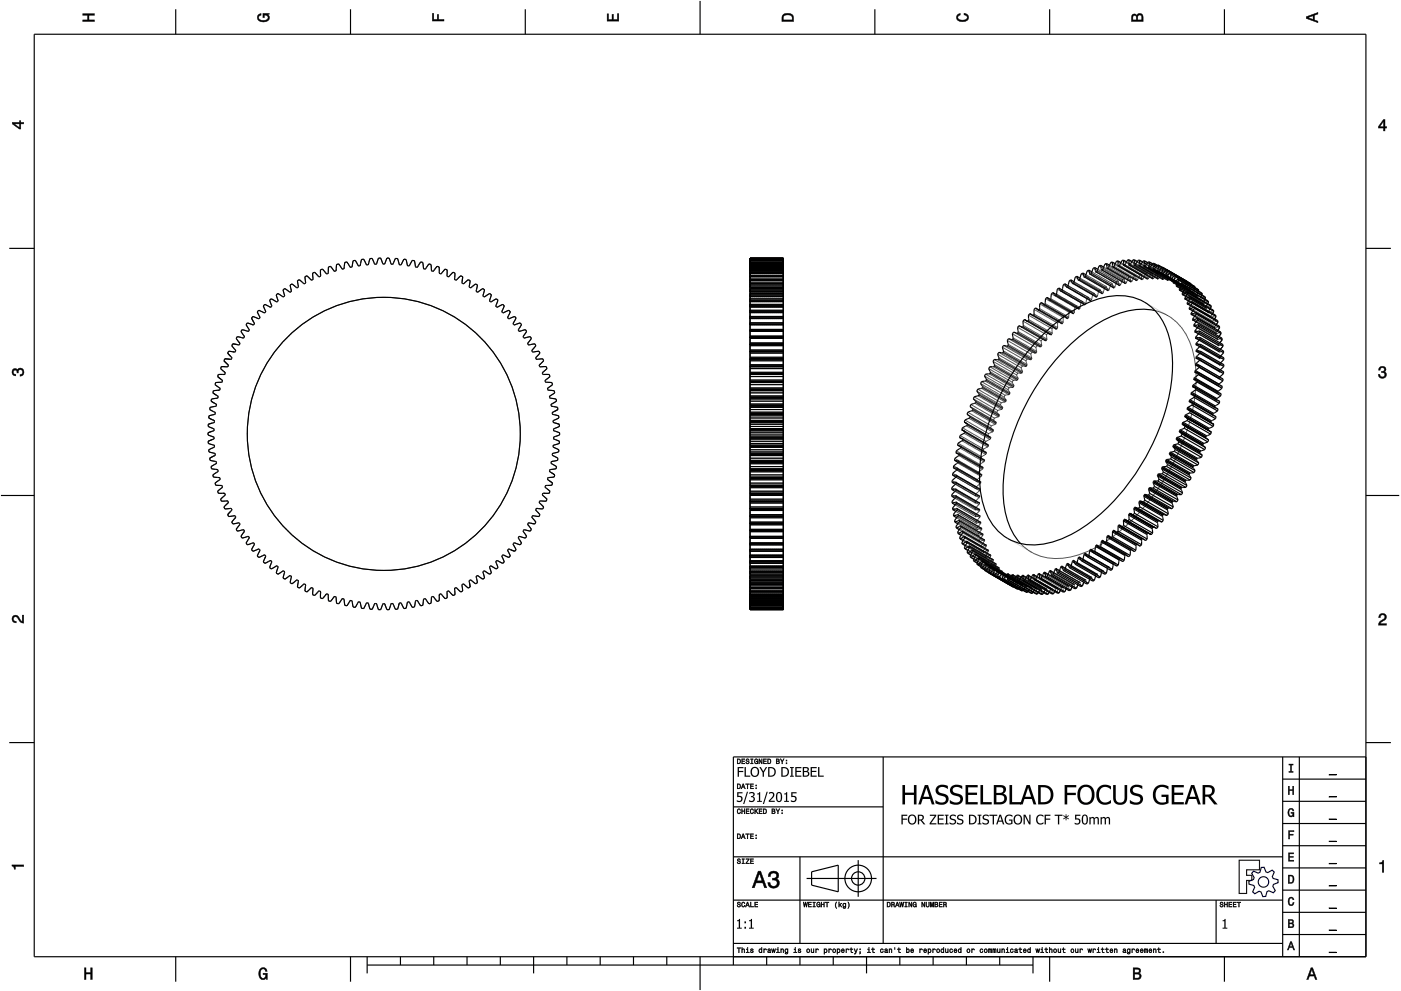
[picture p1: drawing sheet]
<svg xmlns="http://www.w3.org/2000/svg" width="420mm" height="297mm" viewBox="0 0 420 297" stroke-linecap="round" stroke-linejoin="round" font-family="sans-serif">
<g fill="none" stroke="#000" stroke-width=".35">
<path d="M10.3 10.3h399.3v276.5h-399.3zM52.7 2.8v7.5M105.1 2.8v7.5M157.5 2.8v7.5M210 .3v10M262.4 2.8v7.5M314.8 2.8v7.5M367.2 2.8v7.5M2.8 74.4h7.5M224.9 79.3v1.3M224.9 79.3v-.2h10v.2M224.9 78.7v1.2"/>
<path d="M224.9 78.7h10M224.9 78.2v1.2M224.9 78.2h10M224.9 77.8v1.2M224.9 77.8h10M224.9 77.5v1.2M224.9 77.5h10M224.9 77.4v1.2M224.9 77.4h.1M224.9 79.3h10M224.9 77.4h10M234.9 79.3v1.3"/>
<path d="M234.9 78.7v1.2M234.9 78.2v1.2M234.9 77.8v1.2M234.9 77.5v1.2M234.9 77.4v1.2M234.9 77.4h.1M330.1 79.5l.2 1.3M330.1 79.5a2 2 0 0 0-1.1 1.7l-.2 .3M330.1 79.5l.9 .5M331.8 79l.2 1.3M331.8 79a1.98 1.98 0 0 0-1.1 1.6l-.3 .3M331.8 79l.9 .5"/>
<path d="M333.6 78.5v1.4M333.6 78.5a1.94 1.94 0 0 0-1.2 1.7l-.2 .2-.2-.1M333.6 78.5l.9 .5M333.6 79.9l.3 .1M335.3 79.6l.2 .1M335.3 78.2v1.4M335.3 78.2a.8 .8 0 0 0-.9 .9l-.5 .9M335.3 78.2l.9 .5M335.3 79.5l.3 .2M336.9 79.4l.1 .2M336.9 79.4l.3 .2M336.9 79.1l.5 .3"/>
<path d="M337 78l-.1 1.4M337 78h-.5l-1 1.7M337 78l.9 .5M337.1 79.6h-.1M337.4 79.4l-.3 .2M338.5 79.3l.1 .2M338.5 79.3l.3 .2M338.5 78.9l.5 .3M338.6 77.9l-.1 1.4M338.6 77.9h-.4l-.8 1.5M338.6 77.9l.9 .5M338.7 79.5h-.1"/>
<path d="M340.1 79.4l.2 .1M340.1 78.7l.6 .4M340.2 77.9l-.1 1.5M340.2 77.9h-.4l-1.1 1.6M340.2 77.9l.9 .5M341.6 79.5l.3 .2M341.7 78.7l.6 .4M341.8 78l-.2 1.5M341.8 78h-.4l-.5 .8a.69 .69 0 0 1-.8 .7v-.1M341.8 78l.9 .5M343 79.7l.4 .2M343.1 79.5l.4 .3"/>
<path d="M343.2 78.8l.7 .4M343.3 78.2l-.3 1.5M343.3 78.2h-.4l-.5 .7a.68 .68 0 0 1-.8 .8v-.2M343.3 78.2l.9 .5M344.6 79.6l.5 .3M344.7 79l.7 .4M344.8 78.6l-.3 1.5M344.8 78.6l-.4-.1-1.1 1.4-.3-.2M344.8 78.6l.9 .5M346 79.8l.6 .3M346.1 79.3l.8 .5M346.2 79l-.4 1.6"/>
<path d="M346.2 79l-.3-.1-1.1 1.3-.3 .1M346.2 79l.9 .5M347.6 79.6l-.5 1.5M347.6 79.6l-.4-.2-1.1 1.4-.3-.2M347.6 79.6l.9 .5M409.6 74.4h7.5M77.6 93l.6 .3a1 1 0 0 0 1.4 .3v-.4l-.6-1.5 .4-.5 1.4 .7a.46 .46 0 0 0 .6-.1 .46 .46 0 0 0-.1-.6l-.4-1.2 .5-.4 1.2 .7a.46 .46 0 0 0 .7 0 .46 .46 0 0 0-.1-.7l-.4-1.2 .6-.4 1.2 .8a.46 .46 0 0 0 .7 0 .46 .46 0 0 0-.1-.7l-.3-1.2 .5-.4 1.2 .9a.46 .46 0 0 0 .7 0 .46 .46 0 0 0 0-.7l-.3-1.3 .6-.3 1.1 .9a.46 .46 0 0 0 .7 .1 .46 .46 0 0 0 0-.7l-.2-1.3 .6-.3 1.1 1a.46 .46 0 0 0 .7 .1 .46 .46 0 0 0 0-.7l-.2-1.3 .6-.2 1.1 1a.46 .46 0 0 0 .7 .1 .46 .46 0 0 0 0-.7l-.1-1.2 .6-.3 1.1 1.1a.46 .46 0 0 0 .6 .1 .46 .46 0 0 0 .1-.6v-1.3l.6-.2 1 1.1a.46 .46 0 0 0 .6 .2 .46 .46 0 0 0 .2-.7v-1.3l.6-.2 .9 1.2a.46 .46 0 0 0 .7 .2 .46 .46 0 0 0 .1-.6l.1-1.3 .7-.2 .8 1.2a.46 .46 0 0 0 .7 .3 .46 .46 0 0 0 .1-.7l.2-1.2 .6-.2 .8 1.3a.46 .46 0 0 0 .7 .3 .46 .46 0 0 0 .2-.7l.2-1.2 .6-.2 .8 1.3a.46 .46 0 0 0 .6 .3 .46 .46 0 0 0 .2-.6l.3-1.2 .7-.1 .6 1.3a.46 .46 0 0 0 .6 .4 .46 .46 0 0 0 .3-.7l.4-1.2h.6l.6 1.3a.46 .46 0 0 0 .6 .4 .46 .46 0 0 0 .3-.6l.4-1.2h.7l.5 1.3a.46 .46 0 0 0 .5 .4 .46 .46 0 0 0 .4-.6l.4-1.1h.7l.5 1.4a.46 .46 0 0 0 .5 .4 .46 .46 0 0 0 .4-.6l.5-1.1h.6l.4 1.4a.46 .46 0 0 0 .6 .5 .46 .46 0 0 0 .4-.6l.5-1.1 .7 .1 .3 1.4a.46 .46 0 0 0 .5 .5 .46 .46 0 0 0 .4-.6l.7-1.1 .6 .2 .3 1.4a.46 .46 0 0 0 .4 .5 .46 .46 0 0 0 .5-.5l.7-1.1 .6 .2 .2 1.4a.46 .46 0 0 0 .4 .5 .46 .46 0 0 0 .5-.4l.7-1.1 .7 .2 .1 1.5a.46 .46 0 0 0 .4 .5 .46 .46 0 0 0 .5-.5l.8-1 .6 .2v1.5a.46 .46 0 0 0 .4 .6 .46 .46 0 0 0 .6-.5l.8-.9 .6 .2v1.5a.46 .46 0 0 0 .3 .5 .46 .46 0 0 0 .6-.4l.9-.9 .6 .3-.1 1.4a.46 .46 0 0 0 .3 .6 .46 .46 0 0 0 .6-.4l.9-.8 .6 .2-.2 1.5a.46 .46 0 0 0 .3 .6 .46 .46 0 0 0 .6-.3l.9-.9 .6 .3-.2 1.5a.46 .46 0 0 0 .2 .6 .46 .46 0 0 0 .6-.3l1-.8 .6 .3-.3 1.5a.46 .46 0 0 0 .2 .6 .46 .46 0 0 0 .6-.3l1.1-.7 .5 .4-.4 1.4a.46 .46 0 0 0 .3 .6 .46 .46 0 0 0 .6-.2l1-.7 .6 .4-.5 1.4a.46 .46 0 0 0 .2 .6 .46 .46 0 0 0 .6-.2l1.1-.6 .5 .4-.5 1.4a.46 .46 0 0 0 .2 .6 .46 .46 0 0 0 .6-.2l1.2-.6 .4 .5-.6 1.3a.46 .46 0 0 0 .2 .7 .46 .46 0 0 0 .6-.2l1.2-.5 .5 .5-.7 1.3a.46 .46 0 0 0 .1 .7 .46 .46 0 0 0 .7-.2l1.1-.4 .5 .4-.7 1.3a.46 .46 0 0 0 0 .7 .46 .46 0 0 0 .7-.1l1.2-.4 .4 .5-.8 1.3a.46 .46 0 0 0 .1 .7 .46 .46 0 0 0 .6-.1l1.3-.4 .3 .5-.8 1.3a.46 .46 0 0 0 0 .6 .46 .46 0 0 0 .7 0l1.2-.3 .4 .5-.9 1.2a.46 .46 0 0 0-.1 .7 .46 .46 0 0 0 .7 0l1.3-.3 .3 .6-1 1.2a.46 .46 0 0 0 0 .6 .46 .46 0 0 0 .7 0l1.2-.1 .3 .5-1 1.1a.46 .46 0 0 0-.1 .7 .46 .46 0 0 0 .7 .1l1.3-.2 .2 .6-1 1.1a.46 .46 0 0 0-.1 .6 .46 .46 0 0 0 .6 .1h1.3l.2 .6-1.1 1a.46 .46 0 0 0-.1 .6 .46 .46 0 0 0 .6 .1h1.3l.2 .7-1.1 .9a.46 .46 0 0 0-.2 .7 .46 .46 0 0 0 .6 .1l1.3 .1 .2 .6-1.2 .9a.46 .46 0 0 0-.2 .6 .46 .46 0 0 0 .6 .2l1.3 .1 .2 .7-1.3 .8a.46 .46 0 0 0-.2 .6 .46 .46 0 0 0 .6 .2l1.3 .2 .1 .6-1.3 .8a.46 .46 0 0 0-.3 .6 .46 .46 0 0 0 .7 .3l1.2 .2 .1 .7-1.3 .7a.46 .46 0 0 0-.3 .6 .46 .46 0 0 0 .6 .2l1.2 .3 .1 .7-1.3 .6a.46 .46 0 0 0-.4 .6 .46 .46 0 0 0 .6 .3l1.2 .4 .1 .6-1.4 .6a.46 .46 0 0 0-.4 .6 .46 .46 0 0 0 .6 .3l1.2 .4v.7l-1.4 .5a.46 .46 0 0 0-.4 .5 .46 .46 0 0 0 .6 .4l1.2 .5-.1 .6-1.4 .5a.46 .46 0 0 0-.4 .5 .46 .46 0 0 0 .6 .4l1.1 .5-.1 .7-1.4 .3a.46 .46 0 0 0-.5 .5 .46 .46 0 0 0 .6 .4l1.1 .6-.1 .7-1.4 .3a.46 .46 0 0 0-.5 .5 .46 .46 0 0 0 .5 .4l1.1 .7-.1 .6-1.5 .2a.46 .46 0 0 0-.5 .5 .46 .46 0 0 0 .5 .4l1.1 .7-.2 .7-1.5 .1a.46 .46 0 0 0-.5 .5 .46 .46 0 0 0 .5 .4l1 .8-.2 .6-1.5 .1a.46 .46 0 0 0-.5 .4 .46 .46 0 0 0 .5 .5l.9 .8-.2 .6-1.5 .1a.46 .46 0 0 0-.5 .3 .46 .46 0 0 0 .4 .6l.9 .8-.2 .6h-1.5a.46 .46 0 0 0-.6 .3 .46 .46 0 0 0 .4 .6l.9 .9-.2 .6-1.5-.2a.46 .46 0 0 0-.6 .3 .46 .46 0 0 0 .4 .6l.8 1-.3 .5-1.4-.2a.46 .46 0 0 0-.7 .3 .46 .46 0 0 0 .4 .6l.8 1-.3 .5-1.5-.2a.46 .46 0 0 0-.6 .2 .46 .46 0 0 0 .3 .6l.8 1.1-.4 .5-1.4-.3a.46 .46 0 0 0-.7 .2 .46 .46 0 0 0 .3 .6l.7 1.1-.3 .5-1.5-.4a.46 .46 0 0 0-.6 .2 .46 .46 0 0 0 .2 .6l.7 1.1-.4 .5-1.4-.5a.46 .46 0 0 0-.7 .2 .46 .46 0 0 0 .3 .6l.6 1.2-.5 .4-1.3-.5a.46 .46 0 0 0-.7 .1 .46 .46 0 0 0 .2 .7l.6 1.1-.5 .5-1.4-.6a.46 .46 0 0 0-.6 .1 .46 .46 0 0 0 .1 .6l.5 1.2-.4 .5-1.4-.7a.46 .46 0 0 0-.6 .1 .46 .46 0 0 0 .1 .6l.4 1.2-.5 .4-1.2-.7a.46 .46 0 0 0-.7 0 .46 .46 0 0 0 .1 .7l.4 1.2-.6 .4-1.2-.8a.46 .46 0 0 0-.7 0 .46 .46 0 0 0 .1 .7l.3 1.2-.5 .4-1.2-.9a.46 .46 0 0 0-.7 0 .46 .46 0 0 0 0 .7l.3 1.2-.6 .4-1.1-.9a.46 .46 0 0 0-.7-.1 .46 .46 0 0 0 0 .7l.2 1.3-.6 .3-1.1-1a.46 .46 0 0 0-.7-.1 .46 .46 0 0 0 0 .7l.2 1.3-.6 .2-1.1-1a.46 .46 0 0 0-.7-.1 .46 .46 0 0 0 0 .7l.1 1.2-.6 .3-1.1-1.1a.46 .46 0 0 0-.6-.1 .46 .46 0 0 0-.1 .6v1.3l-.6 .2-1-1.1a.46 .46 0 0 0-.6-.2 .46 .46 0 0 0-.2 .7v1.3l-.6 .2-.9-1.2a.46 .46 0 0 0-.7-.2 .46 .46 0 0 0-.1 .6l-.1 1.3-.7 .2-.8-1.2a.46 .46 0 0 0-.7-.3 .46 .46 0 0 0-.1 .7l-.2 1.2-.6 .2-.8-1.3a.46 .46 0 0 0-.7-.3 .46 .46 0 0 0-.2 .7l-.2 1.2-.6 .2-.8-1.3a.46 .46 0 0 0-.6-.3 .46 .46 0 0 0-.2 .6l-.3 1.2-.7 .1-.6-1.3a.46 .46 0 0 0-.6-.4 .46 .46 0 0 0-.3 .7l-.4 1.2h-.6l-.6-1.3a.46 .46 0 0 0-.6-.4 .46 .46 0 0 0-.3 .6l-.4 1.2h-.7l-.5-1.3a.46 .46 0 0 0-.5-.4 .46 .46 0 0 0-.4 .6l-.4 1.1h-.7l-.5-1.4a.46 .46 0 0 0-.5-.4 .46 .46 0 0 0-.4 .6l-.5 1.1h-.6l-.4-1.4a.46 .46 0 0 0-.6-.5 .46 .46 0 0 0-.4 .6l-.5 1.1-.7-.1-.3-1.4a.46 .46 0 0 0-.5-.5 .46 .46 0 0 0-.4 .5l-.7 1.2-.6-.2-.3-1.4a.46 .46 0 0 0-.4-.5 .46 .46 0 0 0-.5 .5l-.7 1.1-.6-.2-.2-1.4a.46 .46 0 0 0-.4-.5 .46 .46 0 0 0-.5 .4l-.7 1.1-.7-.2-.1-1.5a.46 .46 0 0 0-.4-.5 .46 .46 0 0 0-.5 .5l-.8 1-.6-.2v-1.5a.46 .46 0 0 0-.4-.6 .46 .46 0 0 0-.6 .5l-.8 .9-.6-.2v-1.5a.46 .46 0 0 0-.3-.5 .46 .46 0 0 0-.6 .4l-.9 .9-.6-.3 .2-1.4a.46 .46 0 0 0-.4-.6 .46 .46 0 0 0-.5 .4l-1 .8-.6-.2 .2-1.5a.46 .46 0 0 0-.3-.6 .46 .46 0 0 0-.6 .3l-.9 .9-.6-.3 .2-1.5a.46 .46 0 0 0-.2-.6 .46 .46 0 0 0-.6 .3l-1 .8-.6-.4 .3-1.4a.46 .46 0 0 0-.2-.6 .46 .46 0 0 0-.6 .3l-1.1 .7-.5-.4 .4-1.4a.46 .46 0 0 0-.3-.6 .46 .46 0 0 0-.6 .2l-1 .7-.6-.4 .5-1.4a.46 .46 0 0 0-.2-.6 .46 .46 0 0 0-.6 .2l-1.1 .6-.5-.4 .5-1.4a.46 .46 0 0 0-.2-.6 .46 .46 0 0 0-.6 .2l-1.2 .6-.4-.5 .6-1.3a.46 .46 0 0 0-.2-.7 .46 .46 0 0 0-.6 .2l-1.2 .5-.4-.5 .6-1.3a.46 .46 0 0 0-.1-.7 .46 .46 0 0 0-.7 .2l-1.1 .4-.5-.4 .7-1.4a.46 .46 0 0 0 0-.6 .46 .46 0 0 0-.7 .1l-1.2 .4-.4-.5 .8-1.3a.46 .46 0 0 0-.1-.7 .46 .46 0 0 0-.6 .1l-1.3 .4-.3-.5 .8-1.3a.46 .46 0 0 0 0-.6 .46 .46 0 0 0-.7 0l-1.2 .3-.4-.5 .9-1.2a.46 .46 0 0 0 .1-.7 .46 .46 0 0 0-.7 0l-1.3 .2-.3-.5 1-1.2a.46 .46 0 0 0 0-.6 .46 .46 0 0 0-.7 0l-1.2 .1-.3-.5 1-1.1a.46 .46 0 0 0 .1-.7 .46 .46 0 0 0-.7-.1l-1.3 .2-.2-.6 1-1.1a.46 .46 0 0 0 .2-.7 .46 .46 0 0 0-.7 0h-1.3l-.2-.6 1.1-1a.46 .46 0 0 0 .1-.6 .46 .46 0 0 0-.6-.1l-1.3-.1-.2-.6 1.1-.9a.46 .46 0 0 0 .2-.7 .46 .46 0 0 0-.6-.1l-1.3-.1-.2-.6 1.2-.9a.46 .46 0 0 0 .2-.6 .46 .46 0 0 0-.6-.2l-1.3-.1-.2-.7 1.3-.8a.46 .46 0 0 0 .2-.6 .46 .46 0 0 0-.6-.2l-1.3-.2-.1-.6 1.3-.8a.46 .46 0 0 0 .3-.6 .46 .46 0 0 0-.7-.3l-1.2-.2-.1-.7 1.3-.7a.46 .46 0 0 0 .3-.6 .46 .46 0 0 0-.6-.2l-1.2-.3-.1-.7 1.3-.6a.46 .46 0 0 0 .4-.6 .46 .46 0 0 0-.6-.3l-1.2-.4-.1-.6 1.4-.6a.46 .46 0 0 0 .4-.6 .46 .46 0 0 0-.6-.3l-1.2-.4v-.7l1.4-.5a.46 .46 0 0 0 .4-.5 .46 .46 0 0 0-.6-.4l-1.2-.5 .1-.6 1.4-.5a.46 .46 0 0 0 .4-.5 .46 .46 0 0 0-.5-.4l-1.2-.5 .1-.7 1.4-.3a.46 .46 0 0 0 .5-.5 .46 .46 0 0 0-.6-.4l-1.1-.6 .1-.7 1.4-.3a.46 .46 0 0 0 .5-.5 .46 .46 0 0 0-.5-.4l-1.1-.7 .1-.6 1.5-.2a.46 .46 0 0 0 .5-.5 .46 .46 0 0 0-.5-.4l-1.1-.7 .2-.7 1.5-.1a.46 .46 0 0 0 .5-.5 .46 .46 0 0 0-.5-.5l-1-.7 .2-.6 1.5-.1a.46 .46 0 0 0 .5-.4 .46 .46 0 0 0-.4-.5l-1-.8 .2-.7h1.5a.46 .46 0 0 0 .5-.3 .46 .46 0 0 0-.4-.6l-.9-.8 .2-.6h1.5a.46 .46 0 0 0 .6-.3 .46 .46 0 0 0-.4-.6l-.9-.9 .2-.6 1.5 .2a.46 .46 0 0 0 .6-.3 .46 .46 0 0 0-.4-.6l-.8-1 .3-.5 1.5 .2a.46 .46 0 0 0 .6-.3 .46 .46 0 0 0-.4-.6l-.8-1 .3-.6 1.5 .3a.46 .46 0 0 0 .6-.2 .46 .46 0 0 0-.3-.6l-.8-1.1 .4-.5 1.4 .3a.46 .46 0 0 0 .7-.2 .46 .46 0 0 0-.3-.6l-.7-1.1 .3-.5 1.5 .4a.46 .46 0 0 0 .6-.2 .46 .46 0 0 0-.2-.6l-.7-1.1 .4-.5 1.4 .5a.46 .46 0 0 0 .7-.2 .46 .46 0 0 0-.3-.6l-.6-1.2 .5-.4 1.3 .5a.46 .46 0 0 0 .7-.1 .46 .46 0 0 0-.2-.7l-.5-1.1zM224.9 99.3v1.4M224.9 98.8v.5M224.9 98.7v.1M224.9 97.3v1.4M224.9 96.8v.5"/>
<path d="M224.9 95.3v1.5M224.9 95.3v-.4h10v.4M224.9 93.5v1.5M224.9 93.5v-.5h10v.5M224.9 91.7v1.5M224.9 91.7v-.5h10v.5M224.9 90v1.6M224.9 90v-.4h10v.4M224.9 88.4v1.2M224.9 88.4v-.4h10v.4M224.9 86.9v1.2M224.9 86.9v-.4h10v.4"/>
<path d="M224.9 85.4v1.3M224.9 85.4v-.3h10v.3M224.9 84.1v1.3M224.9 84.1v-.3h10v.3M224.9 82.9v1.3M224.9 82.9v-.2h10v.2M224.9 81.9v1.2M224.9 81.9v-.3h10v.3M224.9 80.9v1.3M224.9 80.9v-.2h10v.2M224.9 80v1.3M224.9 80v-.2h10v.2"/>
<path d="M224.9 99.3h10M224.9 98.8h10M224.9 98.7h10M224.9 97.3h10M224.9 96.8h10M224.9 95.3h10M224.9 93.5h10M224.9 91.7h10M224.9 90h10M224.9 88.4h10M224.9 86.9h10M224.9 85.4h10"/>
<path d="M224.9 84.1h10M224.9 82.9h10M224.9 81.9h10M224.9 80.9h10M224.9 80h10M234.9 99.3v1.4M234.9 98.8v.5M234.9 98.7v.1M234.9 97.3v1.4M234.9 96.8v.5M234.9 95.3v1.5M234.9 93.5v1.5"/>
<path d="M234.9 91.7v1.5M234.9 90v1.6M234.9 88.4v1.2M234.9 86.9v1.2M234.9 85.4v1.3M234.9 84.1v1.3M234.9 82.9v1.3M234.9 81.9v1.2M234.9 80.9v1.3M234.9 80v1.3M306.3 98l.2 .1M306.5 98.1a.76 .76 0 0 0-1.3 0l.1 .7a.66 .66 0 0 1-.1 .9 .66 .66 0 0 1-.9-.1l-.3-.1a1.81 1.81 0 0 0-.2 1.9 .6 .6 0 0 1-.5 .5 .6 .6 0 0 1-.6-.3l-.2-.1a1.71 1.71 0 0 0-.1 1.9 .63 .63 0 0 1-.5 .4 .63 .63 0 0 1-.7-.2l-.2-.1a1.61 1.61 0 0 0 0 1.9 .67 .67 0 0 1-1.2 .3l-.3-.1a1.51 1.51 0 0 0 .1 1.8 .71 .71 0 0 1-1.2 .4h-.2a1.41 1.41 0 0 0 .1 1.7 .74 .74 0 0 1-1.2 .4h-.3a1.32 1.32 0 0 0 .2 1.7 .79 .79 0 0 1-1.1 .5h-.3a1.23 1.23 0 0 0 .2 1.6 .83 .83 0 0 1-1.1 .6 .7 .7 0 0 0-.6 .7 .7 .7 0 0 0 .5 .7 .6 .6 0 0 1-.1 .7 .6 .6 0 0 1-.7 .1 .72 .72 0 0 0-.8 .6 .72 .72 0 0 0 .5 .8 .61 .61 0 0 1-.1 .7 .61 .61 0 0 1-.6 .2 .71 .71 0 0 0-.8 .5 .71 .71 0 0 0 .5 .9 .61 .61 0 0 1-.1 .7 .61 .61 0 0 1-.6 .1 .69 .69 0 0 0-.8 .6 .69 .69 0 0 0 .6 .8 .62 .62 0 0 1-.1 .7 .62 .62 0 0 1-.7 .2 .68 .68 0 0 0-.7 .6 .68 .68 0 0 0 .6 .8 .62 .62 0 0 1 0 .7 .62 .62 0 0 1-.7 .2l-.6 .3a.74 .74 0 0 0 .6 1.1"/>
<path d="M307.5 96l.6 .3M308 96.3a.72 .72 0 0 0-1.2-.1v.7a.74 .74 0 0 1-.3 1.2M308 96.3h.1M308.9 94a1.67 1.67 0 0 0-.4 1.8l-.5 .5M308.9 94l.8 .6M308.9 94l.9 .6M309.7 94.6h.1M309.9 94.5l-.2 .1M310.5 92.3a1.73 1.73 0 0 0-.4 1.8l-.2 .4M310.5 92.3l.8 .7M310.5 92.3l1.1 .6M311.3 93h.1"/>
<path d="M311.5 92.9l-.2 .1M312.3 90.7a1.8 1.8 0 0 0-.5 1.8l-.3 .4M312.3 90.7l.7 .7M312.3 90.7l1 .6M313 91.4h.1M314 89.1a1.85 1.85 0 0 0-.6 1.9l-.4 .4M314 89.1l.7 .8M314 89.1l1.1 .7M314.7 89.9v.1M315.8 87.7a1.9 1.9 0 0 0-.7 1.8l-.4 .4M315.8 87.7l.6 .8M315.8 87.7l1 .6"/>
<path d="M316.4 88.5v.1M316.4 88.5l.1 .1M317.5 86.3a1.95 1.95 0 0 0-.6 1.9l-.5 .4M317.5 86.3l.6 .9M317.5 86.3l1.1 .6M318.1 87.2v.1M318.1 87.2l.1 .1M318.6 86.9l-.5 .4M319.3 85.1a1.98 1.98 0 0 0-.7 1.8M319.3 85.1l.5 .9M319.3 85.1l1 .5M319.8 86l.1 .1"/>
<path d="M321.1 83.9a2.01 2.01 0 0 0-.8 1.8l-.4 .4M321.1 83.9l.5 1M321.1 83.9l1 .6M321.6 84.9l.1 .1M322.9 82.8a2.03 2.03 0 0 0-.8 1.8l-.5 .3M322.9 82.8l.4 1.1M322.9 82.8l1 .6M323.3 83.9l.2 .1M324.7 81.8l.4 1.2M324.7 81.8a2.04 2.04 0 0 0-.9 1.8l-.5 .3M324.7 81.8l1 .6M325.1 83l.1 .1"/>
<path d="M326.5 81l.3 1.1M326.5 81a2.03 2.03 0 0 0-.9 1.7l-.5 .3M326.5 81l1 .5M326.8 82.1l.2 .1M328.3 80.2l.2 1.2M328.3 80.2a2.02 2.02 0 0 0-1 1.7l-.5 .2M328.3 80.2l.9 .5M328.5 81.4l.2 .1M328.8 81.5h-.1M330.3 80.8l.1 .1M332 80.3l.2 .1M344.5 80.1v.2"/>
<path d="M344.5 80.1l.3 .2M344.5 80.3h.1M345.8 80.6l.4 .1M346.4 93.1a23.8 23.8 0 0 0-17.3 3.9 63.9 63.9 0 0 0-25.2 33.1 42.9 42.9 0 0 0-1.9 25.5 18.6 18.6 0 0 0 4.1 7.3M347.1 81.1l.1 .3M347.1 81.1l.4 .2M347.2 81.4h.1M348.4 81.8v.2M348.4 81.8l.3 .2M348.4 82v.1M348.4 82.1h.1M348.5 82.1h.1"/>
<path d="M348.9 80.2l8.3 4.9M348.9 80.2l-.5 1.6M348.9 80.2l-.3-.1-1.3 1.3M349.6 82.6v.2M349.6 82.6l.4 .2M349.6 82.8l.1 .1M349.7 82.9h.1M350.2 81l-.6 1.6M350.2 81l-.4-.2-1.3 1.3M350.2 81l7 4.1M350.7 83.4l.1 .3M350.7 83.4l.4 .3"/>
<path d="M350.8 83.7v.1M350.8 83.7l.1 .1M350.8 83.8h.1M351 81.7l7.4 4.3M351 81.7l.3 .2M351 81.7l-1.3 1.2M351.3 81.9l-.6 1.5M351.3 81.9l7.1 4.1M351.8 84.4v.3M351.8 84.4l.4 .2M351.8 84.7h.1M352.2 82.6l7.3 4.4"/>
<path d="M352.2 82.6l.3 .3M352.2 82.6l-1.4 1.2M352.5 82.9l-.7 1.5M352.5 82.9l7 4.1M352.8 85.8h.1M352.8 85.8l.2 .1M352.8 85.5v.3M352.8 85.5l.4 .2M352.8 85.8l.1 .1M353.2 83.7l7.4 4.3M353.2 83.7l.3 .3M353.2 83.7l-1.3 1"/>
<path d="M353.5 84l-.7 1.5M353.5 84l7.1 4M353.7 87l.2 .1M353.7 86.7v.3M353.7 86.7l.4 .2M354.2 84.8l7.3 4.4M354.2 84.8l.3 .3M354.2 84.8l-1.3 1.1M354.5 85.1l-.8 1.6M354.5 85.1l7 4.1M354.6 88.2l.1 .1M354.6 87.9v.3"/>
<path d="M354.6 87.9l.4 .3M355.2 86.1l7 4.1 .3 .3M355.2 86.1l.2 .3M355.2 86.1l-1.2 .9h-.3M355.3 89.6h.1M355.3 89.6l.2 .1M355.4 89.6v.1M355.4 89.6l.1 .1M355.4 89.3l-.1 .3M355.4 89.3l.4 .2M355.4 86.4l-.8 1.5M355.4 86.4l7.1 4.1"/>
<path d="M356 84.3l-.4 1.2M356 87.4l7.1 4.1 .2 .4M356 87.4l.2 .4M356 87.4l-1.2 .9-.2-.1M356 91l.1 .1M356 91l.2 .1M356.1 91.1l.1 .1M356.1 90.7l-.1 .3M356.1 90.7l.4 .3M356.2 87.8l-.8 1.5M356.2 87.8l7.1 4.1M356.7 92.5l.2 .2"/>
<path d="M356.7 92.2v.3M356.7 92.2l.5 .3M356.8 88.9l7 4 .2 .4M356.8 88.9l.2 .4M356.8 88.9l-1.4 .8M357 89.3l-.9 1.4M357 89.3l7 4M357.2 92.5l-.3 .2M357.2 94.1v.1M357.2 94.1l.2 .2M357.2 94.2l.2 .1M357.2 85.1l-.4 1.2"/>
<path d="M357.3 93.8l-.1 .3M357.3 93.8l.5 .3M357.5 90.4l7 4.1 .2 .4M357.5 90.4l.1 .4M357.5 90.4l-1.4 .7M357.6 90.8l-.9 1.4M357.6 90.8l7.1 4.1M357.7 95.8l.2 .2M357.7 95.5v.3M357.7 95.5l.6 .3M358 97.6h.1M358 97.6l.3 .1"/>
<path d="M358 97.6l.2 .1M358.1 92l7 4.1 .2 .4M358.1 92l.1 .4M358.1 92l-.9 .5M358.1 97.2l-.1 .4M358.1 97.2l.6 .3M358.2 92.4l-.9 1.4M358.2 92.4l7.1 4.1M358.3 99.4h.1M358.3 99.4l.3 .1M358.3 99.4l.2 .2M358.4 86l-.4 1.1"/>
<path d="M358.4 99l-.1 .4M358.4 99l.6 .4M358.6 93.7l7.1 4.1 .1 .4M358.6 93.7l.1 .4M358.6 93.7l-1.2 .6M358.7 94.1l-1 1.4M358.7 94.1l7.1 4.1M359.1 95.4l7 4.1 .1 .5M359.1 95.4v.5M359.1 95.4l-1.2 .6-.2-.2M359.1 95.9l-1 1.3M359.1 95.9l7.1 4.1"/>
<path d="M359.4 97.3l7.1 4.1v.4M359.4 97.3l.1 .5M359.4 97.3l-1.2 .4M359.5 97.8l-1.1 1.2M359.5 97.8l7 4M359.5 87l-.5 1.1M359.7 99.2l7 4.1 .1 .5M359.7 99.2v.5M359.7 99.2l-1.2 .4M359.7 99.7l-1 1.2M359.7 99.7l7.1 4.1M360.6 88l-.6 1.2"/>
<path d="M361.5 89.2l-.5 1.2M362.5 90.5l-.6 1.1M363.3 91.9l-.6 1.1M364 93.3l-.6 1.1M364.7 94.9l-.7 1M365.3 96.5l-.7 1M365.8 98.2l-.7 1M366.2 100l-.8 1M224.9 119.6v.6M224.9 119.4v.2M224.9 119.1v.3M224.9 119v.1"/>
<path d="M224.9 118.7v.3M224.9 117.8v.9M224.9 117.1v.7M224.9 117v.1M224.9 117h.1M224.9 116.7v.3M224.9 116.6v.1M224.9 116.3v.3M224.9 115.3v1M224.9 114.7v.6M224.9 114.6v.1M224.9 114.6h.1"/>
<path d="M224.9 114.4v.2M224.9 114.3v.1M224.9 113.9v.4M224.9 112.9v1M224.9 112.2v.7M224.9 112.2h.1M224.9 112v.2M224.9 111.9v.1M224.9 111.6v.3M224.9 110.5v1.1M224.9 109.9v.6M224.9 109.8v.1"/>
<path d="M224.9 109.7v.1M224.9 109.3v.4M224.9 108.1v1.2M224.9 107.5v.6M224.9 107.5h.1M224.9 107.4v.1M224.9 107.1v.3M224.9 105.8v1.3M224.9 105.3v.5M224.9 105.3h.1M224.9 104.9v.4M224.9 103.6v1.3"/>
<path d="M224.9 103v.6M224.9 102.8v.2M224.9 101.4v1.4M224.9 100.9v.5M224.9 100.7v.2M224.9 114.6h10M224.9 112.2h10M224.9 119.6h10M224.9 119.4h10M224.9 119.1h10M224.9 119h10M224.9 118.7h10"/>
<path d="M224.9 117.8h10M224.9 117.1h10M224.9 117h10M224.9 116.7h10M224.9 116.6h10M224.9 116.3h10M224.9 115.3h10M224.9 114.7h10M224.9 114.4h10M224.9 114.3h10M224.9 113.9h10M224.9 112.9h10"/>
<path d="M224.9 112h10M224.9 111.9h10M224.9 111.6h10M224.9 110.5h10M224.9 109.9h10M224.9 109.8h10M224.9 109.7h10M224.9 109.3h10M224.9 108.1h10M224.9 107.5h10M224.9 107.4h10M224.9 107.1h10"/>
<path d="M224.9 105.8h10M224.9 105.3h10M224.9 104.9h10M224.9 103.6h10M224.9 103h10M224.9 102.8h10M224.9 101.4h10M224.9 100.9h10M224.9 100.7h10M234.9 119.6v.6M234.9 119.4v.2M234.9 119.1v.3"/>
<path d="M234.9 119v.1M234.9 118.7v.3M234.9 117.8v.9M234.9 117.1v.7M234.9 117v.1M234.9 117h.1M234.9 116.7v.3M234.9 116.6v.1M234.9 116.3v.3M234.9 115.3v1M234.9 114.7v.6M234.9 114.6v.1"/>
<path d="M234.9 114.6h.1M234.9 114.4v.2M234.9 114.3v.1M234.9 113.9v.4M234.9 112.9v1M234.9 112.2v.7M234.9 112.2h.1M234.9 112v.2M234.9 111.9v.1M234.9 111.6v.3M234.9 110.5v1.1M234.9 109.9v.6"/>
<path d="M234.9 109.8v.1M234.9 109.7v.1M234.9 109.3v.4M234.9 108.1v1.2M234.9 107.5v.6M234.9 107.5h.1M234.9 107.4v.1M234.9 107.1v.3M234.9 105.8v1.3M234.9 105.3v.5M234.9 105.3h.1M234.9 104.9v.4"/>
<path d="M234.9 103.6v1.3M234.9 103v.6M234.9 102.8v.2M234.9 101.4v1.4M234.9 100.9v.5M234.9 100.7v.2M312.3 100.8a40.1 40.1 0 0 1 19-11.7 15.3 15.3 0 0 1 19.2 11.4 42.5 42.5 0 0 1-1.7 25 65.3 65.3 0 0 1-24.4 32.9 25.2 25.2 0 0 1-17.4 4.7 15 15 0 0 1-11.9-11.2 41.3 41.3 0 0 1 1.4-24.9 69.4 69.4 0 0 1 15.8-26.2zM356.9 119.8l-.2 .3M356.9 119.8l7 4.1M357.2 118v.2M357.2 118l.7 .4M357.2 117.9l8.1 4.7-.2 .6"/>
<path d="M357.2 117.9v.1M357.2 118.2h.1M357.3 118.2l.9 .3-.1 .6M357.4 117.6l-.2 .3M357.4 117.6l7.1 4.1M357.7 115.8v.2M357.7 115.8l.5 .3M357.7 115.7v.1M357.7 115.7l.8 .5M357.7 116h.1M357.7 116l1 .2M357.9 115.4l-.2 .3"/>
<path d="M357.9 115.4l7 4.1M358 113.6l.1 .2 1 .2M358 113.6l.4 .2M358 113.5v.1M358 113.5l.7 .4M358.1 119.1l-1.2 .7M358.1 119.1l7 4.1M358.2 113.2l-.2 .3M358.2 113.2l7.1 4.1M358.3 111.5l.4 .2M358.3 111.4v.1M358.3 111.4l.5 .3"/>
<path d="M358.5 111.1l-.2 .3M358.5 111.1l7.1 4M358.5 101.2v.1M358.5 101.2l.3 .2M358.5 109.3l.1 .2h1.1v.6M358.5 109.3l.3 .2M358.5 101.3l.3 .1M358.5 109.3h.1M358.5 109.3l.5 .2M358.6 116.8l-1.2 .8M358.6 116.8l7.1 4.1M358.7 100.9l-.2 .3"/>
<path d="M358.7 100.9l.6 .4M358.7 103.2h.1M358.7 103.2l.3 .2M358.7 107.3l.4 .1M358.7 107.3l.2 .1M358.7 107.2v.1M358.7 107.2l.4 .2M358.7 103.2l.2 .2M358.7 111.7h.1M358.7 111.7h.8M358.7 108.9l8.1 4.7-.1 .6M358.7 108.9l-.2 .4"/>
<path d="M358.7 105.1v.1M358.7 105.1l.4 .3M358.7 105.2l.1 .2 1.2-.2M358.7 105.2l.3 .2M358.7 116.2l7.1 4.1-.1 .6M358.7 116.2l-.1 .6M358.8 102.8l-.1 .4M358.8 102.8l.7 .4M358.8 106.9l-.1 .3M358.8 106.9l.9 .5M358.8 104.8l-.1 .3M358.8 104.8l.8 .5"/>
<path d="M359.1 114.5l-1.2 .9M359.1 114.5l7 4.1M359.1 114l7.1 4-.1 .6M359.1 114v.5M359.4 112.3l-1.2 .9M359.4 112.3l7.1 4.1M359.5 111.7l-.1 .6M359.5 111.7l7 4.1v.6M359.7 110.1l-1.2 1M359.7 110.1l7 4.1M359.9 107.9l-1.2 1M359.9 107.9l7 4.1"/>
<path d="M359.9 101.1l7 4.1 .1 .5M359.9 101.1v.6M359.9 101.1l-1.2 .3-.2-.1M359.9 107.4l7.1 4-.1 .6M359.9 107.4v.5M359.9 107.4h-.8M359.9 101.7l-1.1 1.1M359.9 101.7l7.1 4M360 103.2l7 4v.6M360 103.2v.5M360 103.2l-1.2 .2-.1-.2M360 105.8l-1.2 1.1"/>
<path d="M360 105.8l7 4M360 103.7l-1.2 1.1M360 103.7l7 4.1M360 105.2l7 4.1v.5M360 105.2v.6M364.9 119.5l-.2 .2M365.3 117.3l-.1 .1M365.6 115.1l-.1 .1M366.1 118.6l-1.2 .9M366.5 116.4l-1.2 .9M366.5 101.8l-.7 1M366.7 114.2l-1.1 .9"/>
<path d="M366.8 103.8l-.8 .9M366.9 112l-1.1 1M367 105.7l-1.1 1.2M367 109.8l-1.1 1.1M367 107.8l-1.1 1.1M224.9 129.2v.5M224.9 128.9v.3M224.9 128.8v.1M224.9 129.7v.7M224.9 128.5v.3M224.9 130.4v.5M224.9 127.8v.7"/>
<path d="M224.9 130.9v.3M224.9 127.2v.6M224.9 131.2v.1M224.9 126.7v.5M224.9 131.3v.3M224.9 131.6v.7M224.9 126.4v.3M224.9 126.3v.1M224.9 132.3v.6M224.9 126v.3M224.9 132.9v.5M224.9 125.3v.7"/>
<path d="M224.9 133.4v.3M224.9 124.6v.7M224.9 133.7v.1M224.9 124.2v.4M224.9 133.8v.3M224.9 134.1v.7M224.9 124v.2M224.9 123.9v.1M224.9 134.8v.7M224.9 123.5v.4M224.9 135.5v.4M224.9 122.8v.7"/>
<path d="M224.9 135.9v.2M224.9 122.1v.7M224.9 136.1v.1M224.9 121.8v.3M224.9 136.2v.4M224.9 136.6v.7M224.9 121.5v.3M224.9 121.4v.1M224.9 137.3v.7M224.9 121.1v.3M224.9 138v.3M224.9 120.2v.9"/>
<path d="M224.9 138.3v.3M224.9 138.6v.1M224.9 138.7v.3M224.9 139v.9M224.9 139.9v.6M224.9 129.2h10M224.9 128.9h10M224.9 129.7h10M224.9 128.8h10M224.9 130.4h10M224.9 128.5h10M224.9 130.9h10"/>
<path d="M224.9 127.8h10M224.9 131.2h10M224.9 127.2h10M224.9 131.3h10M224.9 131.6h10M224.9 126.7h10M224.9 126.4h10M224.9 132.3h10M224.9 126.3h10M224.9 132.9h10M224.9 126h10M224.9 133.4h10"/>
<path d="M224.9 125.3h10M224.9 133.7h10M224.9 124.6h10M224.9 133.8h10M224.9 134.1h10M224.9 124.2h10M224.9 124h10M224.9 134.8h10M224.9 123.9h10M224.9 135.5h10M224.9 123.5h10M224.9 135.9h10"/>
<path d="M224.9 122.8h10M224.9 136.1h10M224.9 122.1h10M224.9 136.2h10M224.9 136.6h10M224.9 121.8h10M224.9 121.5h10M224.9 137.3h10M224.9 121.4h10M224.9 138h10M224.9 121.1h10M224.9 138.3h10"/>
<path d="M224.9 120.2h10M224.9 138.6h10M224.9 138.7h10M224.9 139h10M224.9 139.9h10M234.9 129.2v.5M234.9 128.9v.3M234.9 128.8v.1M234.9 129.7v.7M234.9 128.5v.3M234.9 130.4v.5M234.9 127.8v.7"/>
<path d="M234.9 130.9v.3M234.9 127.2v.6M234.9 131.2v.1M234.9 126.7v.5M234.9 131.3v.3M234.9 131.6v.7M234.9 126.4v.3M234.9 126.3v.1M234.9 132.3v.6M234.9 126v.3M234.9 132.9v.5M234.9 125.3v.7"/>
<path d="M234.9 133.4v.3M234.9 124.6v.7M234.9 133.7v.1M234.9 124.2v.4M234.9 133.8v.3M234.9 134.1v.7M234.9 124v.2M234.9 123.9v.1M234.9 134.8v.7M234.9 123.5v.4M234.9 135.5v.4M234.9 122.8v.7"/>
<path d="M234.9 135.9v.2M234.9 122.1v.7M234.9 136.1v.1M234.9 121.8v.3M234.9 136.2v.4M234.9 136.6v.7M234.9 121.5v.3M234.9 121.4v.1M234.9 137.3v.7M234.9 121.1v.3M234.9 138v.3M234.9 120.2v.9"/>
<path d="M234.9 138.3v.3M234.9 138.6v.1M234.9 138.7v.3M234.9 139v.9M234.9 139.9v.6M286.3 138l1 .1M286.3 138l1 .6M286.7 135.7l1 .2M286.7 135.7l1 .6M287.2 133.4l.9 .3M287.2 133.4l1 .6M287.3 138.1h.1"/>
<path d="M287.3 138.1l.1 .1M287.3 138.1v.5l-.3 .2a1.77 1.77 0 0 0-1.1 1.4M287.7 135.9h.1M287.7 135.9v.1M287.7 135.9v.5l-.3 .3a1.73 1.73 0 0 0-1.1 1.3M287.8 131.1l.9 .4M287.8 131.1l1 .6M288.1 133.7h.1M288.2 133.7v.3M288.2 134l-.4 .4a1.68 1.68 0 0 0-1.1 1.3M288.5 128.9l.9 .5M288.7 131.5h.1"/>
<path d="M288.7 131.5v.2M288.7 131.7l-.3 .5a1.63 1.63 0 0 0-1.2 1.2M289.3 129.2h.1M289.3 129.2v.1M289.3 129.2a.87 .87 0 0 1-.9 1.1l-.5 .2-.1 .6M289.7 126.8l.4 .2M290 127h.1M290 127a.84 .84 0 0 1-.9 1 .62 .62 0 0 0-.6 .6 .62 .62 0 0 0 .7 .6h.1M348.7 139.9l-.2 .2M348.7 139.9l7.1 4.1M349.6 138.3l.6 .9M349.6 138.3l7.1 4.1"/>
<path d="M349.6 138v.3M349.6 138l7.1 4.1M349.7 137.9l-.1 .1M349.7 137.9l7 4.1M349.8 139.8l-1.1 .1M349.8 139.8l7.1 4.1M349.9 137.7l-.2 .2M349.9 137.7l7.1 4.1M350.2 139.2l-.4 .6M350.2 139.2l7 4.1M350.7 136.1l.6 .9M350.7 136.1l7.1 4.1"/>
<path d="M350.8 135.8l-.1 .3M350.8 135.8l7 4.1M350.8 135.8h.1M350.8 135.8l7.1 4M351 135.5l-.2 .3M351 135.5l7.1 4.1M351 137.6l-1.1 .1M351 137.6l7.1 4M351.3 137l-.3 .6M351.3 137l7.1 4.1M351.8 133.9l.7 .8M351.8 133.9l7.1 4.1"/>
<path d="M351.8 133.6v.3M351.8 133.6l7.1 4.1M351.9 133.5l-.1 .1M351.9 133.5l7 4.1M352.1 133.3l-.2 .2M352.1 133.3l7.1 4.1M352.2 135.3l-1.2 .2M352.2 135.3l7 4.1M352.5 134.7l-.3 .6M352.5 134.7l7 4.1M352.8 131.4v.3M352.8 131.4l7.1 4.1"/>
<path d="M352.8 131.7l.7 .7M352.8 131.7l7.1 4.1M352.8 131.3v.1M352.8 131.3l7.1 4.1M353.1 131.1l-.3 .2M353.1 131.1l7 4M353.2 133l-1.1 .3M353.2 133l7.1 4.1M353.5 132.4l-.3 .6M353.5 132.4l7.1 4.1M353.7 129.2v.3M353.7 129.2l7.1 4.1"/>
<path d="M353.7 129.5l.8 .6M353.7 129.5l7.1 4M353.8 129.1l-.1 .1M353.8 129.1l7 4.1M354 128.8l-.2 .3M354 128.8l7 4.1M354.2 130.7l-1.1 .4M354.2 130.7l7.1 4.1M354.5 130.1l-.3 .6M354.5 130.1l7 4.1M354.6 126.9v.3M354.6 126.9l7 4.1"/>
<path d="M354.6 127.2l.8 .6M354.6 127.2l7.1 4.1M354.6 126.8v.1M354.6 126.8l7.1 4.1M354.8 126.6l-.2 .2M354.8 126.6l7.1 4M355.2 128.4l-1.2 .4M355.2 128.4l7 4.1M355.3 124.7l.1 .3M355.3 124.7l7.1 4.1M355.4 124.6l-.1 .1M355.4 124.6l7 4.1"/>
<path d="M355.4 125h.1M355.4 125l.8 .5M355.4 127.8l-.2 .6M355.4 127.8l7.1 4.1M355.6 124.3l-.2 .3M355.6 124.3l7 4.1M355.7 125.1l7.1 4.1M356 126.1l-1.2 .5M356 126.1l7.1 4M356 122.4l.1 .3M356 122.4l7.1 4.1M356.1 122.4h-.1"/>
<path d="M356.1 122.4l7 4M356.1 122.7h.1M356.1 122.7a.71 .71 0 0 1 .7 1M356.2 125.5l-.2 .6M356.2 125.5l7.1 4M356.3 122.1l-.2 .3M356.3 122.1l7 4M356.7 120.2v.3M356.7 120.2l7 4.1M356.7 120.1l7 4.1M356.7 120.1v.1M356.7 120.5h.1"/>
<path d="M356.7 120.5l.9 .3M356.8 123.7l-1.2 .6M356.8 123.7l7 4.1M356.9 123.1l7.1 4.1M357 125.6l-.1 .3M357.5 121.4l-1.2 .7M357.5 121.4l7 4.1M357.6 123.3l-.1 .2M357.6 120.8l7.1 4.1-.2 .6M357.6 120.8l-.1 .6M357.8 139.9v.3M357.9 139.8l-.1 .1"/>
<path d="M358 121h.1M358.1 139.6l-.2 .2M358.9 138l.6 .8M358.9 137.7v.3M358.9 137.6v.1M359.2 137.4l-.3 .2M359.2 139.4l-1.1 .2M359.5 138.8l-.3 .6M359.9 135.5v.3M359.9 135.8l.7 .7M359.9 135.4v.1M360.1 135.1l-.2 .3"/>
<path d="M360.3 137.1l-1.1 .3M360.6 136.5l-.3 .6M360.8 133.3v.2M360.8 133.5l.7 .7M360.8 133.2v.1M361 132.9l-.2 .3M361.3 134.8l-1.2 .3M361.5 134.2l-.2 .6M361.6 131l.1 .3M361.7 131.3l.8 .6M361.7 130.9l-.1 .1M361.9 130.6l-.2 .3"/>
<path d="M362.2 132.5l-1.2 .4M362.4 128.8v.2M362.4 128.7v.1M362.4 129h.1M362.5 131.9l-.3 .6M362.6 128.4l-.2 .3M362.7 129.1l.6 .4M363.1 130.1l-1.2 .5M363.1 126.5v.2M363.1 126.4v.1M363.3 129.5l-.2 .6M363.3 126.1l-.2 .3"/>
<path d="M363.4 126.9l.6 .3M363.7 124.3h.1M363.7 124.2v.1M363.8 127.8l-1.2 .6M363.9 123.9l-.2 .3M364 127.2l-.2 .6M364.3 122h.1M364.5 121.7l-.2 .3M364.5 125.5l-1.2 .6M365.1 123.2l-1.2 .7M365.7 120.9l-1.2 .8M.3 148.5h10"/>
<path d="M224.9 140.5v.2M224.9 140.7h.1M224.9 140.7v.3M224.9 141v.1M224.9 141.1v.3M224.9 141.4v.9M224.9 142.3v.7M224.9 143v.1M224.9 143.1h.1M224.9 143.1v.3M224.9 143.4v.1M224.9 143.5v.3"/>
<path d="M224.9 143.8v1M224.9 144.8v.6M224.9 145.4v.1M224.9 145.5h.1M224.9 145.5v.2M224.9 145.7v.1M224.9 145.8v.4M224.9 146.2v1M224.9 147.2v.6M224.9 147.8v.1M224.9 147.8v.3M224.9 148.1h.1"/>
<path d="M224.9 148.1v.4M224.9 148.5v1.1M224.9 149.6v.6M224.9 150.2v.1M224.9 150.3v.1M224.9 150.4v.4M224.9 150.8v1.2M224.9 152v.6M224.9 152.6h.1M224.9 152.6v.1M224.9 152.7v.3M224.9 153v1.3"/>
<path d="M224.9 154.3v.5M224.9 154.8h.1M224.9 154.8v.4M224.9 155.2v1.3M224.9 156.5v.5M224.9 157v.3M224.9 157.3v1.4M224.9 158.7v.5M224.9 159.2v.2M224.9 159.4v1.4M224.9 148.5h10M224.9 145.5h10"/>
<path d="M224.9 147.8h10M224.9 140.5h10M224.9 140.7h10M224.9 141h10M224.9 141.1h10M224.9 141.4h10M224.9 142.3h10M224.9 143h10M224.9 143.1h10M224.9 143.4h10M224.9 143.5h10M224.9 143.8h10"/>
<path d="M224.9 144.8h10M224.9 145.4h10M224.9 145.7h10M224.9 145.8h10M224.9 146.2h10M224.9 147.2h10M224.9 148.1h10M224.9 149.6h10M224.9 150.2h10M224.9 150.3h10M224.9 150.4h10M224.9 150.8h10"/>
<path d="M224.9 152h10M224.9 152.6h10M224.9 152.7h10M224.9 153h10M224.9 154.3h10M224.9 154.8h10M224.9 155.2h10M224.9 156.5h10M224.9 157h10M224.9 157.3h10M224.9 158.7h10M224.9 159.2h10"/>
<path d="M224.9 159.4h10M234.9 140.5v.2M234.9 140.7h.1M234.9 140.7v.3M234.9 141v.1M234.9 141.1v.3M234.9 141.4v.9M234.9 142.3v.7M234.9 143v.1M234.9 143.1h.1M234.9 143.1v.3M234.9 143.4v.1"/>
<path d="M234.9 143.5v.3M234.9 143.8v1M234.9 144.8v.6M234.9 145.4v.1M234.9 145.5h.1M234.9 145.5v.2M234.9 145.7v.1M234.9 145.8v.4M234.9 146.2v1M234.9 147.2v.6M234.9 147.8v.1M234.9 147.8v.3"/>
<path d="M234.9 148.1h.1M234.9 148.1v.4M234.9 148.5v1.1M234.9 149.6v.6M234.9 150.2v.1M234.9 150.3v.1M234.9 150.4v.4M234.9 150.8v1.2M234.9 152v.6M234.9 152.6h.1M234.9 152.6v.1M234.9 152.7v.3"/>
<path d="M234.9 153v1.3M234.9 154.3v.5M234.9 154.8h.1M234.9 154.8v.4M234.9 155.2v1.3M234.9 156.5v.5M234.9 157v.3M234.9 157.3v1.4M234.9 158.7v.5M234.9 159.2v.2M234.9 159.4v1.4M285.4 146.7l1 .6"/>
<path d="M285.4 148.8l1 .5M285.5 144.6l1 .6M285.5 150.8l1 .5M285.7 142.4l1 .6M285.7 152.8l.9 .5M285.9 140.2l1.1 .1M285.9 140.2l1.1 .6M286 154.7l.9 .5M286.4 156.5l.8 .5M286.5 151.3l-.8 1v.5M286.6 146.6l.1 .2-.3 .5a1.85 1.85 0 0 0-1 1.5M286.6 146.6l-1.2 .1"/>
<path d="M286.6 146.6h.1M286.6 148.6l.1 .2-.2 .4a1.86 1.86 0 0 0-1 1.6M286.6 148.6l-1.2 .2M286.6 148.6h.1M286.6 144.5h.1M286.6 144.5l-1.1 .1M286.6 144.5l.1 .1M286.7 144.5l-.3 .7a1.85 1.85 0 0 0-1 1.5M286.7 150.5l.2 .1M286.7 150.5l-1.2 .3M286.7 142.4h.1M286.7 142.4h-1"/>
<path d="M286.7 142.4l.2 .1M286.8 158.3l.9 .5M286.8 142.4v.5l-.2 .2a1.83 1.83 0 0 0-1.1 1.5M286.9 150.6l-.4 .7M286.9 152.4l.2 .1M286.9 152.4l-1.2 .4M287 140.3h.1M287 140.3v.4l-.2 .3a1.8 1.8 0 0 0-1.1 1.4M287.1 152.5l-.3 .6a1.83 1.83 0 0 0-.8 1.6M287.2 154.2l.2 .1M287.2 154.2l-1.2 .5M287.3 159.9l.9 .6"/>
<path d="M287.4 154.3l-.3 .6a1.81 1.81 0 0 0-.7 1.6M287.5 156l.2 .1M287.5 156l-1.1 .5M287.7 156.1l-.2 .5a1.77 1.77 0 0 0-.7 1.7M288 157.7l.2 .1M288 157.7l-1.2 .6M288.2 157.8l-.2 .5a1.73 1.73 0 0 0-.7 1.6M288.5 159.3l.2 .1M288.5 159.3l-1.2 .6M288.5 159.3l.3 .1M288.7 159.4l-.6 1.2a.61 .61 0 0 0-.2 1M333.6 159.4v1.5"/>
<path d="M333.6 159.4l7.1 4.1M333.8 159.1l-.2 .3M333.8 159.1l7.1 4.1M333.9 159.1h-.1M333.9 159.1a.54 .54 0 0 1 .7 .4l.3 .1M333.9 159.1l.9 .5M334.9 159.6l7 4.1 .5-.4M335.3 157.8v1.4M335.3 157.8l7 4.1M335.3 159.2l-.4 .4M335.3 159.2l7.1 4.1M335.4 157.5l-.1 .3"/>
<path d="M335.4 157.5l7.1 4.1M335.5 157.4l-.1 .1M335.5 157.4l7.1 4.1M335.7 157.4h-.2M335.7 157.4h.1M335.8 157.4l.7 .5M336.5 157.9l7.1 4.1 .4-.4M336.9 156.1l.1 1.4M336.9 156.1l7.1 4.1M337 157.5l-.5 .4M337 157.5l7 4.1M337 155.8l-.1 .3"/>
<path d="M337 155.8l7.1 4.1M337.1 155.7l-.1 .1M337.1 155.7l7.1 4.1M337.4 155.7h-.3M337.4 155.7h.1M337.4 155.7l.8 .5M337.9 156l7.1 4.1M338.2 156.2l7.1 4M338.5 154.4l.1 1.3M338.5 154.4l7.1 4.1M338.6 155.7l-.4 .5M338.6 155.7l7.1 4.1"/>
<path d="M338.6 154.1l-.1 .3M338.6 154.1l7.1 4M338.7 154l-.1 .1M338.7 154l.2-.1 .9 .4M338.7 154l7.1 4.1M339.1 154l7 4M339.8 154.3l7.1 4.1M340.1 152.6l.1 1.2M340.1 152.6l7 4M340.2 152.2l-.1 .4M340.2 152.2l7 4.1M340.2 153.8l-.4 .5"/>
<path d="M340.2 153.8l7.1 4.1M340.2 152.2h.1M340.2 152.2l7.1 4M340.5 152l-.3 .2M340.5 152l.9 .4M340.5 152l7 4.1M341.4 152.4l7.1 4.1M341.6 150.7l.2 1.2M341.6 150.7l7 4.1M341.7 150.4l-.1 .3M341.7 150.4l7 4M341.7 150.3v.1"/>
<path d="M341.7 150.3l7.1 4.1M341.8 151.9l-.4 .5M341.8 151.9l7.1 4.1M342 150.1l-.3 .2M342 150.1l.9 .3M342 150.1l7 4.1M342.9 150.4l7.1 4.1M343 148.7l.3 1.2M343 148.7l7.1 4.1M343.1 148.4l-.1 .3M343.1 148.4l7.1 4.1M343.2 148.3l-.1 .1"/>
<path d="M343.2 148.3l7 4.1M343.3 149.9l-.4 .5M343.3 149.9l7.1 4.1M343.4 148.2l-.2 .1M343.4 148.2l1 .2M343.4 148.2l7.1 4.1M344.1 159.9l-.1 .3M344.2 159.8l-.1 .1M344.3 159.7l-.1 .1M344.4 148.4l7.1 4.1M344.5 146.7l.3 1.2M344.5 146.7l7 4.1"/>
<path d="M344.5 146.4v.3M344.5 146.4l7.1 4.1M344.6 146.3l-.1 .1M344.6 146.3l7.1 4.1M344.6 159.9l.7 .3M344.8 147.9l-.4 .5M344.8 147.9l7.1 4.1M344.8 146.2l-.2 .1M344.8 146.2l1.1 .1M344.8 146.2l7.1 4.1M345.6 158.5l.1 1.3M345.7 159.8l-.4 .4"/>
<path d="M345.7 158.1l-.1 .4M345.8 158.1h-.1M345.8 158.1l.2-.2 .9 .5M345.8 144.7l.4 1.1M345.8 144.7l7.1 4.1M345.9 146.3l7 4.1M345.9 144.4l-.1 .3M345.9 144.4l7.1 4.1M345.9 144.3v.1M345.9 144.3l7.1 4.1M346.2 144.1l-.3 .2M346.2 144.1l1 .1"/>
<path d="M346.2 144.1l7.1 4.1M346.2 145.8l-.3 .5M346.2 145.8l7.1 4.1M347.1 156.6l.2 1.3M347.1 142.6l.5 1M347.1 142.6l7.1 4.1M347.2 142.3l-.1 .3M347.2 142.3l7.1 4.1M347.2 156.3l-.1 .3M347.2 144.2l7.1 4.1M347.2 142.2v.1M347.2 142.2l7.1 4.1"/>
<path d="M347.3 157.9l-.4 .5M347.3 156.2l-.1 .1M347.5 142l-.3 .2M347.5 142l7.1 4.1M347.5 156.1l-.2 .1M347.5 156.1l1 .4M347.6 143.6l-.4 .6M347.6 143.6l7.1 4.1M348.4 140.5l.5 1M348.4 140.5l7.1 4.1M348.4 140.2v.3M348.4 140.2l7.1 4.1"/>
<path d="M348.5 140.1l-.1 .1M348.5 140.1l7.1 4.1M348.6 142h-1.1M348.6 142l7 4.1M348.6 154.8l.3 1.2M348.7 154.4l-.1 .4M348.8 154.4h-.1M348.9 156l-.4 .5M348.9 141.5l-.3 .5M348.9 141.5l7.1 4M349 154.2l-.2 .2M349 154.2l1 .3"/>
<path d="M350.1 152.8l.3 1.2M350.2 152.5l-.1 .3M350.2 152.4v.1M350.4 154l-.4 .5M350.5 152.3l-.3 .1M350.5 152.3l1 .2M351.5 150.8l.4 1.2M351.6 150.5l-.1 .3M351.7 150.4l-.1 .1M351.9 152l-.4 .5M351.9 150.3l-.2 .1M351.9 150.3l1 .1"/>
<path d="M352.9 148.8l.4 1.1M353 148.5l-.1 .3M353 148.4v.1M353.3 148.2l-.3 .2M353.3 148.2l1 .1M353.3 149.9l-.4 .5M354.2 146.7l.5 1M354.3 146.4l-.1 .3M354.3 146.3v.1M354.6 146.1l-.3 .2M354.7 147.7l-.4 .6M355.5 144.6l.5 .9"/>
<path d="M355.5 144.3v.3M355.6 144.2l-.1 .1M355.6 146.1h-1M355.8 144l-.2 .2M356 145.5l-.4 .6M356.7 142.4l.5 .9M356.7 142.1v.3M356.7 142v.1M356.9 143.9l-1.1 .1M357 141.8l-.3 .2M357.2 143.3l-.3 .6M357.8 140.2l.6 .9"/>
<path d="M358.1 141.6l-1.1 .2M358.4 141.1l-.3 .5M409.6 148.5h10M224.9 160.8v.5M224.9 161.3v.1M224.9 161.4v1.4M224.9 162.8v.5M224.9 163.3v1.5M224.9 164.8v.4h10v-.4M224.9 165.1v1.5M224.9 166.6v.5h10v-.5M224.9 166.9v1.5"/>
<path d="M224.9 168.4v.5h10v-.5M224.9 168.5v1.6M224.9 170.1v.4h10v-.4M224.9 170.5v1.2M224.9 171.7v.4h10v-.4M224.9 172v1.2M224.9 173.2v.4h10v-.4M224.9 173.4v1.2M224.9 174.6v.4h10v-.4M224.9 174.7v1.3M224.9 176v.3h10v-.3M224.9 175.9v1.3"/>
<path d="M224.9 177.2v.2h10v-.2M224.9 177v1.2M224.9 178.2v.3h10v-.3M224.9 177.9v1.3M224.9 179.2v.2h10v-.2M224.9 178.8v1.3M224.9 179.5v1.3M224.9 160.8h10M224.9 161.3h10M224.9 161.4h10M224.9 162.8h10M224.9 163.3h10"/>
<path d="M224.9 164.8h10M224.9 166.6h10M224.9 168.4h10M224.9 170.1h10M224.9 171.7h10M224.9 173.2h10M224.9 174.6h10M224.9 176h10M224.9 177.2h10M224.9 178.2h10M224.9 179.2h10M234.9 160.8v.5"/>
<path d="M234.9 161.3v.1M234.9 161.4v1.4M234.9 162.8v.5M234.9 163.3v1.5M234.9 165.1v1.5M234.9 166.9v1.5M234.9 168.5v1.6M234.9 170.5v1.2M234.9 172v1.2M234.9 173.4v1.2M234.9 174.7v1.3M234.9 175.9v1.3"/>
<path d="M234.9 177v1.2M234.9 177.9v1.3M234.9 178.8v1.3M234.9 179.5v1.3M287.9 161.6l.9 .5M288.6 163.1l.9 .5M289 160.9l.4 .2M289.1 160.8l.3 .3-1 1.6 .2 .4M289.1 160.8l-1.2 .8M289.1 160.8l.3 .2M289.4 164.5l.9 .5M289.5 162.5l-.9 .6"/>
<path d="M289.5 162.5l.5 .2M289.8 162.3h.2a.75 .75 0 0 1-.3 1l-.5 .9 .2 .3M289.8 162.3l-.3 .2M289.8 162.3l.3 .1M290.2 164l.5 .3M290.2 165.9l.9 .5M290.6 163.7l.2-.1a.73 .73 0 0 1-.3 1.1l-.5 .8 .2 .4M290.6 163.7l-1.2 .8M290.6 163.7l.3 .1M290.9 165.4l.6 .3M291.2 167.1l.9 .5M291.4 164.9h.2a.7 .7 0 0 1-.3 1l-.4 .9 .3 .3"/>
<path d="M291.4 164.9l-1.2 1M291.4 164.9l.3 .2M291.7 166.7l.6 .4M292.2 168.3l.9 .5M292.3 166.2l.3 .2M292.3 166.1h.3a.67 .67 0 0 1-.3 1l-.4 .9 .3 .3M292.3 166.1l-1.1 1M292.3 166.1l.3 .2M292.6 167.9l.7 .4M293 167.5l.5 .2M293.2 169.3l.9 .6M293.3 167.2l-1.1 1.1"/>
<path d="M293.3 167.2l.3 .2M293.5 169.1l.8 .4M293.5 167.2h-.2M293.5 167.2h.1M293.6 167.2v.3l-.7 1.6 .3 .2M293.9 168.7l.6 .3M294.4 170.3l.9 .5M294.4 168.2l.3 .2M294.4 168.2l-1.2 1.1M294.6 170.1l.8 .5M294.6 168.2h-.2M294.6 168.2h.1"/>
<path d="M294.6 168.2l.1 .3-.6 1.6 .3 .2M295.5 169.1l-1.1 1.2M295.5 169.1l.3 .2M295.6 171.1l8.3 4.9M295.7 169.1h-.2M295.7 169.1h.1M295.7 169.1l.1 .3-.6 1.5 .4 .2M296.7 169.9l-1.1 1.2M296.7 169.9l.3 .2M296.9 169.9h-.2M296.9 169.9h.1M297 169.9h.1"/>
<path d="M297 169.9l-.5 1.8 .3 .2 1.1-1.3M297.8 172.4l7.4 4.2M297.9 170.6l.4 .3M298.2 170.6h-.3M298.2 170.6h.1M298.2 170.6l-.4 1.8M299.2 172.9l7.4 4.2M299.2 171.2l-1 1.3-.4-.1M299.2 171.2l.4 .3M299.5 171.1v.1M299.5 171.1l-.3 .1M299.5 171.1l.1 .1"/>
<path d="M299.5 171.2h.1M299.5 171.2l-.3 1.7M300.6 171.7l-1.1 1.4-.3-.2M300.6 171.7l.3 .3M300.6 173.4l7.4 4.2M300.6 173.4l.4 .1M300.8 171.6h.1M300.8 171.6l-.2 .1M300.8 171.6l.1 .1M300.9 171.6h.1M300.9 171.6l-.3 1.8M301 173.5l7 4.1"/>
<path d="M302 172.1l-1 1.4M302 172.1l.3 .2M302.1 173.7l7.4 4.2M302.1 173.7l.4 .1M302.2 172h.1M302.2 172l-.2 .1M302.2 172l.2 .1M302.3 172h.1M302.3 172l-.2 1.7M302.5 173.8l7 4.1M303.4 172.4l-.9 1.4M303.4 172.4l.4 .2"/>
<path d="M303.6 175.8l.3 .2M303.6 174l7.1 4 .4 .1M303.6 174h.4M303.7 172.2l-.3 .2M303.7 172.2v.1M303.7 172.2l.1 .1M303.7 172.3h.1M303.8 172.3l-.2 1.7M304 174l7.1 4.1M304.7 175l-.8 1M304.9 176.5l.3 .1M304.9 172.6l-.9 1.4"/>
<path d="M304.9 172.6l.4 .2M305.2 172.4l.2 .2-.2 1.5M305.2 172.4l-.3 .2M305.2 172.4l.1 .1M305.2 174.1l7 4 .4 .1M305.2 174.1h.4M305.6 174.1l7 4.1M306 175.7l-.8 .9M306.2 177l.4 .1M306.5 172.6l-.9 1.5M306.5 172.6l.4 .3M306.7 172.4l-.2 .2"/>
<path d="M306.7 172.4l.2 .2M306.8 172.4l.1 .2M306.8 172.4h-.1M306.8 172.4l.1 .1M306.8 174.1l7 4.1 .5-.1M306.9 172.6l-.1 1.5M307.2 174.1h-.4M307.2 174.1l7.1 4M307.4 176.2l-.8 .9M308 172.6l-.8 1.5M308 172.6l.5 .2M308.3 172.4l-.3 .2"/>
<path d="M308.3 172.4l.2 .1M308.4 174l7.1 4h.4M308.5 172.5l-.1 1.5M308.8 176.5l-.8 1.1M308.9 173.9l-.5 .1M308.9 173.9l7 4.1M309.7 172.4l-.8 1.5M309.7 172.4l.4 .3M309.9 172.2l-.2 .2M309.9 172.2l.2 .1M310 172.2l.1 .2M310 172.2h-.1"/>
<path d="M310 172.2l.1 .1M310.1 173.7l7.1 4.1 .4-.1M310.1 172.4v1.3M310.2 176.8l-.7 1.1M310.5 173.7h-.4M310.5 173.7l7.1 4M311.3 172.2l-.8 1.5M311.3 172.2l.5 .2M311.5 171.9l.3 .2M311.5 171.9l-.2 .3M311.8 177l-.7 1.1M311.8 172.1v.3"/>
<path d="M311.8 172.4v1M311.8 173.4l7.1 4.1 .4-.1M312.3 173.3l-.5 .1M312.3 173.3l7 4.1M313 171.8l-.7 1.5M313 171.8l.5 .3M313.2 171.5l-.2 .3M313.2 171.5l.2 .2M313.3 171.5l.1 .2M313.3 171.5h-.1M313.3 171.5l.1 .1M313.3 177.1l-.7 1.1"/>
<path d="M313.4 171.7l.2 1.3M313.6 173l7 4 .5-.1M314 172.8l7.1 4.1M314 172.8l-.4 .2M314.7 171.3l-.7 1.5M314.7 171.3l.5 .3M314.9 171.1l-.2 .2M314.9 171.1l.2 .1M314.9 177l-.6 1.1M315 171l.1 .1M315 171l-.1 .1M315.1 171.1l.2 1.3"/>
<path d="M315.3 172.4l7.1 4.1 .4-.2M315.8 172.3l-.5 .1M315.8 172.3l7 4M316.4 170.7l-.6 1.6M316.4 170.7l.5 .3M316.5 176.9l-.6 1.1M316.6 170.5l-.2 .2M316.6 170.5l.3 .1M316.7 170.4l.4 1.4M316.7 170.4l-.1 .1M316.7 170.4l.2 .1M317.1 171.8l7 4 .5-.2"/>
<path d="M317.5 171.6l-.4 .2M317.5 171.6l7.1 4M318.1 170l-.6 1.6M318.1 170l.6 .4M318.2 176.6l-.6 1.1M318.3 169.8l-.2 .2M318.3 169.8l.3 .1M318.4 169.7l.2 .1M318.4 169.7l-.1 .1M318.6 169.8l.3 1.2M318.9 171l7 4.1 .5-.2M319.3 170.8l-.4 .2"/>
<path d="M319.3 170.8l7.1 4.1M319.8 169.2l-.5 1.6M319.8 169.2l.7 .4M319.9 176.2l-.6 1.2M320.1 169l-.3 .2M320.1 169l.3 .1M320.1 168.9l.2 .1 .4 1.1M320.1 168.9v.1M320.1 168.9l.2 .1M320.7 170.1l7 4.1 .5-.2M321.1 169.9l-.4 .2M321.1 169.9l7.1 4.1"/>
<path d="M321.6 175.8l-.5 1.1M321.6 168.3l-.5 1.6M321.6 168.3l.7 .5M321.8 168.1l-.2 .2M321.8 168.1l.3 .1M321.9 168l-.1 .1M321.9 168h.2l.4 1.1M321.9 168l.2 .1M322.5 169.1l7 4.1 .5-.3M322.9 168.9l-.4 .2M322.9 168.9l7.1 4M323.3 175.2l-.5 1.1"/>
<path d="M323.3 167.3l-.4 1.6M323.3 167.3l.8 .5M323.5 167l-.2 .3M323.5 167l.4 .3M323.6 167h-.1M323.6 167l.3 .3M323.6 167l.3 .2M323.9 167.3l.4 .8M324.3 168.1l7 4 .5-.3M324.7 167.8l-.4 .3M324.7 167.8l7.1 4M325 174.5l-.4 1.1"/>
<path d="M325.1 166.2l-.4 1.6M325.1 166.2l.9 .6M325.3 165.9l-.2 .3M325.3 165.9l.4 .3M325.3 165.9h.1M325.3 165.9h.2l.6 1M325.3 165.9l.3 .2M326.1 166.9l7 4.1 .5-.4M326.5 166.6l-.4 .3M326.5 166.6l7.1 4M326.8 165.1l8.1 4.6 .5-.3M326.8 165.1l-.3 1.5"/>
<path d="M326.9 173.3l-.5 1.6M327 164.8l-.2 .3M327 164.8l.5 .2M327.1 164.7l-.1 .1M327.1 164.7h.2M327.1 164.7l.3 .2M327.3 164.7l.6 .9 .4-.3M327.3 164.8h-.1M328.3 165.3l7.1 4.1M328.5 163.8l-.2 1.5M328.5 163.8l7.1 4.1M328.6 172.4l-.4 1.6"/>
<path d="M328.7 163.5l-.2 .3M328.7 163.5l.6 .3M328.8 163.4l-.1 .1M328.8 163.4h.2l.6 .9M328.8 163.4l.4 .2M329.6 164.3l7.1 4 .5-.3M330.1 163.9l-.5 .4M330.1 163.9l7.1 4.1M330.3 162.4l-.2 1.5M330.3 162.4l7 4.1M330.4 171.4l-.4 1.5M330.4 162.1l-.1 .3"/>
<path d="M330.4 162.1l.7 .4M330.5 162l-.1 .1M330.5 162l.5 .3M330.7 162h-.2M330.7 162h.1M330.7 162l.7 .8M331.4 162.8l7.1 4.1 .4-.4M331.8 162.4l-.4 .4M331.8 162.4l7.1 4.1M332 161l-.2 1.4M332 161l7 4M332.1 160.7l-.1 .3"/>
<path d="M332.1 160.7l1 .5M332.1 170.3l-.3 1.5M332.2 160.6l-.1 .1M332.2 160.6l.6 .3M332.4 160.5l-.2 .1M332.4 160.5h.1M332.4 160.5l.7 .8M333.1 161.3l7.1 4 .4-.4M333.6 160.9l-.5 .4M333.6 160.9l7 4M333.9 169.1l-.3 1.5M335.6 167.9l-.2 1.5"/>
<path d="M335.6 167.7v.2M337.3 166.5l-.1 1.5M337.4 166.3l-.1 .2M339 165l-.1 1.5M339.2 164.7l-.2 .3M340.7 163.5l-.1 1.4M340.9 163.2l-.2 .3M340.9 163.1v.1M342.3 161.9l.1 1.4M342.5 161.6l-.2 .3M342.6 161.5l-.1 .1M342.6 161.5h.1"/>
<path d="M344 160.2v1.4M224.9 180.1v.2h10v-.2M224.9 180.8v.2h10v-.2M224.9 180.2v1.2M224.9 181.4h10M224.9 180.7v1.2M224.9 181.9h10M224.9 181.1v1.2M224.9 182.3h10M224.9 181.4v1.2M224.9 182.6h10M224.9 181.5v1.2"/>
<path d="M224.9 182.7h.1M224.9 180.1h10M224.9 180.8h10M224.9 182.7h10M234.9 180.2v1.2M234.9 180.7v1.2M234.9 181.1v1.2M234.9 181.4v1.2M234.9 181.5v1.2M234.9 182.7h.1M2.8 222.6h7.5M264.9 226.9v55.9"/>
<path d="M384.7 233.5h24.9M384.7 226.9v59.9M389.7 226.9v59.9M409.6 222.6h7.5M409.6 226.9h-189.7v62.4M219.9 256.8h164.8M219.9 241.8h45M239.9 256.8v26M257.4 257.8v11M384.7 253.5h24.9M384.7 246.8h24.9M384.7 240.2h24.9"/>
<path d="M219.9 269.8h164.8M241.9 263.3h21M243.4 261.3l8-2v8l-8-2zM364.7 269.8v13M384.7 273.5h24.9M384.7 266.8h24.9M384.7 260.1h24.9M52.7 286.8v7.5M105.1 286.8v7.5M110.1 289.3h199.7M110.1 286.8v5M120.1 286.8v2.5"/>
<path d="M130.1 286.8v2.5M140.1 286.8v2.5M150 286.8v2.5M160 286.8v5M170 286.8v2.5M180 286.8v2.5M190 286.8v2.5M200 286.8v2.5M210 286.8v10M219.9 282.8h164.8M229.9 286.8v2.5M239.9 286.8v2.5"/>
<path d="M249.9 286.8v2.5M259.9 286.8v5M269.9 286.8v2.5M279.8 286.8v2.5M289.8 286.8v2.5M299.8 286.8v2.5M309.8 286.8v5M314.8 286.8v7.5M367.2 286.8v7.5M384.7 280.1h24.9"/>
<circle cx="115.1" cy="130" r="40.9"/>
<circle cx="257.4" cy="263.3" r="4"/>
<circle cx="257.4" cy="263.3" r="2"/>
</g>
<g fill="#000">
<path d="M24.8 4.1h3.5v.5h-1.6v1.4h1.6v.4h-3.5v-.4h1.5v-1.4h-1.5z" fill-rule="evenodd"/>
<path d="M77.5 4.4l.8-.3v.5h-.3a.68 .68 0 0 0-.5 .6 .68 .68 0 0 0 .4 .7 1.68 1.68 0 0 0 2.5-.6 .92 .92 0 0 0-1.1-.8v.8h-.5v-1.3h1.9v.3l-.4 .1 .4 .4a1.19 1.19 0 0 1-.9 1.7 1.9 1.9 0 0 1-2.7-1.3z" fill-rule="evenodd"/>
<path d="M129.7 4h.4v1.8h1v-1.4h.4v1.4h1.7v.5h-3.5z" fill-rule="evenodd"/>
<path d="M182.1 4.2h.4v1.7h1v-1.6h.5v1.6h1.2v-1.8h.4v2.2h-3.5z" fill-rule="evenodd"/>
<path d="M234.9 4.3a2.18 2.18 0 0 0-.4 2.1h3.5v-1.1a1.91 1.91 0 0 0-3.1-1zM235.2 4.7l.4-.2a1.44 1.44 0 0 1 2 .8v.7h-2.7l.1-1.1z" fill-rule="evenodd"/>
<path d="M287.1 4.4l.9-.4v.5l-.3 .1a.66 .66 0 0 0-.5 .6 .66 .66 0 0 0 .4 .6l.5 .2a1.58 1.58 0 0 0 2-.8 .9 .9 0 0 0-1-.7v-.5a1.24 1.24 0 0 1 1.4 1 1.24 1.24 0 0 1-1.1 1.4 1.92 1.92 0 0 1-2.6-1.2z" fill-rule="evenodd"/>
<path d="M339.6 4.4l-.3 2h3.5v-1.3a.98 .98 0 0 0-.7-1.1 .98 .98 0 0 0-1.2 .6 .83 .83 0 0 0-1.3-.2zM339.9 4.8l.4-.2 .4 .2 .1 1.2h-1.1zM341.3 4.7l.5-.2a.57 .57 0 0 1 .6 .7v.8h-1.2z" fill-rule="evenodd"/>
<path d="M391.7 5v.5l3.5 1.3v-.5l-1-.3v-1.4l1-.4v-.5zM392.2 5.3l1.6-.6v1.1z" fill-rule="evenodd"/>
<path d="M3.7 36.7v.4l2.1 1.6h.4v-1.6h.9v-.4h-.9v-.5h-.4v.5zM4.3 37.1h1.5v1.2z" fill-rule="evenodd"/>
<path d="M414.9 35.8l-1.5 2.1v.5h1.5v.8h.5v-.8h.5v-.4h-.5v-2.2zM414.9 36.4v1.6h-1.1z" fill-rule="evenodd"/>
<path d="M3.8 110.7a.85 .85 0 0 1 1.4 .2 1.11 1.11 0 0 1 1.6-.4 1.11 1.11 0 0 1 .3 1.6l-.6 .6-.5 .1v-.5a.72 .72 0 0 0 .9-.7 .72 .72 0 0 0-.8-.7 .72 .72 0 0 0-.6 .9h-.4a.62 .62 0 0 0-.4-.8 .62 .62 0 0 0-.8 .4 .62 .62 0 0 0 .5 .8h.3v.5a1.17 1.17 0 0 1-1.1-.7 1.17 1.17 0 0 1 .2-1.3z" fill-rule="evenodd"/>
<path d="M413.7 110.1a1.01 1.01 0 0 1 1.6-.2 1.01 1.01 0 0 1-.1 1.5 1.11 1.11 0 0 1 .4 1.6 1.11 1.11 0 0 1-1.6 .3l-.6-.6v-.5h.4a.72 .72 0 0 0 .7 .9 .72 .72 0 0 0 .7-.8 .72 .72 0 0 0-.9-.6v-.4a.62 .62 0 0 0 .8-.4 .62 .62 0 0 0-.4-.8 .62 .62 0 0 0-.8 .5v.4h-.5z" fill-rule="evenodd"/>
<path d="M3.9 184.7a1.22 1.22 0 0 1 2 .7l.8 .9v-1.9h.4v2.4a2.76 2.76 0 0 1-2.1-1.8 .69 .69 0 0 0-1 .5 .69 .69 0 0 0 .9 .7l-.1 .5a1.19 1.19 0 0 1-1.1-.7 1.19 1.19 0 0 1 .2-1.3z" fill-rule="evenodd"/>
<path d="M413.8 184.2a1.17 1.17 0 0 1 1.9 .3 1.17 1.17 0 0 1-1 1.7l-.8 .7h1.9v.5h-2.4a2.75 2.75 0 0 1 1.8-2.1 .69 .69 0 0 0-.5-1 .69 .69 0 0 0-.8 .8h-.4z" fill-rule="evenodd"/>
<path d="M221.1 227.5v1.5h.5a.77 .77 0 0 0 .6-.8 .77 .77 0 0 0-.6-.7zM221.3 227.6a.57 .57 0 0 1 .6 .6 .57 .57 0 0 1-.6 .6zM222.4 227.5v1.5h1v-.2h-.8v-.5h.7v-.2h-.7v-.5h.8v-.1zM223.8 227.5a.6 .6 0 0 0 .1 .7 .6 .6 0 0 0 .6 .2 .33 .33 0 0 1-.3 .4 .33 .33 0 0 1-.4-.3h-.2a.54 .54 0 0 0 .6 .5 .54 .54 0 0 0 .5-.6 .54 .54 0 0 0-.7-.4 .28 .28 0 0 1 .1-.4 .28 .28 0 0 1 .4 .3h.2l-.1-.2-.2-.3zM225.1 227.5v.1h.3v1.2h-.3v.2h.8v-.2h-.3v-1.2h.3v-.1zM226.4 227.6a.72 .72 0 0 0-.2 1 .72 .72 0 0 0 .9 .3l.2 .1v-.9h-.5v.2h.3l-.2 .5a.52 .52 0 0 1-.6-.6 .52 .52 0 0 1 .7-.4l.3 .1-.3-.5zM227.6 227.5v1.5h.2v-1.3l.5 1.3h.3v-1.5h-.2v1.2l-.6-1.2zM228.9 227.5v1.5h1v-.2h-.8v-.5h.7v-.2h-.7v-.5h.8v-.1zM230.2 227.5v1.5h.5a.77 .77 0 0 0 .6-.8 .77 .77 0 0 0-.6-.7zM230.4 227.6a.57 .57 0 0 1 .6 .6 .57 .57 0 0 1-.6 .6zM232.8 227.5v1.5h.5a.42 .42 0 0 0 .5-.4 .42 .42 0 0 0-.3-.5l.2-.2-.1-.3zM233 227.6h.3a.23 .23 0 0 1 .3 .3 .23 .23 0 0 1-.3 .2h-.3zM233 228.3h.3a.26 .26 0 0 1 .3 .2 .26 .26 0 0 1-.3 .3h-.3zM234 227.5l.5 .9v.6h.2v-.7l.5-.8h-.2l-.4 .7-.4-.7zM235.7 228.6v.4h.3v-.4zM235.7 227.8v.3h.3v-.3z" fill-rule="evenodd"/>
<path d="M221.1 234.9v1.5h.5a.77 .77 0 0 0 .6-.7 .77 .77 0 0 0-.6-.8zM221.3 235.1a.57 .57 0 0 1 .6 .6 .57 .57 0 0 1-.6 .6zM222.8 234.9l-.6 1.5h.2l.2-.4h.6l.1 .4h.2l-.5-1.5zM222.9 235.2l.2 .6h-.4zM223.6 234.9v.2h.5v1.3h.2v-1.3h.4v-.2zM225 234.9v1.5h1v-.1h-.8v-.5h.7v-.2h-.7v-.5h.8v-.2zM226.6 236.1v.3h.3v-.3zM226.6 235.3v.3h.3v-.3z" fill-rule="evenodd"/>
<path d="M386.3 235.7h.4v1h1v-1h.3v2.5h-.3v-1.2h-1v1.2h-.4z" fill-rule="evenodd"/>
<path d="M386.5 229h1.3v.3h-.5v1.9h.5v.3h-1.3v-.3h.5v-1.9h-.5z" fill-rule="evenodd"/>
<path d="M3.6 259.2h3.5v.5h-2.5v.8h-.3a.77 .77 0 0 0-.7-.9z" fill-rule="evenodd"/>
<path d="M221.2 257.5a.6 .6 0 0 0 .1 .7 .6 .6 0 0 0 .6 .2 .33 .33 0 0 1-.3 .4 .33 .33 0 0 1-.4-.4h-.2a.54 .54 0 0 0 .6 .6 .54 .54 0 0 0 .5-.7 .54 .54 0 0 0-.7-.3 .28 .28 0 0 1 .2-.5 .28 .28 0 0 1 .3 .3h.2l-.1-.2-.2-.2zM222.5 257.4v.2h.3v1.1h-.3v.2h.8v-.2h-.3v-1.1h.3v-.2zM223.7 257.4v.2h.8l-.9 1.3h1.1v-.2h-.8l.8-1.3zM225 257.4v1.5h1v-.2h-.8v-.5h.7v-.2h-.7v-.4h.8v-.2z" fill-rule="evenodd"/>
<path d="M221.1 249.9v1.5h.5a.77 .77 0 0 0 .6-.7 .77 .77 0 0 0-.6-.8zM221.3 250.1a.57 .57 0 0 1 .6 .6 .57 .57 0 0 1-.6 .5zM222.8 249.9l-.6 1.5h.2l.2-.4h.6l.1 .4h.2l-.5-1.5zM222.9 250.1l.2 .7h-.4zM223.6 249.9v.2h.5v1.3h.2v-1.3h.4v-.2zM225 249.9v1.5h1v-.2h-.8v-.5h.7v-.2h-.7v-.4h.8v-.2zM226.6 251.1v.3h.3v-.3zM226.6 250.3v.3h.3v-.3z" fill-rule="evenodd"/>
<path d="M221.2 242.6a.72 .72 0 0 0-.2 1 .72 .72 0 0 0 1 .2l.1-.4-.4 .4a.56 .56 0 0 1-.4-.6 .56 .56 0 0 1 .5-.6l.3 .3-.3-.5zM222.4 242.4v1.5h.2v-.7h.6v.7h.2v-1.5h-.2v.6h-.6v-.6zM223.7 242.4v1.5h1v-.2h-.8v-.5h.7v-.1h-.7v-.5h.8v-.2zM225.1 242.6a.72 .72 0 0 0-.2 1 .72 .72 0 0 0 1 .2l.1-.4-.4 .4a.56 .56 0 0 1-.4-.6 .56 .56 0 0 1 .5-.6l.3 .3-.3-.5zM226.3 242.4v1.5h.2l.2-.7 .5 .7h.2l-.6-.8 .6-.7h-.2l-.7 .7v-.7zM227.6 242.4v1.5h1v-.2h-.8v-.5h.7v-.1h-.7v-.5h.8v-.2zM228.9 242.4v1.5h.5a.77 .77 0 0 0 .6-.7 .77 .77 0 0 0-.6-.8zM229.1 242.6a.57 .57 0 0 1 .6 .6 .57 .57 0 0 1-.6 .5zM231.5 242.4v1.5h.5a.42 .42 0 0 0 .5-.3 .42 .42 0 0 0-.3-.5l.2-.2-.1-.4zM231.7 242.6h.3a.23 .23 0 0 1 .3 .2 .23 .23 0 0 1-.3 .3h-.3zM231.7 243.2h.3a.26 .26 0 0 1 .3 .3 .26 .26 0 0 1-.3 .2h-.3zM232.7 242.4l.5 .9v.6h.2v-.6l.5-.9h-.2l-.4 .7-.4-.7zM234.4 243.6v.3h.3v-.3zM234.4 242.8v.3h.3v-.3z" fill-rule="evenodd"/>
<path d="M386.4 255.6h1.6v.3h-1.3v.8h1.2v.3h-1.2v.8h1.3v.3h-1.6z" fill-rule="evenodd"/>
<path d="M386.4 249h1.7v.3h-1.3v.7h1v.3h-1v1.2h-.4z" fill-rule="evenodd"/>
<path d="M386.5 242.6a.85 .85 0 0 1 .9-.3 .85 .85 0 0 1 .6 .8h-.3l-.3-.5a1.04 1.04 0 0 0-.9 .9 1.04 1.04 0 0 0 .7 1.1l.4-.2 .1-.6h-.5v-.3h.9v1.3l-.3-.3-.4 .4a1.2 1.2 0 0 1-1.1-1.9z" fill-rule="evenodd"/>
<path d="M221.2 270.5a.6 .6 0 0 0 .1 .6 .6 .6 0 0 0 .6 .3 .33 .33 0 0 1-.3 .4 .33 .33 0 0 1-.4-.4h-.2a.54 .54 0 0 0 .6 .6 .54 .54 0 0 0 .5-.7 .54 .54 0 0 0-.7-.4 .28 .28 0 0 1 .2-.4 .28 .28 0 0 1 .3 .3h.2l-.1-.2-.2-.2zM222.5 270.5a.72 .72 0 0 0-.2 1 .72 .72 0 0 0 1 .3l.1-.5-.4 .4a.56 .56 0 0 1-.4-.6 .56 .56 0 0 1 .5-.5l.3 .2-.3-.4zM224.1 270.4l-.6 1.5h.2l.2-.5h.6l.1 .5h.2l-.5-1.5zM224.2 270.6l.2 .7h-.4zM225 270.4v1.5h1v-.2h-.8v-1.3zM226.3 270.4v1.5h1v-.2h-.8v-.5h.7v-.2h-.7v-.4h.8v-.2z" fill-rule="evenodd"/>
<path d="M227.4 261.1l-1.8 5h.6l.6-1.5h1.9l.6 1.5h.6l-1.8-5zM227.8 261.8l.7 2.2h-1.5zM230.8 261.5l-.4 1.2h.6a.88 .88 0 0 1 .5-1.1 .88 .88 0 0 1 1.1 .4 .88 .88 0 0 1-.3 1.2h-.7v.6a1.03 1.03 0 0 1 1.4 .6 1.03 1.03 0 0 1-.7 1.3 1.03 1.03 0 0 1-1.3-.7l-.1-.5h-.6a1.68 1.68 0 0 0 2.1 1.7 1.68 1.68 0 0 0 .9-2.6l-.4-.2a1.29 1.29 0 0 0 .6-1.6 1.29 1.29 0 0 0-1.5-.7z" fill-rule="evenodd"/>
<path d="M240.9 270.4l.2 1.5h.2l.2-1.3 .3 1.3h.2l.2-1.5h-.2l-.1 1.3-.3-1.3h-.1l-.3 1.3-.1-1.3zM242.4 270.4v1.5h.9v-.2h-.7v-.5h.7v-.2h-.7v-.4h.7v-.2zM243.8 270.4v.2h.3v1.1h-.3v.2h.7v-.2h-.3v-1.1h.3v-.2zM245 270.5a.72 .72 0 0 0-.2 1 .72 .72 0 0 0 1 .3l.2 .1v-.8h-.6v.2h.4l-.2 .4a.52 .52 0 0 1-.6-.6 .52 .52 0 0 1 .7-.4l.3 .1-.3-.4zM246.2 270.4v1.5h.2v-.7h.6v.7h.2v-1.5h-.2v.6h-.6v-.6zM247.5 270.4v.2h.4v1.3h.2v-1.3h.5v-.2zM250.8 270.3a1.35 1.35 0 0 0 .1 2 1.84 1.84 0 0 1 0-2zM251.5 270.3v1.6h.2l.2-.6 .4 .6h.2l-.5-.8 .5-.4-.8 .5v-.9zM252.9 270.8a.55 .55 0 0 0-.2 .8 .55 .55 0 0 0 .8 .1 .4 .4 0 0 1-.2 .4 .4 .4 0 0 1-.5-.1 .47 .47 0 0 0 .5 .3 .47 .47 0 0 0 .4-.5v-1.1l-.2 .2-.3-.2zM253 271l.1-.1a.39 .39 0 0 1 .4 .4 .39 .39 0 0 1-.5 .3zM254.3 270.3a1.85 1.85 0 0 1 0 2 1.22 1.22 0 0 0 0-2z" fill-rule="evenodd"/>
<path d="M266 270.4v1.5h.5a.77 .77 0 0 0 .6-.8 .77 .77 0 0 0-.6-.7zM266.2 270.6a.57 .57 0 0 1 .7 .5 .57 .57 0 0 1-.7 .6zM267.3 270.4v1.5h.2v-.7a.45 .45 0 0 1 .5 .2 .45 .45 0 0 1 .1 .5l.2-.1-.2-.7a.41 .41 0 0 0 .2-.4 .41 .41 0 0 0-.5-.3zM267.5 270.6h.3a.25 .25 0 0 1 .3 .2 .25 .25 0 0 1-.3 .3h-.3zM269 270.4l-.5 1.5h.2l.1-.5h.6l.2 .5h.2l-.6-1.5zM269.1 270.6l.2 .7h-.4zM269.7 270.4l.3 1.5h.2l.2-1.3 .2 1.3h.2l.3-1.5h-.2l-.2 1.3-.2-1.3h-.2l-.2 1.3-.2-1.3zM271.3 270.4v.2h.3v1.1h-.3v.2h.8v-.2h-.3v-1.1h.3v-.2zM272.5 270.4v1.5h.2v-1.3l.6 1.3h.2v-1.5h-.2v1.2l-.5-1.2zM273.9 270.5a.72 .72 0 0 0-.2 1 .72 .72 0 0 0 .9 .3l.2 .1v-.8h-.5v.2h.3l-.2 .4a.52 .52 0 0 1-.5-.6 .52 .52 0 0 1 .7-.4l.2 .1-.3-.4zM276.4 270.4v1.5h.2v-1.3l.6 1.3h.2v-1.5h-.2v1.2l-.6-1.2zM277.7 270.4v.9a.52 .52 0 0 0 .5 .6 .52 .52 0 0 0 .5-.6v-.9h-.2v.9a.33 .33 0 0 1-.3 .4 .33 .33 0 0 1-.3-.4v-.9zM279 270.4v1.5h.1v-1.4l.3 1.4h.2l.3-1.4v1.4h.1v-1.5h-.2l-.3 1.3-.3-1.3zM280.3 270.4v1.5h.6a.42 .42 0 0 0 .4-.3 .42 .42 0 0 0-.2-.5l.2-.2-.1-.4zM280.5 270.6h.3a.23 .23 0 0 1 .3 .2 .23 .23 0 0 1-.3 .2h-.3zM280.5 271.2h.3a.26 .26 0 0 1 .3 .2 .26 .26 0 0 1-.3 .3h-.3zM281.6 270.4v1.5h1v-.2h-.8v-.5h.7v-.2h-.7v-.4h.8v-.2zM282.9 270.4v1.5h.2v-.7a.45 .45 0 0 1 .5 .2 .45 .45 0 0 1 .1 .5l.2-.1-.2-.7a.41 .41 0 0 0 .2-.4 .41 .41 0 0 0-.5-.3zM283.1 270.6h.3a.25 .25 0 0 1 .3 .2 .25 .25 0 0 1-.3 .3h-.3z" fill-rule="evenodd"/>
<path d="M366 270.5a.6 .6 0 0 0 0 .6 .6 .6 0 0 0 .7 .3 .33 .33 0 0 1-.3 .4 .33 .33 0 0 1-.4-.4h-.2a.54 .54 0 0 0 .6 .6 .54 .54 0 0 0 .5-.7 .54 .54 0 0 0-.8-.4 .28 .28 0 0 1 .2-.4 .28 .28 0 0 1 .4 .3h.2l-.1-.2-.2-.2zM367.2 270.4v1.5h.2v-.7h.6v.7h.2v-1.5h-.2v.6h-.6v-.6zM368.5 270.4v1.5h.9v-.2h-.7v-.5h.7v-.2h-.7v-.4h.7v-.2zM369.8 270.4v1.5h.9v-.2h-.7v-.5h.7v-.2h-.7v-.4h.7v-.2zM371 270.4v.2h.5v1.3h.2v-1.3h.4v-.2z" fill-rule="evenodd"/>
<path d="M386.3 262.3v2.5h.9a1.28 1.28 0 0 0 1-1.3 1.28 1.28 0 0 0-1-1.2zM386.7 262.6a.96 .96 0 0 1 1.1 .9 .96 .96 0 0 1-1.1 1z" fill-rule="evenodd"/>
<path d="M386.3 275.6v2.5h1a.7 .7 0 0 0 .8-.5 .7 .7 0 0 0-.5-.9l.4-.5a.62 .62 0 0 0-.8-.6zM386.7 275.9h.5a.38 .38 0 0 1 .4 .4 .38 .38 0 0 1-.4 .3h-.5zM386.7 276.9h.5a.43 .43 0 0 1 .5 .4 .43 .43 0 0 1-.5 .5h-.5z" fill-rule="evenodd"/>
<path d="M386.5 269.2a.85 .85 0 0 1 1-.3 .85 .85 0 0 1 .6 .8h-.4l-.3-.5a1.05 1.05 0 0 0-.8 .9 1.05 1.05 0 0 0 .6 1.1l.4-.2 .2-.5h.3a.89 .89 0 0 1-.8 1 .89 .89 0 0 1-1-.7z" fill-rule="evenodd"/>
<path d="M413.7 258.6a.77 .77 0 0 0 1-.7h.3v3.5h-.5v-2.4h-.8z" fill-rule="evenodd"/>
<path d="M25.3 290.1h.5v1.4h1.4v-1.4h.5v3.5h-.5v-1.7h-1.4v1.7h-.5z" fill-rule="evenodd"/>
<path d="M78 290.5a1.19 1.19 0 0 1 1.3-.5 1.19 1.19 0 0 1 .8 1.1h-.5l-.1-.3a.68 .68 0 0 0-.6-.4 .68 .68 0 0 0-.6 .4 1.68 1.68 0 0 0 .6 2.5 .92 .92 0 0 0 .8-1.2h-.8v-.4h1.3v1.9h-.3l-.1-.5-.4 .4a1.19 1.19 0 0 1-1.7-.9v-1.5z" fill-rule="evenodd"/>
<path d="M221 284.1v.1h.5v1.4h.2v-1.4h.4v-.1zM222.4 284v1.6h.2v-.9l.3-.2 .2 .2v.9h.2v-.8a.38 .38 0 0 0-.2-.4 .38 .38 0 0 0-.5 .2v-.6zM223.8 284.4l.3 .2v.8l-.4 .2h1l-.4-.2v-1zM224.1 284l.2 .2zM225.2 284.5l-.1 .4 .6 .2a.26 .26 0 0 1-.2 .4 .26 .26 0 0 1-.3-.3h-.2a.42 .42 0 0 0 .6 .4 .42 .42 0 0 0 .1-.7l-.5-.2 .3-.2 .4 .2-.1-.2zM227.7 284.5a.54 .54 0 0 0-.2 .8 .54 .54 0 0 0 .8 .1l.2 .2v-1.6h-.2v.6l-.3-.2zM227.8 284.6h.1a.39 .39 0 0 1 .4 .4 .39 .39 0 0 1-.5 .3zM229 284.4v1.2h.2l.1-1 .6 .2a.38 .38 0 0 0-.3-.4 .38 .38 0 0 0-.4 .2zM230.4 284.5l-.2 .2 .6-.2 .1 .3a.42 .42 0 0 0-.7 .2 .42 .42 0 0 0 .3 .6l.7-.2-.2-1zM230.4 285.2a.25 .25 0 0 1 .5 0 .25 .25 0 0 1-.5 0zM231.3 284.4l.3 1.2h.2l.2-1 .1 1h.2l.3-1.2h-.2l-.2 1-.1-1h-.2l-.2 1-.2-1zM232.9 284.4l.3 .2v.8l-.4 .2h1l-.4-.2v-1zM233.2 284l.2 .2zM234.1 284.4v1.2h.2v-.9l.3-.2 .2 .2v.9h.2v-.8a.38 .38 0 0 0-.2-.4 .38 .38 0 0 0-.5 .2zM235.5 284.5a.55 .55 0 0 0-.2 .8 .55 .55 0 0 0 .8 .1 .4 .4 0 0 1-.2 .4 .4 .4 0 0 1-.5-.1 .47 .47 0 0 0 .5 .3 .47 .47 0 0 0 .4-.5v-1.1l-.2 .2-.3-.2zM235.6 284.6h.1a.39 .39 0 0 1 .4 .4 .39 .39 0 0 1-.5 .3zM238.1 284.4l.3 .2v.8l-.4 .2h1l-.4-.2v-1zM238.4 284l.2 .2zM239.4 284.5v.4l.6 .2a.26 .26 0 0 1-.2 .4 .26 .26 0 0 1-.3-.3h-.2a.42 .42 0 0 0 .6 .4 .42 .42 0 0 0 .1-.7l-.5-.2 .3-.2 .4 .2-.1-.2zM241.9 285a.57 .57 0 0 0 1.1 0 .57 .57 0 0 0-1.1 0zM242.1 284.6h.1a.39 .39 0 0 1 .5 .4 .39 .39 0 0 1-.6 .3zM243.2 284.4v.8a.38 .38 0 0 0 .3 .4 .38 .38 0 0 0 .4-.2l.2 .2v-1.2h-.2v.8l-.3 .2-.2-.1v-.9zM244.6 284.4v1.2h.2l.1-1 .6 .2a.38 .38 0 0 0-.3-.4 .38 .38 0 0 0-.4 .2zM247.1 284.4v1.6h.2l.1-.5a.53 .53 0 0 0 .7-.5 .53 .53 0 0 0-.8-.4zM247.4 284.6h.1a.39 .39 0 0 1 .4 .4 .39 .39 0 0 1-.5 .3zM248.5 284.4v1.2h.2l.1-1 .6 .2a.38 .38 0 0 0-.3-.4 .38 .38 0 0 0-.4 .2zM249.7 285a.57 .57 0 0 0 1.1 0 .57 .57 0 0 0-1.1 0zM249.9 284.6h.1a.39 .39 0 0 1 .5 .4 .39 .39 0 0 1-.6 .3zM251 284.4v1.6h.2l.1-.5a.53 .53 0 0 0 .7-.5 .53 .53 0 0 0-.8-.4zM251.3 284.6h.1a.39 .39 0 0 1 .4 .4 .39 .39 0 0 1-.5 .3zM252.4 284.5a.57 .57 0 0 0-.1 .9 .57 .57 0 0 0 .9 0v-.2l-.5 .2-.2-.4h.7l-.1-.5-.3-.1zM252.6 284.6l.3-.1 .1 .4h-.5zM253.7 284.4v1.2h.2l.1-1 .6 .2a.38 .38 0 0 0-.3-.4 .38 .38 0 0 0-.4 .2zM255.2 284.1v.3l-.4 .2h.4v.9l.6 .1-.4-.5v-.5h.4v-.2h-.4v-.3zM256.1 284.4l.5 1.2-.4 .4h.3l.7-1.6h-.2l-.3 1-.4-1zM257.8 284.4v.3h.3v-.3zM257.8 285.2l.2 .4-.2 .4 .3-.4v-.4zM260.2 284.4l.3 .2v.8l-.4 .2h1l-.4-.2v-1zM260.5 284l.2 .2zM261.7 284.1v.3l-.4 .2h.4v.9l.6 .1-.4-.5v-.5h.4v-.2h-.4v-.3zM264.1 284.5a.57 .57 0 0 0-.1 .9 .57 .57 0 0 0 .9-.1l-.1-.2a.32 .32 0 0 1-.5 .1 .32 .32 0 0 1 0-.5 .32 .32 0 0 1 .4 .1h.2l-.2-.4zM265.4 284.5l-.1 .2 .5-.2 .1 .3a.42 .42 0 0 0-.6 .2 .42 .42 0 0 0 .3 .6l.7-.2-.2-1zM265.5 285.2a.25 .25 0 0 1 .5 0 .25 .25 0 0 1-.5 0zM266.6 284.4v1.2h.2v-.9l.3-.2 .2 .2v.9h.2v-.8a.38 .38 0 0 0-.3-.4 .38 .38 0 0 0-.4 .2zM268.3 284l.1 .6zM269.5 284.1v.3l-.4 .2h.4v.9l.6 .1-.5-.5v-.5h.5v-.2h-.5v-.3zM271.8 284v1.6l.2-.2a.49 .49 0 0 0 .8-.4 .49 .49 0 0 0-.8-.4v-.6zM272.1 284.6h.1a.39 .39 0 0 1 .4 .4 .39 .39 0 0 1-.5 .3zM273.2 284.5a.57 .57 0 0 0-.1 .9 .57 .57 0 0 0 .8 0l.1-.2-.6 .2-.1-.4h.7l-.1-.5-.4-.1zM273.3 284.6l.4-.1 .1 .4h-.5zM275.8 284.4v1.2h.2v-1l.7 .2a.38 .38 0 0 0-.3-.4 .38 .38 0 0 0-.5 .2zM277.1 284.5a.57 .57 0 0 0-.1 .9 .57 .57 0 0 0 .8 0l.1-.2-.6 .2-.1-.4h.7l-.1-.5-.4-.1zM277.2 284.6l.4-.1 .1 .4h-.5zM278.3 284.4v1.6h.2v-.5a.53 .53 0 0 0 .8-.5 .53 .53 0 0 0-.8-.4zM278.6 284.6a.39 .39 0 0 1 .5 .4 .39 .39 0 0 1-.5 .3zM279.7 284.4v1.2h.2v-1l.7 .2a.38 .38 0 0 0-.3-.4 .38 .38 0 0 0-.5 .2zM280.8 285a.6 .6 0 0 0 1.2 0 .6 .6 0 0 0-1.2 0zM281.1 284.6h.1a.39 .39 0 0 1 .4 .4 .39 .39 0 0 1-.5 .3zM282.2 284.5a.54 .54 0 0 0-.1 .8 .54 .54 0 0 0 .8 .1l.2 .2v-1.6h-.2v.6l-.3-.2zM282.4 284.6h.1a.39 .39 0 0 1 .4 .4 .39 .39 0 0 1-.5 .3zM283.5 284.4v.8a.38 .38 0 0 0 .3 .4 .38 .38 0 0 0 .4-.2l.2 .2v-1.2h-.2v.8l-.3 .2-.2-.1v-.9zM284.9 284.5a.57 .57 0 0 0-.1 .9 .57 .57 0 0 0 .9-.1l-.2-.2a.32 .32 0 0 1-.4 .1 .32 .32 0 0 1 0-.5 .32 .32 0 0 1 .4 .1h.2l-.3-.4zM286.2 284.5a.57 .57 0 0 0-.1 .9 .57 .57 0 0 0 .8 0l.1-.2-.6 .2-.1-.4h.7l-.1-.5-.4-.1zM286.3 284.6l.4-.1 .1 .4h-.5zM287.4 284.5a.54 .54 0 0 0-.1 .8 .54 .54 0 0 0 .8 .1l.2 .2v-1.6h-.2v.6l-.3-.2zM287.6 284.6h.1a.39 .39 0 0 1 .4 .4 .39 .39 0 0 1-.5 .3zM289.9 285a.6 .6 0 0 0 1.2 0 .6 .6 0 0 0-1.2 0zM290.2 284.6h.1a.39 .39 0 0 1 .4 .4 .39 .39 0 0 1-.5 .3zM291.4 284.4v1.2h.1l.1-1 .7 .2a.38 .38 0 0 0-.3-.4 .38 .38 0 0 0-.5 .2zM294 284.5a.57 .57 0 0 0-.1 .9 .57 .57 0 0 0 .9-.1l-.2-.2a.32 .32 0 0 1-.4 .1 .32 .32 0 0 1-.1-.5 .32 .32 0 0 1 .5 .1h.2l-.3-.4zM295.1 285a.6 .6 0 0 0 1.2 0 .6 .6 0 0 0-1.2 0zM295.4 284.6h.1a.39 .39 0 0 1 .4 .4 .39 .39 0 0 1-.5 .3zM296.4 284.4v1.2h.2l.1-1.1 .2 1.1h.1l.2-1.1 .1 1.1h.2l-.2-1.2zM297.7 284.4v1.2h.2l.1-1.1 .2 1.1h.1l.2-1.1 .1 1.1h.2l-.2-1.2zM299.1 284.4v.8a.38 .38 0 0 0 .2 .4 .38 .38 0 0 0 .5-.2l.2 .2v-1.2h-.2v.8l-.3 .2-.2-.1v-.9zM300.4 284.4v1.2h.2v-.9l.3-.2 .2 .2v.9h.2v-.8a.38 .38 0 0 0-.3-.4 .38 .38 0 0 0-.4 .2zM301.8 284.4l.3 .2v.8l-.4 .2h1l-.4-.2v-1zM302.1 284l.2 .2zM303.1 284.5a.57 .57 0 0 0-.1 .9 .57 .57 0 0 0 .9-.1l-.2-.2a.32 .32 0 0 1-.4 .1 .32 .32 0 0 1-.1-.5 .32 .32 0 0 1 .5 .1h.2l-.3-.4zM304.4 284.5l-.1 .2 .5-.2 .1 .3a.42 .42 0 0 0-.6 .2 .42 .42 0 0 0 .3 .6l.7-.2-.3-1zM304.4 285.2a.25 .25 0 0 1 .5 0 .25 .25 0 0 1-.5 0zM305.8 284.1v.3l-.3 .2h.3l.1 .9 .6 .1-.5-.5v-.5h.5v-.2h-.5v-.3zM307 284.5a.57 .57 0 0 0-.1 .9 .57 .57 0 0 0 .8 0l.1-.2-.6 .2-.2-.4h.8l-.1-.5-.4-.1zM307.1 284.6l.3-.1 .2 .4h-.6zM308.2 284.5a.54 .54 0 0 0-.1 .8 .54 .54 0 0 0 .8 .1l.2 .2v-1.6h-.2v.6l-.3-.2zM308.4 284.6h.1a.39 .39 0 0 1 .4 .4 .39 .39 0 0 1-.5 .3zM310.6 284.4l.3 1.2h.1l.2-1 .2 1h.2l.3-1.2h-.2l-.2 1-.2-1h-.2l-.1 1-.2-1zM312.2 284.4l.3 .2v.8l-.4 .2h.9l-.3-.2v-1zM312.5 284l.2 .2zM313.6 284.1v.3l-.3 .2h.3l.1 .9 .6 .1-.5-.5v-.5h.5v-.2h-.5v-.3zM314.7 284v1.6h.2v-.9l.3-.2 .2 .2v.9h.2v-.8a.38 .38 0 0 0-.3-.4 .38 .38 0 0 0-.4 .2v-.6zM315.9 285a.6 .6 0 0 0 1.2 0 .6 .6 0 0 0-1.2 0zM316.2 284.6h.1a.39 .39 0 0 1 .4 .4 .39 .39 0 0 1-.5 .3zM317.3 284.4v.8a.38 .38 0 0 0 .2 .4 .38 .38 0 0 0 .5-.2l.2 .2v-1.2h-.2v.8l-.3 .2-.2-.1v-.9zM318.8 284.1v.3l-.3 .2h.3l.1 .9 .5 .1-.4-.5v-.5h.4v-.2h-.4v-.3zM321.1 285a.6 .6 0 0 0 1.2 0 .6 .6 0 0 0-1.2 0zM321.4 284.6h.1a.39 .39 0 0 1 .4 .4 .39 .39 0 0 1-.5 .3zM322.5 284.4v.8a.38 .38 0 0 0 .2 .4 .38 .38 0 0 0 .5-.2l.2 .2v-1.2h-.2l-.1 .8-.2 .2-.2-.1v-.9zM323.8 284.4v1.2h.2l.1-1 .6 .2a.38 .38 0 0 0-.3-.4 .38 .38 0 0 0-.4 .2zM326.2 284.4l.3 1.2h.1l.2-1 .2 1h.2l.3-1.2h-.2l-.2 1-.2-1h-.2l-.2 1-.1-1zM327.7 284.4v1.2h.2l.1-1 .6 .2a.38 .38 0 0 0-.3-.4 .38 .38 0 0 0-.4 .2zM329.1 284.4l.3 .2v.8l-.4 .2h.9l-.4-.2v-1zM329.3 284l.2 .2zM330.5 284.1v.3l-.3 .2h.3l.1 .9 .5 .1-.4-.5v-.5h.4v-.2h-.4v-.3zM331.8 284.1v.3l-.3 .2h.3l.1 .9 .5 .1-.4-.5v-.5h.4v-.2h-.4v-.3zM333 284.5a.57 .57 0 0 0-.1 .9 .57 .57 0 0 0 .8 0l.1-.2-.6 .2-.2-.4h.8l-.1-.5-.4-.1zM333.1 284.6l.3-.1 .2 .4h-.6zM334.2 284.4v1.2h.1l.1-.9 .3-.2 .2 .2v.9h.2v-.8a.38 .38 0 0 0-.3-.4 .38 .38 0 0 0-.5 .2zM336.9 284.5l-.1 .2 .5-.2 .1 .3a.42 .42 0 0 0-.6 .2 .42 .42 0 0 0 .3 .6l.6-.2-.2-1zM336.9 285.2a.25 .25 0 0 1 .5 0 .25 .25 0 0 1-.5 0zM338.1 284.5a.55 .55 0 0 0-.1 .8 .55 .55 0 0 0 .8 .1 .4 .4 0 0 1-.3 .4 .4 .4 0 0 1-.5-.1 .47 .47 0 0 0 .6 .3 .47 .47 0 0 0 .4-.5v-1.1l-.2 .2-.4-.2zM338.3 284.6a.39 .39 0 0 1 .5 .4 .39 .39 0 0 1-.5 .3zM339.4 284.4v1.2h.2l.1-1 .6 .2a.38 .38 0 0 0-.3-.4 .38 .38 0 0 0-.4 .2zM340.8 284.5a.57 .57 0 0 0-.1 .9 .57 .57 0 0 0 .8 0l.1-.2-.6 .2-.2-.4h.8l-.1-.5-.4-.1zM340.9 284.6l.3-.1 .2 .4h-.6zM342.1 284.5a.57 .57 0 0 0-.1 .9 .57 .57 0 0 0 .8 0l.1-.2-.6 .2-.2-.4h.8l-.1-.5-.4-.1zM342.2 284.6l.3-.1 .2 .4h-.6zM343.2 284.4v1.2h.2l.1-1.1 .1 1.1h.2l.1-1.1 .2 1.1h.1l-.1-1.2zM344.7 284.5a.57 .57 0 0 0-.1 .9 .57 .57 0 0 0 .8 0l.1-.2-.6 .2-.2-.4h.8l-.2-.5-.3-.1zM344.8 284.6l.3-.1 .2 .4h-.6zM345.9 284.4v1.2h.1l.1-.9 .2-.2 .3 .2v.9h.2v-.8a.38 .38 0 0 0-.3-.4 .38 .38 0 0 0-.5 .2zM347.4 284.1v.3l-.3 .2h.3l.1 .9 .5 .1-.4-.5v-.5h.4v-.2h-.4v-.3zM348.7 285.2v.4h.3v-.4z" fill-rule="evenodd"/>
<path d="M339.8 290.1v3.5h1.3a.98 .98 0 0 0 1.1-.7 .98 .98 0 0 0-.6-1.2 .86 .86 0 0 0 .5-1 .86 .86 0 0 0-1-.6zM340.3 290.5h.7a.53 .53 0 0 1 .6 .6 .53 .53 0 0 1-.6 .4h-.7zM340.3 292h.7a.61 .61 0 0 1 .8 .5 .61 .61 0 0 1-.7 .7h-.8z" fill-rule="evenodd"/>
<path d="M387 282.2l-.9 2.5h.3l.3-.7h1l.2 .7h.4l-.9-2.5zM387.2 282.6l.4 1.1h-.8z" fill-rule="evenodd"/>
<path d="M393.2 290.1l-1.3 3.5h.4l.4-1h1.4l.4 1h.4l-1.2-3.5zM393.4 290.6l.6 1.5h-1.1z" fill-rule="evenodd"/>
</g>
<g fill="#000">
<path d="M366.7 275.9l.9-.5v2.7h.5v.3h-1.4v-.3h.5v-2h-.5z"/>
<path d="M24.8 4.1v.5l1.5-.1v1.5h-1.5v.4h3.5v-.4h-1.7v-1.5l1.7 .1v-.5zM24.8 4h3.6v.6h-1.7v1.4l1.7-.1v.6h-3.6v-.6h1.5v-1.3h-1.5z"/>
<path d="M77.5 4.4l-.4 .8 .2 .6 .9 .7h1.6l.9-.7v-1l-.6-.5h.6v-.3h-1.9v1.3h.5l-.1-.9 .6 .1 .6 .4v.8l-.8 .4-1.7-.2-.3-.2-.1-.7 .8-.4v-.5zM77.4 4.4l1-.4v.6l-.8 .4v.6l.8 .5h1.2l.7-.5v-.6l-1-.5v.9h-.5v-1.5h2v.4l-.5 .1 .6 .6-.1 .9-1 .7h-1.6l-1-.8-.1-.6z"/>
<path d="M129.7 4v2.3h3.5v-.5l-1.7 .1v-1.5h-.4l.1 1.5h-1.2l.1-1.9zM129.6 4h.5v1.8h1v-1.5h.5l-.1 1.5h1.7v.6h-3.6z"/>
<path d="M182.1 4.2v2.1h3.5v-2.2h-.4v1.8h-1.3v-1.6h-.4l.1 1.6h-1.2l.1-1.7zM182 4.1h.6l-.1 1.8h1v-1.7h.5v1.7h1.2l-.1-1.8h.5v2.3h-3.6z"/>
<path d="M234.9 4.3l-.4 .7v1.4h3.5l-.1-1.7-.4-.4-1.3-.3zM234.9 4.3l1.3-.4 1.4 .4 .3 .4 .2 1.8h-3.7l.1-1.5zM235.2 4.6l1-.2 1.1 .2 .3 .3v1.1h-2.8l.1-1.1zM235.2 4.7l-.2 .2-.1 1.1h2.7l-.1-1.1-.3-.2-1-.2z"/>
<path d="M287.1 4.4l-.3 .8 .1 .6 1 .6h1.5l1-.6v-1l-.7-.7-.6-.1v.5l.8 .2 .2 .5-.1 .4-.7 .4-1.7-.1-.3-.3-.1-.6 .8-.5v-.5zM287.1 4.4l.9-.5v.7l-.7 .4v.6l.8 .4h1.2l.4-.2 .4-.6-.3-.5-.8-.2v-.6l.7 .2 .8 .6-.1 1.1-.9 .7h-1.6l-1-.7-.1-.6z"/>
<path d="M339.6 4.4l-.3 2h3.5v-1.7l-.6-.6-1 .1-.2 .6-.6-.6zM339.5 4.4l1-.3 .4 .5 .6-.6h.7l.6 .6 .1 1.9h-3.6zM339.8 4.7l.5-.1 .4 .2 .1 1.2h-1.1zM339.9 4.8l-.2 1.2h1.1l-.1-1.2-.4-.2zM341.3 4.6l.5-.2 .5 .2 .2 1.4h-1.4zM341.3 4.7l-.1 1.3h1.2l-.1-1.3-.5-.2z"/>
<path d="M391.7 5v.5l3.5 1.3v-.5l-1.1-.3v-1.5l1.1-.3v-.5zM391.7 5l3.6-1.4v.7l-1.1 .3v1.4l1.1 .3v.6l-3.6-1.3zM392 5.3l1.9-.7v1.3zM392.3 5.2l1.5 .6v-1.1z"/>
<path d="M3.7 36.7v.4l2.1 1.6h.4v-1.6h.9v-.4l-.9 .1v-.6h-.4l.1 .6zM3.6 36.6l2.2 .1v-.6h.5l-.1 .6 1-.1v.6l-1-.1 .1 1.6h-.5l-2.2-1.5zM4.1 37.1h1.8v1.3zM4.3 37.1l1.5 1.2v-1.2z"/>
<path d="M414.9 35.8l-1.5 2.1v.5l1.6-.1-.1 .9h.5l-.1-.9 .6 .1v-.4h-.6l.1-2.2zM414.9 35.8h.5v2.2l.5-.1v.5h-.5v.9h-.6l.1-.9h-1.6v-.5zM415 36.2v1.8h-1.3zM414.8 36.4l-1 1.6h1.1z"/>
<path d="M3.8 110.7l-.1 1.3 .5 .6 .5 .1v-.5l-.6-.1-.2-.6 .2-.5 .4-.1 .5 .2 .1 .7h.4v-.6l.3-.4 .8 .2 .2 .9-.4 .4h-.4v.5l.5-.1 .6-.6v-1.1l-.6-.6-.7-.1-.6 .7-.2-.4-.5-.2zM3.8 110.7l.7-.3 .5 .1 .2 .4 .6-.6h.8l.6 .7v1.1l-.7 .6-.6 .1v-.6h.4l.4-.3-.1-.9-.8-.2-.3 .4 .1 .7h-.6v-.8l-.5-.2-.4 .2-.1 .4 .2 .6 .6 .1v.5h-.6l-.6-.7z"/>
<path d="M413.7 110.1l-.3 .9h.5v-.4l.3-.4 .9 .1 .1 .7-.4 .3h-.5v.4l.9 .1 .2 .5-.5 .7-.9-.2-.2-.6h-.4v.5l.6 .6h1.1l.4-.2 .3-.8-.1-.5-.6-.4 .5-.2v-.9l-.6-.4-.5-.1zM413.7 110l.9-.3 .8 .3 .3 .3-.1 .9-.4 .2 .5 .3 .2 .6-.4 .9-.4 .2h-1.1l-.6-.6-.1-.6h.6l.1 .6 .6 .2 .5-.2 .2-.5-.2-.5h-.8v-.6l.5 .1 .3-.3-.1-.6-.7-.1-.4 .3v.4h-.5z"/>
<path d="M3.9 184.7l-.3 .8 .3 .9 1 .3v-.5l-.7-.1-.3-.5 .2-.6 .5-.2 .7 .3 .9 1.4 .9 .3v-2.4h-.4v2l-.5-.4-.9-1.4-.7-.2zM3.8 184.7l.8-.4 .7 .2 .9 1.5 .5 .3-.1-2h.6v2.5l-1.1-.2-.9-1.5-.6-.2-.4 .1-.2 .6 .2 .5 .7 .1v.6l-1-.4-.4-.9z"/>
<path d="M413.8 184.2l-.3 .9h.4l.2-.6 .5-.3 .6 .2 .2 .5-.3 .6-1.4 1-.3 .9h2.4v-.5l-2 .1 .3-.5 1.3-.7 .4-.9-.1-.4-.6-.6h-.9zM413.8 184.1l.8-.3 .9 .3 .3 .4-.1 1.1-1.5 .9-.3 .4h2v.5h-2.6l.3-1 1.4-.9 .3-.6-.2-.4-.5-.2-.5 .2-.1 .7h-.6z"/>
<path d="M221.1 227.5v1.5l.7-.1 .3-.4v-.8l-.4-.2zM221 227.4h.7l.4 .3 .1 .8-.4 .5h-.8zM221.2 227.6l.7 .1 .1 .8-.2 .3h-.6zM221.3 227.6v1.2l.4-.1 .1-.9zM222.4 227.5v1.5h1v-.2h-.8v-.6h.7h-.7v-.6h.8v-.1zM222.4 227.4h1v.3l-.8-.1v.5l.8-.1v.3h-.8v.5l.8-.1v.3h-1zM223.8 227.5v.6l.8 .4-.3 .4-.4-.1-.1-.3h-.2l.1 .2 .3 .3h.4l.3-.7-.9-.5 .2-.3 .4 .1 .1 .3h.2l-.1-.2-.2-.3zM223.8 227.5l.6-.1 .3 .3v.3h-.3l-.2-.4-.3 .2 .8 .5v.4l-.3 .3h-.5l-.3-.3v-.3h.3v.3l.3 .1 .3-.3-.8-.5zM225.1 227.5v.1h.3v1.2h-.3v.2h.8v-.2h-.4v-1.2h.4v-.1zM225 227.4h.9v.3h-.3v1.1l.3-.1v.3h-.9v-.3h.4v-1.1l-.4 .1zM226.4 227.6l-.2 .6 .2 .6 .5 .2 .3-.4 .1 .4v-.9h-.5v.2h.4l-.3 .5h-.3l-.2-.3 .1-.8 .4-.2 .4 .4-.2-.4-.3-.1zM226.3 227.6l.5-.3 .4 .2 .2 .5-.8-.4-.2 .9 .5 .3 .2-.5-.4 .1v-.3h.7v.9h-.2v-.2l-.4 .3-.5-.3-.2-.6zM227.6 227.5v1.5h.2v-1.3l.5 1.3h.3v-1.5h-.2l-.1 1.2-.5-1.2zM227.5 227.4h.4l.5 1.3-.1-1.3h.3v1.6h-.3l-.5-1.3v1.3h-.3zM228.9 227.5v1.5h1v-.2h-.8v-.6h.7h-.7v-.6h.8v-.1zM228.9 227.4h1v.3l-.8-.1v.5l.8-.1v.3h-.8v.5l.8-.1v.3h-1zM230.2 227.5v1.5l.7-.1 .3-.4v-.8l-.4-.2zM230.1 227.4h.7l.4 .3 .1 .8-.4 .5h-.8zM230.3 227.6l.7 .1 .1 .8-.2 .3h-.6zM230.4 227.6v1.2l.4-.1 .1-.9zM232.8 227.5v1.5l.7-.1 .3-.5-.4-.2 .3-.2v-.3zM232.7 227.4h.8l.3 .2-.3 .5 .4 .3-.2 .5-1 .1zM232.9 227.6h.6l.1 .4-.7 .1zM233 227.6v.5l.5-.1v-.3zM232.9 228.2l.7 .1v.5h-.7zM233 228.3v.5l.5-.1v-.4zM234 227.5l.6 .8-.1 .7h.2l-.1-.7 .6-.8h-.2l-.4 .8-.4-.8zM233.9 227.4h.4l.3 .8 .3-.8h.4l-.6 .9 .1 .7h-.4l.1-.6zM235.7 228.6v.4h.3v-.4zM235.7 228.6h.4v.4h-.4zM235.7 227.8v.3h.3v-.3zM235.7 227.7h.4v.5h-.4z"/>
<path d="M221.1 234.9v1.5h.7l.3-.4v-.8l-.4-.2zM221 234.9h.7l.4 .3 .1 .8-.4 .5h-.8zM221.2 235.1l.7 .1 .1 .8-.2 .3h-.6zM221.3 235.1v1.2l.4-.1 .1-.9zM222.8 234.9l-.6 1.5h.2l.1-.5h.7l.1 .5h.2l-.5-1.5zM222.7 234.9h.3l.6 1.6h-.3l-.1-.5h-.6l-.1 .5h-.4zM222.9 235l.3 .9h-.6zM222.8 235.2l-.1 .6h.4zM223.6 234.9v.2h.5v1.3h.2l-.1-1.3h.5v-.2zM223.6 234.9h1.2v.3l-.5-.1v1.4h-.3l.1-1.4-.5 .1zM225 234.9v1.5h1v-.1h-.8v-.6h.7l-.7-.1v-.5h.8v-.2zM225 234.9h1v.3l-.8-.1v.5l.8-.1v.3h-.8v.5l.8-.1v.3h-1zM226.6 236.1v.3h.3v-.3zM226.6 236.1h.4v.4h-.4zM226.6 235.3v.3h.3v-.3zM226.6 235.2h.4v.5h-.4z"/>
<path d="M221.1 237.5h1.6v.3h-1.2v.8a1.01 1.01 0 0 1 1.2 1.2 1.01 1.01 0 0 1-1.7 .5v-.5a.68 .68 0 0 0 1.1 .2 .68 .68 0 0 0-.3-1.1h-.7zM224 237.3h.3l-1.1 3.7h-.3zM224.7 237.6l.3-.2a.77 .77 0 0 1 1.2 .3 .77 .77 0 0 1-.4 1.1 .9 .9 0 0 1 .5 1.2 .9 .9 0 0 1-1.3 .4l-.4-.2v-.4a.71 .71 0 0 0 1 .3 .71 .71 0 0 0 .2-1.1l-.6-.1v-.3a.53 .53 0 0 0 .7-.3 .53 .53 0 0 0-.3-.7 .53 .53 0 0 0-.7 .3l-.2 .1zM227.1 237.8l.9-.4v2.7h.5v.3h-1.4v-.3h.5v-2h-.5zM229.9 237.3h.3l-1.1 3.7h-.3zM230.6 237.6a1.01 1.01 0 0 1 1.5 .2 1.01 1.01 0 0 1-.4 1.5l-.8 .7h1.5v.4h-1.8v-.5a1.77 1.77 0 0 0 1-2.1l-1 .2zM233.1 237.6a1.04 1.04 0 0 1 1.2 .1 1.04 1.04 0 0 1 .3 1.2 1 1 0 0 1-.4 1.3 1 1 0 0 1-1.3-.2 2.67 2.67 0 0 1 .2-2.4zM233.4 237.8l-.3 1.3a.59 .59 0 0 0 .1 .8 .59 .59 0 0 0 .9-.1l.1-1.1a.65 .65 0 0 0-.1-.7 .65 .65 0 0 0-.7-.2zM235.2 237.8l.9-.4v2.7h.5v.3h-1.4v-.3h.5v-2h-.5zM237.3 237.5h1.6v.3h-1.2v.8a1.01 1.01 0 0 1 1.2 1.2 1.01 1.01 0 0 1-1.7 .5v-.5a.68 .68 0 0 0 1.1 .2 .68 .68 0 0 0-.3-1.1h-.7z"/>
<path d="M221.1 237.4h1.6v.4h-1.2v.8a1.01 1.01 0 0 1 1.2 1.2 1.01 1.01 0 0 1-1.7 .5v-.5l.6 .3 .5-.2a.72 .72 0 0 0 0-1 .72 .72 0 0 0-1 .1zM221.1 237.5v1.4l1 .1a.71 .71 0 0 1-.1 1 .71 .71 0 0 1-1-.2v.4a1.32 1.32 0 0 0 1.4-.1 1.03 1.03 0 0 0 0-1.4l-.9-.1v-.8h1.2v-.3zM224 237.3h.3l-1.1 3.7h-.3zM224 237.3l-1.1 3.7h.3l1.1-3.7zM224.7 237.6a.86 .86 0 0 1 1.2-.2 .86 .86 0 0 1 .2 1.2l-.3 .1 .2 .1a.81 .81 0 0 1 .1 1.3 1.37 1.37 0 0 1-1.5 .1v-.4l.8 .3 .5-.4v-.6l-.7-.2v-.3a.5 .5 0 0 0 .6-.1 .5 .5 0 0 0 0-.7l-1.1 .2zM224.7 237.6v.4a.64 .64 0 0 1 .7-.3 .64 .64 0 0 1 .5 .6l-.7 .3v.3a.62 .62 0 0 1 .8 .8 .62 .62 0 0 1-1 .3l-.4-.2v.4a.98 .98 0 0 0 1.5 .1 .98 .98 0 0 0-.1-1.5l-.2-.1a.67 .67 0 0 0 .5-.5 .67 .67 0 0 0-.2-.6l-.6-.2zM227.1 237.8l.9-.4v2.7h.5v.3h-1.4v-.3h.5v-2h-.5zM227.1 237.8v.3h.5v2h-.5v.3h1.4v-.3h-.5v-2.7zM229.9 237.3h.4l-1.2 3.7h-.3zM229.9 237.3l-1.1 3.7h.3l1.1-3.7zM230.6 237.6a.95 .95 0 0 1 1.3-.1 .95 .95 0 0 1 .2 1.3l-1.2 1.2h1.5v.4h-1.8v-.5a1.93 1.93 0 0 0 1.1-2.1l-.5-.1-.6 .3zM230.6 237.6v.4a.69 .69 0 0 1 1.2-.1 .69 .69 0 0 1-.3 1.1l-.9 .9v.5h1.8v-.4h-1.5a2.03 2.03 0 0 0 1.1-2.4l-.6-.2zM233.1 237.6a1.04 1.04 0 0 1 1.2 .1 1.04 1.04 0 0 1 .3 1.2 1.01 1.01 0 0 1-.4 1.3 1.01 1.01 0 0 1-1.3-.2 2.67 2.67 0 0 1 .2-2.4zM233.1 237.6a2.19 2.19 0 0 0 .2 2.8 1.09 1.09 0 0 0 1.3-1.5 1.06 1.06 0 0 0-.3-1.2 1.06 1.06 0 0 0-1.2-.1zM233.4 237.8l-.3 1.3a.59 .59 0 0 0 .1 .8 .59 .59 0 0 0 .9-.1l.1-1.1a.65 .65 0 0 0-.1-.7 .65 .65 0 0 0-.7-.2zM233.4 237.8l.4-.1 .3 .3v1.8a.45 .45 0 0 1-.5 .3 .45 .45 0 0 1-.4-.3l-.1-1.4zM235.2 237.8l.9-.4v2.7h.5v.3h-1.4v-.3h.5v-2h-.5zM235.2 237.8v.3h.5v2h-.5v.3h1.4v-.3h-.5v-2.7zM237.3 237.4h1.6v.4h-1.2v.8a1.01 1.01 0 0 1 1.2 1.2 1.01 1.01 0 0 1-1.7 .5v-.5l.6 .3 .6-.2a.72 .72 0 0 0-.1-1 .72 .72 0 0 0-1 .1zM237.3 237.5v1.4l1 .1a.71 .71 0 0 1-.1 1 .71 .71 0 0 1-1-.2v.4a1.32 1.32 0 0 0 1.4-.1 1.03 1.03 0 0 0 0-1.4l-.9-.1v-.8h1.2v-.3z"/>
<path d="M221.2 229.9h1.8v.4h-1.4v.8h1.3v.3h-1.3v1.4h-.4zM223.3 229.9h.4v2.6h1.3v.3h-1.7zM225.4 230.2a1.42 1.42 0 0 1 2 .1 1.42 1.42 0 0 1 .1 1.9 1.34 1.34 0 0 1-1.8 .5 1.34 1.34 0 0 1-.6-1.8zM225.9 230.4a1.34 1.34 0 0 0 .5 2.1 1.13 1.13 0 0 0 .9-1.3 1.13 1.13 0 0 0-1.4-.8zM227.7 229.9h.5l.7 1.3 .8-1.3h.4l-1 1.6v1.3h-.4v-1.2zM230.4 229.9a2.05 2.05 0 0 1 2 .5 1.47 1.47 0 0 1 .1 1.7 1.47 1.47 0 0 1-1.5 .7h-.6zM230.8 230.2v2.3a1.17 1.17 0 0 0 1.5-1.1 1.17 1.17 0 0 0-1.5-1.2zM234.3 229.9a2.05 2.05 0 0 1 2 .5 1.47 1.47 0 0 1 .2 1.7 1.47 1.47 0 0 1-1.5 .7h-.7zM234.7 230.2v2.3a1.17 1.17 0 0 0 1.5-1.1 1.17 1.17 0 0 0-1.5-1.2zM236.9 229.9h1.2v.3h-.4v2.3h.4v.3h-1.2v-.3h.4v-2.3h-.4zM238.5 229.9h1.8v.4h-1.4v.8h1.3v.3h-1.3v1.1h1.4v.3h-1.8zM240.8 229.9h.9a.69 .69 0 0 1 .9 .4 .69 .69 0 0 1-.4 .9 .86 .86 0 0 1 .5 1.1 .86 .86 0 0 1-1.1 .5h-.8zM241.1 230.2v.9h.5a.46 .46 0 0 0 .6-.5 .46 .46 0 0 0-.7-.4zM241.1 231.4v1.1a.75 .75 0 0 0 .9 0 .75 .75 0 0 0 .3-.8l-.3-.2zM243.1 229.9h1.8v.4h-1.4v.8h1.3v.3h-1.3v1.1h1.4v.3h-1.8zM245.3 229.9h.4v2.6h1.3v.3h-1.7z"/>
<path d="M221.2 229.9h1.8v.4h-1.4v.8h1.3v.3h-1.3v1.4h-.4zM221.2 229.9v2.9h.4v-1.4h1.3v-.3h-1.3v-.8h1.4v-.4zM223.3 229.9h.4v2.6h1.3v.3h-1.7zM223.3 229.9v2.9h1.7v-.3h-1.3v-2.6zM225.4 230.2a1.42 1.42 0 0 1 2 .1 1.42 1.42 0 0 1 .1 1.9l-.8 .6-1.1-.2-.5-1zM225.4 230.2a1.64 1.64 0 0 0 .8 2.7 1.53 1.53 0 0 0 1.4-1 1.53 1.53 0 0 0-.3-1.6l-.9-.4zM225.9 230.4l-.2 .1a1.23 1.23 0 0 0-.2 1.3 1.23 1.23 0 0 0 1.1 .7 1.14 1.14 0 0 0 .7-1.4 1.14 1.14 0 0 0-1.4-.7zM225.9 230.4l.7-.2 .4 .3a1.23 1.23 0 0 1 .2 1.3 1.23 1.23 0 0 1-1.1 .7 1.44 1.44 0 0 1-.2-2.1zM227.7 229.9h.5l.7 1.3 .8-1.3h.4l-1 1.6v1.3h-.4v-1.2zM227.7 229.9l1 1.7v1.2h.4v-1.3l1-1.6h-.4l-.8 1.3-.7-1.3zM230.4 229.9a2.05 2.05 0 0 1 2 .5 1.47 1.47 0 0 1 .1 1.7 1.47 1.47 0 0 1-1.5 .7h-.6zM230.4 229.9v2.9l1.7-.2a1.56 1.56 0 0 0 0-2.5zM230.8 230.2v2.3a1.17 1.17 0 0 0 1.5-1.1 1.17 1.17 0 0 0-1.5-1.2zM230.8 230.2l1 .2a1.25 1.25 0 0 1 .1 1.9l-1.1 .2zM234.3 229.9a2.05 2.05 0 0 1 2 .5 1.47 1.47 0 0 1 .2 1.7 1.47 1.47 0 0 1-1.5 .7h-.7zM234.3 229.9v2.9l1.7-.2a1.56 1.56 0 0 0 0-2.5zM234.7 230.2v2.3a1.17 1.17 0 0 0 1.5-1.1 1.17 1.17 0 0 0-1.5-1.2zM234.7 230.2l1.1 .2a1.25 1.25 0 0 1 0 1.9l-1.1 .2zM236.9 229.9h1.2v.3h-.4v2.3h.4v.3h-1.2v-.3h.4v-2.3h-.4zM236.9 229.9v.3h.4v2.3h-.4v.3h1.2v-.3h-.4v-2.3h.4v-.3zM238.5 229.9h1.8v.4h-1.4v.8h1.3v.3h-1.3v1.1h1.4v.3h-1.8zM238.5 229.9v2.9h1.8v-.3h-1.4v-1.1h1.3v-.3h-1.3v-.8h1.4v-.4zM240.7 229.9h1a.68 .68 0 0 1 .8 .4 .68 .68 0 0 1-.3 .9 .77 .77 0 0 1 .5 .6 .77 .77 0 0 1-.3 .8l-1.7 .2zM240.8 229.9v2.9h.8a.87 .87 0 0 0 1.1-.5 .87 .87 0 0 0-.5-1.1 .66 .66 0 0 0 .1-1.2zM241.1 230.2v.9l1-.2-.1-.6zM241.1 230.2h.4a.47 .47 0 0 1 .7 .4 .47 .47 0 0 1-.6 .5h-.5zM241.1 231.4v1.1h.8l.4-.3a.55 .55 0 0 0-.1-.6 .55 .55 0 0 0-.6-.2zM241.1 231.4l1.1 .2a.61 .61 0 0 1 0 .7 .61 .61 0 0 1-.7 .2h-.4zM243.1 229.9h1.8v.4h-1.4v.8h1.3v.3h-1.3v1.1h1.4v.3h-1.8zM243.1 229.9v2.9h1.8v-.3h-1.4v-1.1h1.3v-.3h-1.3v-.8h1.4v-.4zM245.3 229.9h.4v2.6h1.3v.3h-1.7zM245.3 229.9v2.9h1.7v-.3h-1.3v-2.6z"/>
<path d="M386.3 235.7v2.5h.4l-.1-1.3h1.1v1.3h.3v-2.5h-.3v1.1h-1.1l.1-1.1zM386.3 235.6h.4v1.1h1l-.1-1.1h.5v2.6h-.5v-1.2h-.9v1.2h-.4z"/>
<path d="M386.5 229v.3h.6v2l-.6-.1v.3h1.3v-.3l-.5 .1v-2h.5v-.3zM386.5 228.9h1.4v.5h-.6v1.8l.6-.1v.5h-1.4v-.5h.5v-1.8l-.5 .1z"/>
<path d="M398.6 238.8v.2h2.1v-.2zM398.5 238.7h2.3v.4h-2.3z"/>
<path d="M398.6 232.1v.3h2.1v-.3zM398.5 232h2.3v.4h-2.3z"/>
<path d="M3.6 259.2v.4l.6 .2 .1 .7h.3v-.9l2.5 .1v-.5zM3.5 259.2h3.7v.6l-2.6-.1 .1 .9h-.5l-.1-.7-.6-.3z"/>
<path d="M221.2 257.5v.6l.8 .4-.3 .3-.4-.1-.1-.3h-.2l.1 .2 .3 .3h.4l.3-.6-.9-.5 .2-.3 .4 .1 .1 .2h.2l-.1-.2-.2-.2zM221.2 257.4l.6-.1 .3 .3v.3h-.3l-.1-.3-.4 .1 .1 .3 .7 .3v.4l-.3 .3h-.5l-.3-.3v-.4h.3v.4l.3 .1 .3-.3-.8-.5zM222.5 257.4v.2l.3-.1v1.3l-.3-.1v.2h.8v-.2l-.4 .1v-1.3l.4 .1v-.2zM222.4 257.3h.9v.3h-.3v1.1h.3v.3h-.9v-.3h.4v-1.1h-.4zM223.7 257.4v.2l.9-.1-1 1.4h1.1v-.2l-.9 .1 .9-1.4zM223.6 257.3h1.2l-.9 1.4h.9v.3h-1.2l.9-1.4h-.9zM225 257.4v1.5h1v-.2l-.8 .1v-.7h.7h-.7v-.6l.8 .1v-.2zM225 257.3h1v.3h-.8v.4h.8v.3l-.8-.1v.5h.8v.3h-1z"/>
<path d="M221.1 249.9v1.5h.7l.3-.4v-.8l-.4-.3zM221 249.9h.7l.4 .3 .1 .8-.4 .4-.8 .1zM221.2 250l.7 .2 .1 .7-.2 .4h-.6zM221.3 250.1v1.1h.4l.1-1zM222.8 249.9l-.6 1.5h.2l.1-.5h.7l.1 .5h.2l-.5-1.5zM222.7 249.8h.3l.6 1.7h-.3l-.1-.5h-.6l-.1 .5h-.4zM222.9 249.9l.3 1h-.6zM222.8 250.2l-.1 .6h.4zM223.6 249.9v.2l.5-.1v1.4h.2l-.1-1.4 .5 .1v-.2zM223.6 249.9h1.2v.3l-.5-.1v1.4h-.3l.1-1.4-.5 .1zM225 249.9v1.5h1v-.2l-.8 .1v-.6h.7l-.7-.1v-.6l.8 .1v-.2zM225 249.9h1v.3l-.8-.1v.4h.8v.3l-.8-.1v.5h.8v.3h-1zM226.6 251.1v.3h.3v-.3zM226.6 251h.4v.5h-.4zM226.6 250.3v.3h.3v-.3zM226.6 250.2h.4v.4h-.4z"/>
<path d="M221.2 242.6l-.1 .9 .3 .4h.4l.3-.5h-.2l-.2 .4h-.3l-.2-.9 .4-.4 .3 .4 .2-.1-.3-.4zM221.1 242.6l.5-.3 .5 .3 .1 .3h-.3l-.3-.3-.3 .3 .2 .8h.3l.1-.4h.3l-.4 .7-.7-.2-.1-.6zM222.4 242.4v1.5h.2l-.1-.7h.7v.7h.2v-1.5h-.2v.7h-.7l.1-.7zM222.3 242.4h.3v.6h.6l-.1-.6h.3v1.6h-.3v-.8h-.5v.8h-.3zM223.7 242.4v1.5h1v-.2l-.8 .1v-.6h.7l-.7-.1v-.6l.8 .1v-.2zM223.7 242.4h1v.3l-.8-.1v.5l.8-.1v.3l-.8-.1v.5h.8v.3h-1zM225.1 242.6l-.2 .6 .2 .6 .6 .1 .3-.5h-.2l-.2 .4h-.3l-.2-.9 .4-.4 .3 .4 .2-.1-.3-.4zM225 242.6l.5-.3 .5 .3 .1 .3h-.3l-.3-.3-.3 .3 .2 .8h.3l.1-.4h.3l-.4 .7-.7-.2-.1-.6zM226.3 242.4v1.5h.2l-.1-.5 .3-.3 .5 .8h.2l-.7-.8 .7-.7h-.2l-.8 .9 .1-.9zM226.2 242.4h.4v.7l.5-.7h.5l-.8 .7 .8 .9h-.4l-.5-.8-.1 .8h-.4zM227.6 242.4v1.5h1v-.2l-.8 .1v-.6h.7l-.7-.1v-.6l.8 .1v-.2zM227.6 242.4h1v.3l-.8-.1v.5l.8-.1v.3l-.8-.1v.5h.8v.3h-1zM228.9 242.4v1.5h.7l.3-.4v-.8l-.4-.3zM228.8 242.4h.7l.4 .3 .1 .8-.4 .4-.8 .1zM229 242.5l.7 .2 .1 .7-.2 .4h-.6zM229.1 242.6v1.1h.4l.1-1zM231.5 242.4v1.5h.7l.3-.6-.4-.2 .3-.1v-.4zM231.4 242.4h.8l.3 .2-.3 .5 .4 .2-.2 .6-1 .1zM231.6 242.5l.6 .1 .1 .4-.7 .1zM231.7 242.6v.5l.5-.2v-.2zM231.6 243.2h.7v.5l-.7 .1zM231.7 243.2v.5h.5v-.4zM232.7 242.4l.6 .9-.1 .6h.2l-.1-.6 .6-.9h-.2l-.4 .9-.4-.9zM232.6 242.4h.4l.3 .7 .3-.7h.4l-.6 .9 .1 .7h-.4l.1-.7zM234.4 243.6v.3h.3v-.3zM234.4 243.5h.4v.5h-.4zM234.4 242.8v.3h.3v-.3zM234.4 242.7h.4v.5h-.4z"/>
<path d="M270.3 244.2h1.8v.3h-1.4v.9h1.3v.3h-1.3v1.4h-.4zM272.6 244.5a1.42 1.42 0 0 1 1.9 .1 1.42 1.42 0 0 1 .2 1.9 1.34 1.34 0 0 1-1.8 .5 1.34 1.34 0 0 1-.6-1.8zM273 244.6a1.34 1.34 0 0 0 .5 2.2 1.13 1.13 0 0 0 1-1.3 1.13 1.13 0 0 0-1.5-.9zM275.3 244.2h.7a.85 .85 0 0 1 1.1 .6 .85 .85 0 0 1-.6 1l1 1.3h-.5l-.9-1.2h-.5v1.2h-.3zM275.6 244.5v1.1a.64 .64 0 0 0 .9-.1 .64 .64 0 0 0-.1-.9zM278.9 244.2h1.9v.3l-1.6 2.3h1.6v.3h-2v-.4l1.6-2.2h-1.5zM281.2 244.2h1.8v.3h-1.4v.8h1.3v.4h-1.3v1.1h1.4v.3h-1.8zM283.3 244.2h1.2v.3h-.4v2.3h.4v.3h-1.2v-.3h.4v-2.3h-.4zM285.1 244.4l1.1-.2 .4 .1v.5l-.1-.1a.61 .61 0 0 0-.9-.2 .61 .61 0 0 0-.2 .8l.2 .1a.96 .96 0 0 1 1.1 1.1 .96 .96 0 0 1-1.5 .6l-.4-.2v-.5l.3 .2a.6 .6 0 0 0 .9 .2 .6 .6 0 0 0 0-.9l-.7-.2a.77 .77 0 0 1-.2-1.3zM287.3 244.4l1.1-.2 .4 .1v.5l-.1-.1a.61 .61 0 0 0-.9-.2 .61 .61 0 0 0-.2 .8l.2 .1a.96 .96 0 0 1 1.1 1.1 .96 .96 0 0 1-1.5 .6l-.4-.2v-.5l.3 .2a.6 .6 0 0 0 .9 .2 .6 .6 0 0 0 0-.9l-.7-.2a.77 .77 0 0 1-.2-1.3zM290.6 244.2a2.05 2.05 0 0 1 2 .5 1.47 1.47 0 0 1 .1 1.7 1.47 1.47 0 0 1-1.4 .7h-.7zM291 244.5v2.3a1.17 1.17 0 0 0 1.5-1.1 1.17 1.17 0 0 0-1.5-1.2zM293.2 244.2h1.1v.3h-.3v2.3h.3v.3h-1.1v-.3h.4v-2.3h-.4zM294.9 244.4l1.2-.2 .4 .1v.5l-.2-.1a.61 .61 0 0 0-.8-.2 .61 .61 0 0 0-.2 .8l.1 .1a.96 .96 0 0 1 1.2 1.1 .96 .96 0 0 1-1.5 .6l-.5-.2v-.5l.3 .2a.6 .6 0 0 0 1 .2 .6 .6 0 0 0 0-.9l-.7-.2a.77 .77 0 0 1-.3-1.3zM296.7 244.2h2.4v.3h-1v2.6h-.4v-2.6h-1zM299.7 244.2h.5l1 2.9h-.4l-.3-.8h-1.1l-.3 .8h-.4zM300 244.6l-.5 1.4h.9zM301.7 244.5l.6-.3h.7l.6 .2v.5a1.15 1.15 0 0 0-1.9 .5 1.15 1.15 0 0 0 1.6 1.3v-.7h-.7v-.4h1v1.3a1.54 1.54 0 0 1-2.1-.2 1.54 1.54 0 0 1 .2-2.2zM304.3 244.5a1.42 1.42 0 0 1 1.9 .1 1.42 1.42 0 0 1 .2 1.9 1.34 1.34 0 0 1-1.8 .5 1.34 1.34 0 0 1-.6-1.8zM304.7 244.6a1.34 1.34 0 0 0 .6 2.2 1.13 1.13 0 0 0 .9-1.3 1.13 1.13 0 0 0-1.5-.9zM307 244.2h.5l1.2 2.3v-2.3h.3v2.9h-.4l-1.3-2.5v2.5h-.3zM311.1 244.5l.6-.3h.6l.6 .2v.5a1.08 1.08 0 0 0-1.5 0 1.08 1.08 0 0 0 0 1.5 1.08 1.08 0 0 0 1.5 0v.5a1.5 1.5 0 0 1-2-.3 1.5 1.5 0 0 1 .2-2.1zM313.3 244.2h1.7v.3h-1.3v.9h1.3v.3h-1.3v1.4h-.4zM316.3 244.2h2.3v.3h-.9v2.6h-.4v-2.6h-1zM319 244.4l.6 .4v-.7h.2v.7l.7-.4 .1 .2-.7 .4 .7 .4-.1 .2-.7-.4v.7h-.2v-.7l-.6 .4-.2-.2 .7-.4-.7-.4zM322.4 244.2h1.6v.3h-1.2v.8a1.01 1.01 0 0 1 1.2 1.3 1.01 1.01 0 0 1-1.7 .4v-.4a.68 .68 0 0 0 1.1 .1 .68 .68 0 0 0-.3-1.1l-.7 .1zM324.8 244.3a1.04 1.04 0 0 1 1.2 .1 1.04 1.04 0 0 1 .3 1.2 1 1 0 0 1-.3 1.3 1 1 0 0 1-1.4-.1 2.67 2.67 0 0 1 .2-2.5zM325.1 244.5l-.3 1.3a.59 .59 0 0 0 .1 .9 .59 .59 0 0 0 .9-.2l.1-1a.65 .65 0 0 0-.1-.8 .65 .65 0 0 0-.7-.2zM326.7 244.9h.4v.3a.67 .67 0 0 1 1.1 0 .69 .69 0 0 1 .9-.3 .69 .69 0 0 1 .4 .8v1.4h-.3v-1.3a.45 .45 0 0 0-.3-.6 .45 .45 0 0 0-.6 .5v1.4h-.4v-1.6l-.3-.3-.5 .3v1.6h-.4zM330.1 244.9h.3v.3a.67 .67 0 0 1 1.2 0 .69 .69 0 0 1 .8-.3 .69 .69 0 0 1 .5 .8v1.4h-.4v-1.3a.45 .45 0 0 0-.3-.6 .45 .45 0 0 0-.5 .5v1.4h-.4v-1.6l-.4-.3-.5 .3v1.6h-.3z"/>
<path d="M270.3 244.2h1.8v.3h-1.4v.9h1.3v.3h-1.3v1.4h-.4zM270.3 244.2v2.9h.4v-1.4h1.3v-.3h-1.3v-.9h1.4v-.3zM272.6 244.5a1.42 1.42 0 0 1 1.9 0 1.42 1.42 0 0 1 .2 2l-.8 .6-1.2-.2-.4-1zM272.6 244.5a1.64 1.64 0 0 0 .8 2.6 1.53 1.53 0 0 0 1.4-.9 1.53 1.53 0 0 0-.3-1.7l-1-.4zM273 244.6l-.1 .2a1.23 1.23 0 0 0-.2 1.3 1.23 1.23 0 0 0 1.1 .7 1.14 1.14 0 0 0 .7-1.5 1.14 1.14 0 0 0-1.5-.7zM273 244.6l.7-.1 .5 .3a1.23 1.23 0 0 1 .2 1.3 1.23 1.23 0 0 1-1.1 .7 1.44 1.44 0 0 1-.3-2.2zM275.3 244.2l1.4 .2a.85 .85 0 0 1-.2 1.4l1 1.3h-.5l-.9-1.2h-.5v1.2h-.3zM275.3 244.2v2.9h.3v-1.2h.5l.9 1.2h.5l-1-1.3a.85 .85 0 0 0 .5-1 .85 .85 0 0 0-1-.6zM275.6 244.5v1.1a.66 .66 0 0 0 .9-.1 .66 .66 0 0 0 0-.9zM275.6 244.5l1 .2-.1 .8-.9 .1zM278.9 244.2h1.9v.3l-1.6 2.3h1.6v.3h-2v-.4l1.6-2.2h-1.5zM278.9 244.2v.3h1.5l-1.6 2.2v.4h2v-.3h-1.6l1.6-2.3v-.3zM281.2 244.2h1.8v.3h-1.4v.8h1.3v.4h-1.3v1.1h1.4v.3h-1.8zM281.2 244.2v2.9h1.8v-.3h-1.4v-1.1h1.3v-.4h-1.3v-.8h1.4v-.3zM283.3 244.2h1.2v.3h-.4v2.3h.4v.3h-1.2v-.3h.4v-2.3h-.4zM283.3 244.2v.3h.4v2.3h-.4v.3h1.2v-.3h-.4v-2.3h.4v-.3zM285.1 244.4l1.1-.2 .4 .1v.5l-.1-.1a.61 .61 0 0 0-.9-.2 .61 .61 0 0 0-.2 .8l.2 .1a.97 .97 0 0 1 1.1 1.1 .97 .97 0 0 1-1.5 .6l-.4-.2v-.5l.3 .2a.6 .6 0 0 0 .9 .2 .6 .6 0 0 0 0-.9l-.7-.2a.77 .77 0 0 1-.2-1.3zM285.1 244.4a.79 .79 0 0 0-.1 1.1l1 .4a.49 .49 0 0 1 .3 .6 .49 .49 0 0 1-.6 .3l-.9-.4v.5l.4 .2h.7l.6-.2a.78 .78 0 0 0-.3-1.4h-.2a.6 .6 0 0 1-.7-.2 .6 .6 0 0 1 .2-.8 .6 .6 0 0 1 .8 .1l.3 .2v-.5l-.8-.2zM287.3 244.4l1.1-.2 .4 .1v.5l-.1-.1a.61 .61 0 0 0-.9-.2 .61 .61 0 0 0-.2 .8l.2 .1a.97 .97 0 0 1 1.1 1.1 .97 .97 0 0 1-1.5 .6l-.4-.2v-.5l.3 .2a.6 .6 0 0 0 .9 .2 .6 .6 0 0 0 0-.9l-.7-.2a.77 .77 0 0 1-.2-1.3zM287.3 244.4a.79 .79 0 0 0-.1 1.1l1 .4a.49 .49 0 0 1 .3 .6 .49 .49 0 0 1-.6 .3l-.9-.4v.5l.4 .2h.7l.6-.2a.78 .78 0 0 0-.3-1.4h-.2a.6 .6 0 0 1-.7-.2 .6 .6 0 0 1 .2-.8 .6 .6 0 0 1 .8 .1l.3 .2v-.5l-.8-.2zM290.6 244.2a2.05 2.05 0 0 1 2 .5 1.47 1.47 0 0 1 .1 1.7 1.47 1.47 0 0 1-1.4 .7h-.7zM290.6 244.2v2.9l1.7-.2a1.56 1.56 0 0 0 0-2.5zM291 244.5v2.3a1.17 1.17 0 0 0 1.5-1.1 1.17 1.17 0 0 0-1.5-1.2zM291 244.5l1 .2a1.25 1.25 0 0 1 .1 1.9l-1.1 .2zM293.2 244.2h1.1v.3h-.3v2.3h.3v.3h-1.1v-.3h.4v-2.3h-.4zM293.2 244.2v.3h.4v2.3h-.4v.3h1.1v-.3h-.3v-2.3h.3v-.3zM294.9 244.4l1.2-.2 .4 .1v.5l-.2-.1a.61 .61 0 0 0-.8-.2 .61 .61 0 0 0-.2 .8l.1 .1a.97 .97 0 0 1 1.2 1.1 .97 .97 0 0 1-1.5 .6l-.5-.2v-.5l.4 .2a.6 .6 0 0 0 .9 .2 .6 .6 0 0 0 0-.9l-.7-.2a.77 .77 0 0 1-.3-1.3zM294.9 244.4a.79 .79 0 0 0 0 1.1l1 .4a.49 .49 0 0 1 .3 .6 .49 .49 0 0 1-.6 .3l-1-.4v.5l.5 .2h.7l.6-.2a.78 .78 0 0 0-.4-1.4h-.1a.6 .6 0 0 1-.8-.2 .6 .6 0 0 1 .2-.8 .6 .6 0 0 1 .8 .1l.4 .2v-.5l-.9-.2zM296.7 244.2h2.4v.3h-1v2.6h-.4v-2.6h-1zM296.7 244.2v.3h1v2.6h.4v-2.6h1v-.3zM299.7 244.2h.5l1 2.9h-.4l-.3-.8h-1.1l-.3 .8h-.4zM299.7 244.2l-1 2.9h.4l.3-.8h1.1l.3 .8h.4l-1-2.9zM300 244.6l-.5 1.4h.9zM300 244.6l.4 1.4h-.9zM301.7 244.5l.6-.3h.7l.6 .2v.5a1.18 1.18 0 0 0-1.5-.2 1.18 1.18 0 0 0-.4 1.6 1.18 1.18 0 0 0 1.6 .4v-.7h-.7v-.4h1v1.3l-.4 .2a1.51 1.51 0 0 1-1.8-.7 1.51 1.51 0 0 1 .3-1.9zM301.7 244.5l-.4 1.4 .2 .6 .4 .5 .9 .2 .8-.3v-1.3h-1v.4h.7v.7l-.9 .1-.4-.3a1.16 1.16 0 0 1-.2-1.5 1.16 1.16 0 0 1 1.4-.4l.4 .3v-.5l-.6-.2h-.7zM304.3 244.5a1.42 1.42 0 0 1 1.9 0 1.42 1.42 0 0 1 .2 2l-.8 .6-1.2-.2-.4-1zM304.3 244.5a1.72 1.72 0 0 0 .6 2.6 1.52 1.52 0 0 0 1.6-.8 1.52 1.52 0 0 0-.3-1.8l-.9-.4zM304.7 244.6l-.1 .2a1.23 1.23 0 0 0-.2 1.3 1.23 1.23 0 0 0 1.1 .7 1.14 1.14 0 0 0 .7-1.5 1.14 1.14 0 0 0-1.5-.7zM304.7 244.6l.7-.1 .5 .3a1.23 1.23 0 0 1 .2 1.3 1.23 1.23 0 0 1-1.1 .7 1.44 1.44 0 0 1-.3-2.2zM307 244.2h.5l1.2 2.3v-2.3h.3v2.9h-.4l-1.3-2.5v2.5h-.3zM307 244.2v2.9h.3v-2.5l1.3 2.5h.4v-2.9h-.3v2.3l-1.2-2.3zM311.1 244.5a1.53 1.53 0 0 1 1.8-.1v.5l-.9-.4-.6 .3a1.14 1.14 0 0 0-.2 1.4 1.14 1.14 0 0 0 1.4 .5l.3-.3v.5l-.4 .2a1.49 1.49 0 0 1-1.7-.7 1.49 1.49 0 0 1 .3-1.9zM311.1 244.5a1.6 1.6 0 0 0 .7 2.6l1.1-.2v-.5l-.9 .4-.6-.3a1.13 1.13 0 0 1-.2-1.5 1.13 1.13 0 0 1 1.6-.3l.1 .2v-.5l-.7-.2zM313.3 244.2h1.7v.3h-1.3v.9h1.3v.3h-1.3v1.4h-.4zM313.3 244.2v2.9h.4v-1.4h1.3v-.3h-1.3v-.9h1.3v-.3zM316.3 244.2h2.3v.3h-.9v2.6h-.4v-2.6h-1zM316.3 244.2v.3h1v2.6h.4v-2.6h.9v-.3zM319 244.3l.6 .5v-.7h.2v.7l.7-.4 .1 .2-.7 .4 .7 .4-.1 .2-.7-.4v.7h-.2v-.7l-.6 .4-.2-.2 .7-.4-.7-.4zM319 244.4l-.2 .2 .7 .4-.7 .4 .2 .2 .6-.4v.7h.2v-.7l.7 .4 .1-.2-.7-.4 .7-.4-.1-.2-.7 .4v-.7h-.2v.7zM322.4 244.2h1.6v.3h-1.2v.8a1.01 1.01 0 0 1 1.2 1.3 1.01 1.01 0 0 1-1.7 .4v-.4l.6 .2 .6-.2a.72 .72 0 0 0-.1-.9 .72 .72 0 0 0-1 0zM322.4 244.2v1.5l1.1 .1a.71 .71 0 0 1-.2 1 .71 .71 0 0 1-1-.2v.4a1.32 1.32 0 0 0 1.5-.1 1.03 1.03 0 0 0-.1-1.4l-.9-.2v-.8h1.2v-.3zM324.8 244.3a1.04 1.04 0 0 1 1.2 .1 1.04 1.04 0 0 1 .3 1.2 1.01 1.01 0 0 1-.3 1.3 1.01 1.01 0 0 1-1.4-.1 2.67 2.67 0 0 1 .2-2.5zM324.8 244.3a2.19 2.19 0 0 0 .2 2.8 1.09 1.09 0 0 0 1.3-1.5 1.06 1.06 0 0 0-.3-1.1 1.06 1.06 0 0 0-1.2-.2zM325.1 244.5l-.3 1.3a.59 .59 0 0 0 .1 .9 .59 .59 0 0 0 .9-.2l.1-1a.65 .65 0 0 0-.1-.8 .65 .65 0 0 0-.7-.2zM325.1 244.5h.4l.3 .3v1.7a.45 .45 0 0 1-.5 .3 .45 .45 0 0 1-.4-.3l-.1-1.4zM326.7 244.9h.4v.3a.68 .68 0 0 1 1.1 0 .73 .73 0 0 1 1.2-.2l.2 2.1h-.4l-.1-1.6-.3-.3-.5 .3v1.6h-.4v-1.6l-.3-.3-.5 .3v1.6h-.4zM326.7 244.9v2.2h.4v-1.6l.2-.2 .4-.1 .2 .2v1.7h.4v-1.6l.5-.3 .4 .2v1.7h.3v-1.4a.69 .69 0 0 0-.4-.8 .69 .69 0 0 0-.9 .3 .67 .67 0 0 0-1.1 0v-.3zM330.1 244.9h.3v.3a.68 .68 0 0 1 1.2 0 .73 .73 0 0 1 1.1-.2l.2 2.1h-.4v-1.6l-.3-.3-.5 .3v1.6h-.4v-1.6l-.4-.3-.5 .3v1.6h-.3zM330.1 244.9v2.2h.3v-1.6l.3-.2 .3-.1 .3 .2v1.7h.4v-1.6l.5-.3 .3 .2v1.7h.4v-1.4a.69 .69 0 0 0-.5-.8 .69 .69 0 0 0-.8 .3 .67 .67 0 0 0-1.2 0v-.3z"/>
<path d="M270.6 235.3h.8v2.3h2.7v-2.3h.8v5.8h-.8v-2.8h-2.7v2.8h-.8zM277.4 235.3h.9l2 5.8h-.8l-.6-1.6h-2.2l-.5 1.6h-.8zM277.8 236.1l-.9 2.7h1.8zM281.1 235.7a3.2 3.2 0 0 1 3.2-.1l-.1 .9a1.66 1.66 0 0 0-2.8 .3 1.97 1.97 0 0 0 1.9 1.2 1.72 1.72 0 0 1 1 2.2 1.72 1.72 0 0 1-2.2 1l-1.6-.4 .1-1a2.01 2.01 0 0 0 3 .1 1.42 1.42 0 0 0-1.7-1.5 1.56 1.56 0 0 1-1.3-1.1 1.56 1.56 0 0 1 .5-1.6zM285.4 235.7a3.2 3.2 0 0 1 3.2-.1l-.1 .9a1.66 1.66 0 0 0-2.8 .3 1.97 1.97 0 0 0 1.9 1.2 1.72 1.72 0 0 1 1 2.2 1.72 1.72 0 0 1-2.1 1l-1.6-.4v-1a2.01 2.01 0 0 0 3.1 .1 1.42 1.42 0 0 0-1.8-1.5 1.56 1.56 0 0 1-1.3-1.1 1.56 1.56 0 0 1 .5-1.6zM289.6 235.3h3.6v.7h-2.9v1.6h2.7v.7h-2.7v2.1h2.9v.7h-3.6zM294 235.3h.8v5.1h2.6v.7h-3.4zM298 235.3h2a1.37 1.37 0 0 1 1.6 .9 1.37 1.37 0 0 1-.7 1.7 1.72 1.72 0 0 1 .9 2.2 1.72 1.72 0 0 1-2.1 1h-1.7zM298.8 236v1.7h.9a.92 .92 0 0 0 1.2-1 .92 .92 0 0 0-1.3-.7zM298.8 238.3v2.2h.6a1.21 1.21 0 0 0 1.5-.4 1.21 1.21 0 0 0 0-1.5l-.6-.3zM302.8 235.3h.7v5.1h2.6v.7h-3.3zM307.9 235.3h.9l2 5.8h-.8l-.6-1.6h-2.2l-.5 1.6h-.8zM308.3 236.1l-.9 2.7h1.8zM311.3 235.3h1.4a2.92 2.92 0 0 1 3.2 2.9 2.92 2.92 0 0 1-3.2 2.9h-1.4zM312.1 236v4.4a2.34 2.34 0 0 0 3-2.2 2.34 2.34 0 0 0-3-2.2zM319.3 235.3h3.5v.7h-2.7v1.6h2.5v.7h-2.5v2.8h-.8zM324 235.8a2.65 2.65 0 0 1 3.1-.2 2.65 2.65 0 0 1 1.1 3 2.61 2.61 0 0 1-2.9 2.6 2.61 2.61 0 0 1-2.2-3.3l.3-1.2zM324.6 236.3l-.6 1.1a2.23 2.23 0 0 0 2.1 3.1 2.69 2.69 0 0 0 1.1-3.6 1.66 1.66 0 0 0-2.6-.6zM329.7 235.8a3.1 3.1 0 0 1 3.5-.1v.9a2.06 2.06 0 0 0-2.6-.5 2.06 2.06 0 0 0-1 2.4 2.01 2.01 0 0 0 1.3 1.9 2.01 2.01 0 0 0 2.3-.6v.9a2.83 2.83 0 0 1-3.4 0 2.83 2.83 0 0 1-1-3.2l.3-.8zM333.8 235.3h.8v3.6a1.36 1.36 0 0 0 1.3 1.7 1.36 1.36 0 0 0 1.4-1.7v-3.6h.7v3.6a2.11 2.11 0 0 1-2.1 2.3 2.11 2.11 0 0 1-2.1-2.3zM339.4 235.7a3.2 3.2 0 0 1 3.2-.1l-.1 .9a1.66 1.66 0 0 0-2.8 .3 1.97 1.97 0 0 0 1.9 1.2 1.72 1.72 0 0 1 1 2.2 1.72 1.72 0 0 1-2.2 1l-1.6-.4 .1-1a2.01 2.01 0 0 0 3.1 .1 1.42 1.42 0 0 0-1.8-1.5 1.56 1.56 0 0 1-1.3-1.1 1.56 1.56 0 0 1 .5-1.6zM346.5 236a3.3 3.3 0 0 1 3.9-.3v.9a2.28 2.28 0 0 0-3-.3 2.28 2.28 0 0 0-.7 2.9 2.1 2.1 0 0 0 3 1.2v-1.5h-1.4v-.7h2.1v2.5a3 3 0 0 1-3.7-.1 3 3 0 0 1-.8-3.7zM351.4 235.3h3.6v.7h-2.8v1.6h2.6v.7h-2.6v2.1h2.8v.7h-3.6zM357.2 235.3h.9l2 5.8h-.8l-.5-1.6h-2.3l-.5 1.6h-.8zM357.7 236.1l-.9 2.7h1.8zM360.7 235.3h1.5a1.7 1.7 0 0 1 2.1 1.2 1.7 1.7 0 0 1-1.2 2.1l2.1 2.5h-1l-1.9-2.3h-.9v2.3h-.7zM361.4 236v2.2h.7a1.12 1.12 0 0 0 1.4-1.1 1.12 1.12 0 0 0-1.3-1.1z"/>
<path d="M270.6 235.3h.8v2.3h2.7v-2.3h.8v5.8h-.8v-2.8h-2.7v2.8h-.8zM270.6 235.3v5.8h.8v-2.8h2.7v2.8h.8v-5.8h-.8v2.3h-2.7v-2.3zM277.4 235.3h.9l2 5.8h-.8l-.6-1.6h-2.2l-.5 1.6h-.8zM277.4 235.3l-2 5.8h.8l.5-1.6h2.2l.6 1.6h.8l-2-5.8zM277.8 236.1l-.9 2.7h1.8zM277.8 236.1l.9 2.7h-1.8zM281.1 235.7a3.2 3.2 0 0 1 3.2-.1l-.1 .9a1.66 1.66 0 0 0-2.8 .3l.2 .6 .5 .3a2.07 2.07 0 0 1 2.3 2.2 2.63 2.63 0 0 1-3.9 .9v-1a2.43 2.43 0 0 0 3 .3 1.18 1.18 0 0 0-.2-1.3 1.18 1.18 0 0 0-1.2-.3 1.6 1.6 0 0 1-1.4-1.1 1.6 1.6 0 0 1 .4-1.7zM281.1 235.7a1.59 1.59 0 0 0-.1 2.2l.5 .4 1.5 .4a.98 .98 0 0 1 .6 1.2 .98 .98 0 0 1-1.2 .7l-.9-.2-1-.6v1l1.4 .4a2.44 2.44 0 0 0 2.1-.5 1.58 1.58 0 0 0-.7-2.7l-.6-.2a1.02 1.02 0 0 1-1.2-.5 1.02 1.02 0 0 1 .5-1.3 2.3 2.3 0 0 1 2.2 .5l.1-.9-.3-.1a3.1 3.1 0 0 0-2.9 .2zM285.4 235.7a3.2 3.2 0 0 1 3.2-.1l-.1 .9a1.66 1.66 0 0 0-2.8 .3l.2 .6 .6 .3a2.07 2.07 0 0 1 2.2 2.2 2.63 2.63 0 0 1-3.9 .9v-1a2.43 2.43 0 0 0 3.1 .3 1.18 1.18 0 0 0-.2-1.3 1.18 1.18 0 0 0-1.3-.3 1.6 1.6 0 0 1-1.4-1.1 1.6 1.6 0 0 1 .4-1.7zM285.4 235.7a1.59 1.59 0 0 0-.1 2.2l.6 .4 1.4 .4a.98 .98 0 0 1 .7 1.2 .98 .98 0 0 1-1.3 .7l-.9-.2-.9-.6v1l1.3 .4a2.44 2.44 0 0 0 2.1-.5 1.58 1.58 0 0 0-.7-2.7l-.5-.2a1.02 1.02 0 0 1-1.3-.5 1.02 1.02 0 0 1 .5-1.3 2.3 2.3 0 0 1 2.2 .5l.1-.9-.3-.1a3.1 3.1 0 0 0-2.9 .2zM289.6 235.3h3.6v.7h-2.9v1.6h2.7v.7h-2.7v2.1h2.9v.7h-3.6zM289.6 235.3v5.8h3.6v-.7h-2.9v-2.1h2.7v-.7h-2.7v-1.6h2.9v-.7zM294 235.3h.8v5.1h2.6v.7h-3.4zM294 235.3v5.8h3.4v-.7h-2.6v-5.1zM298 235.3h2a1.36 1.36 0 0 1 1.6 .8 1.36 1.36 0 0 1-.7 1.8 1.5 1.5 0 0 1 .9 2.2l-.4 .5-.7 .4-2.7 .1zM298 235.3v5.8h1.7a1.73 1.73 0 0 0 2.2-1 1.73 1.73 0 0 0-1-2.2 1.31 1.31 0 0 0 .2-2.4zM298.8 236v1.7l1.8-.2a.9 .9 0 0 0 0-1.4zM298.8 236h.8a.93 .93 0 0 1 1.3 .7 .93 .93 0 0 1-1.2 1h-.9zM298.8 238.3v2.2l2-.3a1.1 1.1 0 0 0 .2-1.4 1.1 1.1 0 0 0-1.3-.5zM298.8 238.3l1.9 .2a1.12 1.12 0 0 1 .4 1.4 1.12 1.12 0 0 1-1.3 .6h-1zM302.7 235.3h.8v5.1h2.6v.7h-3.4zM302.8 235.3v5.8h3.3v-.7h-2.6v-5.1zM307.9 235.3h.9l2 5.8h-.8l-.6-1.6h-2.2l-.5 1.6h-.8zM307.9 235.3l-2 5.8h.8l.5-1.6h2.2l.6 1.6h.8l-2-5.8zM308.3 236.1l-.9 2.7h1.8zM308.3 236.1l.9 2.7h-1.8zM311.3 235.3h1.4a2.92 2.92 0 0 1 3.2 2.9 2.92 2.92 0 0 1-3.2 2.9h-1.4zM311.3 235.3v5.8h2.3l1.1-.5a3.1 3.1 0 0 0 0-4.8l-1-.4zM312.1 236v4.4a2.33 2.33 0 0 0 3-2.2 2.33 2.33 0 0 0-3-2.2zM312.1 236h1.2l.9 .3a2.48 2.48 0 0 1 .1 3.8l-.7 .3-1.5 .1zM319.3 235.3h3.5v.7h-2.7v1.6h2.5v.7h-2.5v2.8h-.8zM319.3 235.3v5.8h.8v-2.8h2.5v-.7h-2.5v-1.6h2.7v-.7zM324 235.8a2.65 2.65 0 0 1 3.1-.2 2.65 2.65 0 0 1 1.1 3l-.1 .9-.6 .9a2.61 2.61 0 0 1-3.7 0 3.9 3.9 0 0 1 .2-4.6zM324 235.8l-.2 .2a3.4 3.4 0 0 0 1.1 5.1 2.67 2.67 0 0 0 3.3-3.2l-.1-1-.6-.9a2.63 2.63 0 0 0-3.5-.2zM324.6 236.3l-.6 1.1a2.22 2.22 0 0 0 2.1 3.1 2.68 2.68 0 0 0 1.1-3.6 1.66 1.66 0 0 0-2.6-.6zM324.6 236.3a1.7 1.7 0 0 1 2.4 .2l.4 .9a2.23 2.23 0 0 1-2.1 3.1 2.69 2.69 0 0 1-1.2-3.6zM329.7 235.8a3.1 3.1 0 0 1 3.5-.1v.9l-1.2-.7a1.76 1.76 0 0 0-1.9 .6 2.65 2.65 0 0 0 1 4l1.1-.1 1-.6v.9l-.8 .3a2.75 2.75 0 0 1-2.9-.5 2.75 2.75 0 0 1-.7-3l.3-.8zM329.5 236a3.3 3.3 0 0 0 1.1 5.1l1.2 .1 1.4-.5-.1-.9a2.1 2.1 0 0 1-3 .2 2.66 2.66 0 0 1 1-4.1l1.1 .1 1 .6v-.9l-1.8-.5a2.44 2.44 0 0 0-1.9 .8zM333.8 235.3h.8v3.6a1.37 1.37 0 0 0 .7 1.6 1.37 1.37 0 0 0 1.7-.4l.3-.9v-3.9h.7v3.6a2.11 2.11 0 0 1-2.1 2.3 2.11 2.11 0 0 1-2.1-2.3zM333.8 235.3l.1 4.2 .5 1.2a2.51 2.51 0 0 0 3.1 0l.5-1.2v-4.2h-.7v3.6a1.37 1.37 0 0 1-.8 1.6 1.37 1.37 0 0 1-1.6-.4l-.3-.9v-3.9zM339.4 235.7a3.2 3.2 0 0 1 3.2-.1l-.1 .9a1.66 1.66 0 0 0-2.8 .3l.2 .6 .6 .3a2.07 2.07 0 0 1 2.2 2.2 2.63 2.63 0 0 1-3.9 .9v-1a2.43 2.43 0 0 0 3 .3 1.18 1.18 0 0 0-.2-1.3 1.18 1.18 0 0 0-1.2-.3 1.6 1.6 0 0 1-1.4-1.1 1.6 1.6 0 0 1 .4-1.7zM339.4 235.7a1.59 1.59 0 0 0-.1 2.2l.6 .4 1.4 .4a.98 .98 0 0 1 .7 1.2 .98 .98 0 0 1-1.3 .7l-.9-.2-1-.6v1l1.4 .4a2.44 2.44 0 0 0 2.1-.5 1.58 1.58 0 0 0-.7-2.7l-.5-.2a1.02 1.02 0 0 1-1.3-.5 1.02 1.02 0 0 1 .5-1.3 2.3 2.3 0 0 1 2.2 .5l.1-.9-.3-.1a3.1 3.1 0 0 0-2.9 .2zM346.5 236a3.1 3.1 0 0 1 3.1-.6l.8 .3v.9a2.48 2.48 0 0 0-3.5 .2 2.35 2.35 0 0 0-.2 2.5 2.35 2.35 0 0 0 2.2 1.2l.8-.1v-1.5h-1.4v-.7h2.1v2.5l-.8 .4a2.87 2.87 0 0 1-3.2-.7 2.87 2.87 0 0 1-.5-3.2zM346.5 236a3.7 3.7 0 0 0 0 4.5 3.5 3.5 0 0 0 3.9 .2v-2.5h-2.1v.7h1.4v1.5l-.8 .1a1.93 1.93 0 0 1-1.8-.6l-.3-.4a2.31 2.31 0 0 1 0-2.5 2.31 2.31 0 0 1 2.3-1.1l1.3 .7v-.9a3.4 3.4 0 0 0-3.9 .3zM351.4 235.3h3.6v.7h-2.8v1.6h2.6v.7h-2.6v2.1h2.8v.7h-3.6zM351.4 235.3v5.8h3.6v-.7h-2.8v-2.1h2.6v-.7h-2.6v-1.6h2.8v-.7zM357.2 235.3h1l1.9 5.8h-.8l-.5-1.6h-2.3l-.5 1.6h-.8zM357.2 235.3l-2 5.8h.8l.5-1.6h2.3l.5 1.6h.8l-2-5.8zM357.7 236.1l-.9 2.7h1.8zM357.7 236.1l.9 2.7h-1.8zM360.7 235.3h2.1l.8 .3a1.46 1.46 0 0 1 .7 1.6 1.73 1.73 0 0 1-1.2 1.4l2.1 2.5h-1l-1.9-2.3h-.9v2.3h-.7zM360.7 235.3v5.8h.7v-2.3h.9l1.9 2.3h1l-2.1-2.5a1.7 1.7 0 0 0 1.1-2.1 1.7 1.7 0 0 0-2-1.2zM361.4 236v2.2h.7a1.11 1.11 0 0 0 1.4-1.1 1.11 1.11 0 0 0-1.3-1.1zM361.4 236h.8a1.1 1.1 0 0 1 1.2 .5 1.1 1.1 0 0 1-.2 1.4l-.7 .2-1.1 .1z"/>
<path d="M386.4 255.6v2.5h1.6v-.3l-1.3 .1v-1h1.2v-.2h-1.2v-.8h1.3v-.3zM386.4 255.6h1.6v.4l-1.3-.1v.8l1.2-.1v.4h-1.2v.8h1.4v.4h-1.7z"/>
<path d="M386.4 249v2.5h.4l-.1-1.2h1.1v-.3l-1.1 .1v-.9l1.4 .1v-.3zM386.4 248.9h1.7v.4h-1.3v.7h1.1v.4l-1.1-.1v1.2h-.4z"/>
<path d="M386.5 242.6l-.3 1 .3 .9 .9 .4 .5-.6v.5h.2v-1.3h-.9v.3l.6-.1-.4 .9h-.5l-.4-.6 .2-1.2 .7-.3 .3 .6h.3l-.2-.6-.6-.2zM386.4 242.6l.8-.4 .6 .2 .3 .7h-.5l-.2-.5h-.5l-.3 .5v.9l.3 .5h.5l.3-.7h-.6v-.4h1v1.5h-.3v-.4l-.7 .5-.7-.4-.2-1z"/>
<path d="M398.6 258.7v.3h2.1v-.3zM398.5 258.7h2.3v.3h-2.3z"/>
<path d="M398.6 252.1v.2h2.1v-.2zM398.5 252h2.3v.4h-2.3z"/>
<path d="M398.6 245.4v.3h2.1v-.3zM398.5 245.4h2.3v.3h-2.3z"/>
<path d="M221.2 270.5v.6l.8 .4-.3 .3-.4-.1-.1-.3h-.2l.1 .2 .3 .3h.4l.3-.6-.9-.5 .2-.3h.4l.1 .3h.2l-.1-.2-.2-.2zM221.2 270.4l.6-.1 .3 .3v.3h-.3l-.1-.4-.4 .2 .1 .2 .7 .3v.5l-.3 .2h-.5l-.3-.3v-.3h.3v.3l.3 .1 .3-.2-.8-.5zM222.5 270.5l-.2 .6 .2 .6 .6 .2 .3-.6h-.2l-.2 .5h-.3l-.2-.9 .4-.4 .3 .3h.2l-.3-.4zM222.4 270.5l.5-.2 .5 .3 .1 .3h-.3l-.3-.4-.3 .4 .2 .8 .3-.1 .1-.3h.3l-.4 .6-.7-.1-.1-.7zM224.1 270.4l-.6 1.5h.2l.1-.5h.7l.1 .5h.2l-.5-1.5zM224 270.3h.3l.6 1.6h-.3l-.1-.5h-.6l-.1 .5h-.4zM224.2 270.4l.3 .9h-.6zM224.1 270.6l-.1 .7h.4zM225 270.4v1.5h1v-.2l-.8 .1v-1.4zM225 270.3h.3l-.1 1.4 .9-.1v.3h-1.1zM226.3 270.4v1.5h1v-.2l-.8 .1v-.7h.7h-.7v-.6l.8 .1v-.2zM226.3 270.3h1v.3h-.8v.4l.8-.1v.4l-.8-.1v.5l.8-.1v.3h-1z"/>
<path d="M221 275.9l.9-.5v2.7h.5v.3h-1.4v-.3h.6v-2h-.6zM223.3 276.2h.4v.5h-.4zM223.3 277.8h.4v.6h-.4zM224.6 275.9l.9-.5v2.7h.5v.3h-1.4v-.3h.6v-2h-.6z"/>
<path d="M221 275.9l.9-.5v2.7h.5v.3h-1.4v-.3h.6v-2h-.6zM221 275.9v.2h.6v2h-.6v.3h1.4v-.3h-.5v-2.7zM223.3 276.2h.4v.5h-.4zM223.3 276.2v.5h.4v-.5zM223.3 277.8h.4v.6h-.4zM223.3 277.8v.6h.4v-.6zM224.6 275.9l.9-.5v2.7h.5v.3h-1.4v-.3h.6v-2h-.6zM224.6 275.9v.2h.6v2h-.6v.3h1.4v-.3h-.5v-2.7z"/>
<path d="M227.4 261.1l-1.8 5h.6l.5-1.5h2.1l.5 1.5h.6l-1.8-5zM227.3 261h.9l1.8 5.2h-.8l-.5-1.6h-1.9l-.5 1.6h-.8zM227.8 261.6l.8 2.5h-1.7zM227.7 261.8l-.7 2.2h1.5zM230.8 261.5l-.4 1.2h.6v-.4l.5-.6 1.2 .1 .2 1-.5 .4h-.8v.6l1.2 .2 .3 .7-.1 .4-.5 .5h-1l-.3-.2-.3-.9h-.6l.1 .8 .9 .8h1.4l.9-.8 .2-.6-.3-.8-.7-.5 .6-.4 .1-1.1-.8-.7-.7-.1zM230.8 261.5l.5-.4h1.4l.8 .7v1.3l-.6 .3 .7 .5 .2 .8-.5 1.2-.6 .3h-1.5l-.9-.9-.1-.8h.8l.2 .9 .8 .2 .8-.2 .3-.7-.3-.7-1.2-.1v-.7h.7l.5-.4-.2-.9-1-.2-.5 .6v.5h-.8l.1-.8z"/>
<path d="M240.9 270.4l.2 1.5h.2l.3-1.3 .2 1.3h.2l.2-1.5h-.2l-.2 1.3-.2-1.3h-.1l-.2 1.3-.2-1.3zM240.8 270.3h.3l.1 1.4 .2-1.4h.3l.2 1.4 .1-1.4h.3l-.3 1.6h-.3l-.2-1.3-.1 1.3h-.3zM242.4 270.4v1.5h.9v-.2l-.8 .1v-.7h.8h-.8v-.6l.8 .1v-.2zM242.3 270.3h1.1v.3h-.8v.4l.7-.1v.4l-.7-.1v.5l.8-.1v.3h-1.1zM243.8 270.4v.2l.3-.1v1.3l-.3-.1v.2h.7v-.2l-.3 .1v-1.3l.3 .1v-.2zM243.7 270.3h.9v.3h-.4v1.1l.4-.1v.3h-.9v-.3h.4v-1h-.4zM245 270.5l-.1 .6 .1 .6 .6 .2 .3-.4 .1 .4v-.8h-.6v.2l.4-.1-.2 .6h-.3l-.3-.4 .1-.8 .5-.1 .4 .3-.2-.3-.3-.2zM245 270.5l.5-.2 .4 .1 .2 .5-.8-.3-.2 .8 .5 .3 .2-.4h-.4v-.3h.7v.9h-.3v-.2l-.4 .3-.4-.3-.2-.6zM246.2 270.4v1.5h.2v-.8h.7l-.1 .8h.2v-1.5h-.2l.1 .7h-.7v-.7zM246.2 270.3h.3v.7h.5v-.7h.3v1.6h-.3v-.7h-.6l.1 .7h-.3zM247.5 270.4v.2l.5-.1-.1 1.4h.2v-1.4l.5 .1v-.2zM247.4 270.3h1.3v.3h-.6l.1 1.3h-.3v-1.3h-.5zM250.8 270.3l-.3 1 .4 1-.3-1zM250.8 270.3h.2l-.3 1 .3 1.1h-.2l-.4-.8zM251.5 270.3v1.6h.2l-.1-.5 .3-.2 .4 .7h.2l-.5-.8 .5-.4h-.3l-.6 .7 .1-1.1zM251.5 270.3h.3l-.1 .9 .5-.5h.4l-.6 .4 .6 .8h-.4l-.3-.6-.2 .2 .1 .4h-.3zM252.9 270.8v1l.4 .1 .3-.4v.4l-.2 .3h-.4v-.2l-.2 .1 .6 .2 .3-.3v-1.3h-.2l.1 .4-.3-.4zM252.8 270.8l.4-.2 .3 .3v-.2h.3l-.1 1.4-.2 .3-.8-.2v-.3l.7 .2 .2-.4-.4 .3-.4-.2zM252.9 270.9h.6l-.1 .9-.5-.1zM253 271v.6l.3 .1 .1-.7zM254.3 270.3l.3 1-.3 1 .4-1-.2-.7zM254.1 270.3h.3l.4 .7-.4 1.4h-.3l.4-1.1z"/>
<path d="M266 270.4v1.5l.7-.1 .3-.4v-.7l-.4-.3zM265.9 270.3h.8l.3 .3 .1 .9-.3 .4h-.9zM266.1 270.5l.7 .2 .1 .7-.2 .3-.6 .1zM266.2 270.6v1.1h.5l.1-1zM267.3 270.4v1.5h.2v-.7h.5l.1 .7h.2l-.1-.7-.2-.1 .3-.2-.1-.4zM267.3 270.3l.9 .1 .1 .5-.2 .2 .2 .1 .1 .7h-.3l-.1-.5-.3-.2h-.2l.1 .7h-.3zM267.5 270.5l.5 .1v.5h-.5zM267.5 270.6v.5l.5-.1v-.4zM269 270.4l-.5 1.5h.2l.1-.5h.7l.1 .5h.2l-.6-1.5zM269 270.3h.3l.6 1.6h-.4l-.1-.5h-.6l-.1 .5h-.3zM269.1 270.4l.3 .9h-.6zM269 270.6l-.1 .7h.4zM269.7 270.4l.3 1.5h.2l.3-1.3 .1 1.3h.2l.3-1.5h-.2l-.2 1.3-.2-1.3h-.2l-.1 1.3-.3-1.3zM269.7 270.3h.3l.1 1.4 .2-1.4h.3l.1 1.4 .1-1.4h.4l-.3 1.6h-.3l-.2-1.3-.2 1.3h-.3zM271.3 270.4v.2l.4-.1v1.3l-.4-.1v.2h.8v-.2l-.4 .1v-1.3l.4 .1v-.2zM271.3 270.3h.8v.3h-.3v1.1l.3-.1v.3h-.8v-.3h.3v-1h-.3zM272.5 270.4v1.5h.2l.1-1.3 .5 1.3h.2v-1.5h-.2v1.2l-.5-1.2zM272.5 270.3h.3l.5 1.3v-1.3h.3v1.6h-.4l-.5-1.3 .1 1.3h-.3zM273.9 270.5l-.2 .6 .2 .6 .5 .2 .3-.4 .1 .4v-.8h-.5v.2l.4-.1-.2 .6h-.4l-.2-.4 .1-.8 .4-.1 .4 .3-.1-.3-.4-.2zM273.8 270.5l.5-.2 .4 .1 .2 .5-.7-.3-.2 .8 .4 .3 .2-.4h-.4v-.3h.7v.9h-.2v-.2l-.4 .3-.5-.3-.1-.6zM276.4 270.4v1.5h.2l.1-1.3 .5 1.3h.2v-1.5h-.2v1.2l-.6-1.2zM276.3 270.3h.4l.5 1.3v-1.3h.3v1.6h-.4l-.5-1.3 .1 1.3h-.4zM277.7 270.4v1.2l.5 .3 .5-.3v-1.2h-.2l.1 1.1a.37 .37 0 0 1-.4 .3 .37 .37 0 0 1-.4-.3l.1-1.1zM277.6 270.3h.4l-.1 1.2 .3 .2 .3-.2v-1.2h.3v1.3l-.3 .3-.7-.1zM279 270.4v1.5h.1l.1-1.4 .2 1.4h.2l.3-1.4v1.4h.1v-1.5h-.2l-.2 1.3-.4-1.3zM278.9 270.3h.4l.2 1.4 .2-1.4h.4v1.6h-.3v-1.4l-.2 1.4h-.2l-.3-1.4 .1 1.4h-.3zM280.3 270.4v1.5l.8-.1 .2-.5-.4-.2 .3-.2v-.3zM280.2 270.3h.8l.3 .3-.2 .5 .3 .2-.1 .5-1.1 .1zM280.4 270.5l.7 .1v.3l-.7 .2zM280.5 270.6v.4l.6-.1-.1-.3zM280.4 271.1l.7 .1v.5l-.7 .1zM280.5 271.2v.5l.6-.1v-.4zM281.6 270.4v1.5h1v-.2l-.8 .1v-.7h.7h-.7v-.6l.8 .1v-.2zM281.6 270.3h1v.3h-.8v.4l.8-.1v.4l-.8-.1v.5l.9-.1v.3h-1.1zM282.9 270.4v1.5h.2v-.7h.5l.1 .7h.2l-.1-.7-.3-.1 .4-.2-.1-.4zM282.9 270.3l.9 .1 .1 .5-.2 .2 .3 .8h-.4v-.5l-.3-.2h-.2l.1 .7h-.3zM283.1 270.5l.5 .1v.5h-.5zM283.1 270.6v.5l.5-.1v-.4z"/>
<path d="M366 270.5v.6l.8 .4-.3 .3-.4-.1-.1-.3h-.2l.1 .2 .2 .3h.5l.3-.6-.9-.5 .2-.3h.4l.1 .3h.2l-.1-.2-.2-.2zM366 270.4l.6-.1 .3 .3v.3h-.3l-.1-.4-.4 .2v.2l.8 .3v.5l-.3 .2h-.5l-.3-.3-.1-.3h.4v.3l.3 .1 .3-.2-.9-.5zM367.2 270.4v1.5h.2l-.1-.8h.7v.8h.2v-1.5h-.2v.7h-.7l.1-.7zM367.1 270.3h.3v.7h.6l-.1-.7h.3v1.6h-.3v-.7h-.5v.7h-.3zM368.5 270.4v1.5h.9v-.2l-.8 .1v-.7h.8h-.8v-.6l.8 .1v-.2zM368.4 270.3h1.1v.3h-.8v.4l.7-.1v.4l-.7-.1v.5l.8-.1v.3h-1.1zM369.8 270.4v1.5h.9v-.2l-.8 .1v-.7h.8h-.8v-.6l.8 .1v-.2zM369.7 270.3h1.1v.3h-.8v.4l.7-.1v.4l-.7-.1v.5l.8-.1v.3h-1.1zM371 270.4v.2l.5-.1v1.4h.2l-.1-1.4 .5 .1v-.2zM370.9 270.3h1.3v.3h-.5v1.3h-.3l.1-1.3h-.6z"/>
<path d="M366.7 275.9l.9-.5v2.7h.5v.3h-1.4v-.3h.5v-2h-.5zM366.7 275.9v.2h.5v2h-.5v.3h1.4v-.3h-.5v-2.7z"/>
<path d="M386.3 262.3v2.5l1.3-.1 .4-.6v-1.3l-.6-.5zM386.3 262.2h1.1l.6 .5 .1 1.4-.5 .7h-1.3zM386.6 262.5l1.1 .3 .1 1.2-.4 .5h-.8zM386.7 262.6v1.9l.7-.1 .3-.4-.1-1.2z"/>
<path d="M386.3 275.6v2.5l1.3-.1 .5-.7-.1-.3-.5-.2 .4-.3v-.5l-.4-.4zM386.3 275.5l1.3 .1 .4 .3v.5l-.4 .3 .5 .4-.2 .8-1.6 .3zM386.6 275.8l1 .1 .1 .6-.3 .2h-.8zM386.7 275.9v.7l.9-.2-.1-.4zM386.6 276.9l1 .1v.7l-1 .2zM386.7 276.9v.9l.9-.1v-.7z"/>
<path d="M386.5 269.2l-.2 1.6 .5 .6h.7l.6-.9h-.3l-.4 .7h-.5l-.3-.6v-.9l.6-.6 .4 .2 .1 .4h.4l-.1-.3-.8-.5zM386.5 269.2l.7-.4 .8 .5 .1 .5h-.4l-.2-.5-.3-.1-.5 .6v.8l.3 .5 .6-.1 .1-.6h.5l-.1 .6-.5 .5h-.8l-.3-.3-.3-1z"/>
<path d="M398.6 278.7v.2h2.1v-.2zM398.5 278.6h2.3v.4h-2.3z"/>
<path d="M398.6 272v.3h2.1v-.3zM398.5 272h2.3v.4h-2.3z"/>
<path d="M398.6 265.4v.2h2.1v-.2zM398.5 265.3h2.3v.4h-2.3z"/>
<path d="M413.7 258.6v.4l.9-.1-.1 2.5h.5v-3.5h-.3l-.3 .6zM413.7 258.5l.7-.1 .2-.5h.5v3.6h-.6v-2.5h-.8z"/>
<path d="M25.3 290.1v3.5h.5l-.1-1.7h1.6l-.1 1.7h.5v-3.5h-.5l.1 1.5h-1.6l.1-1.5zM25.3 290h.6v1.5h1.3l-.1-1.5h.6v3.7h-.6v-1.8h-1.3l.1 1.8h-.6z"/>
<path d="M78 290.5l-.4 1.3 .4 1.4 .9 .5 .5-.2 .5-.5v.6h.3v-1.9h-1.3v.4h.8v.5l-.5 .6h-.7l-.4-.7 .1-1.8 .3-.3h.7l.4 .7h.5l-.4-.8-.7-.3zM77.9 290.5l1.1-.6 .8 .4 .4 .9h-.6l-.4-.7h-.6l-.5 .7v1.2l.5 .8h.6l.5-1.1-.9 .1v-.6h1.4v2.1h-.3l-.1-.6-.4 .5-.5 .2-1-.6-.4-1.4z"/>
<path d="M221 284.1v.1h.5v1.4h.2l-.1-1.4h.5v-.1zM221 284h1.2v.3l-.5-.1v1.4h-.3l.1-1.4-.5 .1zM222.4 284v1.6h.2v-.9l.3-.2 .3 .2-.1 .9h.2v-1.1l-.4-.1-.3 .4v-.8zM222.4 283.9h.3l-.1 .7 .4-.3 .3 .2 .1 1.1h-.3v-.9l-.2-.2-.3 .2 .1 .9h-.3zM223.8 284.4v.2l.4-.1v1l-.5-.1v.2h1v-.2l-.4 .1v-1.1zM223.8 284.4h.6l-.1 1 .5-.1v.3h-1.1v-.3l.4 .1v-.8l-.3 .1zM224.1 284l.2 .2zM224.1 283.9h.3v.4h-.3zM225.2 284.5l-.1 .4 .7 .3-.2 .3-.4-.1v-.2l-.1 .2 .2 .2 .5-.1 .1-.5-.7-.3 .2-.2 .3 .2 .2-.1zM225.1 284.4l.6-.1 .2 .2 .1 .3-.5-.3-.3 .2 .7 .2v.6l-.6 .1-.3-.2-.1-.3h.4l.1 .3 .4-.2-.7-.2zM227.7 284.5v.9l.4 .2 .3-.4-.1 .4h.2v-1.6h-.2l.1 .7-.3-.3zM227.6 284.5l.4-.2 .3 .3v-.7h.3v1.7h-.3v-.2l-.3 .3-.4-.2zM227.8 284.6h.5l-.1 .9-.4-.2zM227.7 285a.36 .36 0 0 0 .7 0 .36 .36 0 0 0-.7 0zM229 284.4v1.2h.2v-1l.4-.1 .1 .3 .2-.1-.4-.3-.4 .4 .1-.4zM228.9 284.3h.3v.3l.3-.3 .4 .3 .1 .2h-.3l-.1-.3-.3 .1v1h-.4zM230.4 284.5l-.2 .2 .5-.2 .3 .2-.1 .2-.6 .1v.5h.4l.3-.2v.2l.2 .1-.2-1.2zM230.3 284.4h.7l.3 1.2h-.4v-.2l-.4 .3-.3-.2 .1-.6 .6-.2-.2-.2-.5 .3zM230.3 285.2a.35 .35 0 0 1 .7 0 .35 .35 0 0 1-.7 0zM230.4 285.1l.2 .3 .3-.4zM231.3 284.4l.3 1.2h.2l.1-1 .2 1h.2l.3-1.2h-.2l-.1 1-.2-1h-.2l-.3 1-.1-1zM231.3 284.3h.3l.1 1.1 .1-1.1h.3l.1 1.1 .2-1.1h.3l-.3 1.3h-.3l-.1-1-.1 1h-.3zM232.9 284.4v.2l.4-.1v1l-.5-.1v.2h1v-.2l-.5 .1 .1-1.1zM232.9 284.4h.6l-.1 1 .5-.1v.3h-1.1v-.3l.4 .1v-.8l-.3 .1zM233.2 284l.2 .2zM233.2 283.9h.3v.4h-.3zM234.1 284.4v1.2h.2v-.9l.3-.2 .3 .2-.1 .9h.2v-1.1l-.5-.1-.3 .4 .1-.4zM234.1 284.3h.3l-.1 .3 .4-.3 .3 .2 .1 1.1h-.3v-.9l-.2-.2-.3 .2 .1 .9h-.3zM235.5 284.5v.9l.4 .2 .3-.4v.3l-.2 .4-.4-.1v-.1l-.2 .1 .7 .2 .2-.3v-1.3h-.2l.1 .4-.3-.4zM235.4 284.5l.4-.2 .3 .3v-.3h.3v1.4l-.3 .3-.7-.2-.1-.2 .7 .2 .2-.4-.4 .3-.4-.2zM235.6 284.6h.5l-.1 .9-.4-.2zM235.6 284.6v.7l.4 .1 .1-.8zM238.1 284.4v.2l.4-.1v1l-.5-.1v.2h1v-.2l-.5 .1 .1-1.1zM238.1 284.4h.6l-.1 1 .5-.1v.3h-1.1v-.3l.4 .1v-.8l-.3 .1zM238.4 284l.2 .2zM238.3 283.9h.4v.4h-.4zM239.4 284.5v.4l.7 .3-.2 .3-.4-.1v-.2l-.2 .2 .3 .2 .5-.1v-.5l-.6-.3 .1-.2 .4 .2 .2-.1zM239.4 284.4l.6-.1 .2 .2 .1 .3-.5-.3-.3 .2 .7 .2v.6l-.7 .1-.2-.2-.1-.3h.3l.2 .3 .3-.2-.6-.2zM242 284.5v.9l.6 .2 .2-.4-.1-.7-.3-.1zM241.8 285a.65 .65 0 0 1 1.3 0 .65 .65 0 0 1-1.3 0zM242.1 284.6h.5l.1 .6-.2 .3-.4-.1zM242.1 284.6v.7l.4 .1 .1-.8zM243.2 284.4l.1 1 .4 .2 .3-.4-.1 .4h.2v-1.2h-.2l.1 .8-.4 .3-.3-.2 .1-.9zM243.2 284.3h.3l-.1 1 .2 .1 .3-.2v-.9h.3v1.3h-.3v-.2l-.3 .3-.4-.2zM244.6 284.4v1.2h.2v-1l.4-.1 .1 .3 .2-.1-.4-.3-.4 .4 .1-.4zM244.5 284.3h.3v.3l.3-.3 .4 .3 .1 .2h-.3l-.1-.3-.3 .1-.1 1h-.3zM247.1 284.4v1.6h.2l-.1-.8 .4 .4 .4-.2 .1-.4-.3-.6h-.4l-.2 .4 .1-.4zM247 284.3h.4l-.1 .3 .2-.3h.3l.3 .4v.6l-.3 .3-.6-.2 .2 .7h-.4zM247.3 284.6h.6l-.2 .9-.4-.2zM247.2 285a.4 .4 0 0 0 .8 0 .4 .4 0 0 0-.8 0zM248.5 284.4v1.2h.2v-1l.4-.1 .1 .3 .2-.1-.4-.3-.4 .4 .1-.4zM248.4 284.3h.3v.3l.3-.3 .4 .3 .1 .2h-.4v-.3l-.3 .1-.1 1h-.3zM249.8 284.5v.9l.6 .2 .2-.4-.1-.7-.3-.1zM249.6 285a.65 .65 0 0 1 1.3 0 .65 .65 0 0 1-1.3 0zM249.9 284.6h.5l.1 .6-.2 .3-.4-.1zM249.9 284.6v.7l.4 .1 .1-.8zM251 284.4v1.6h.2l-.1-.8 .4 .4 .4-.2 .1-.4-.3-.6h-.4l-.2 .4 .1-.4zM250.9 284.3h.4l-.1 .3 .2-.3h.3l.3 .4v.6l-.3 .3-.6-.2 .2 .7h-.4zM251.2 284.6h.6l-.2 .9-.4-.2zM251.1 285a.4 .4 0 0 0 .8 0 .4 .4 0 0 0-.8 0zM252.4 284.5v.9l.7 .1 .1-.3-.6 .3-.2-.5h.8l-.1-.5-.3-.1zM252.4 284.5l.4-.2 .4 .2 .1 .6-.8-.1 .3 .4 .5-.2-.2 .3h-.7zM252.5 284.6l.4-.1 .2 .4h-.7zM252.6 284.6l-.1 .3h.5l-.1-.4zM253.7 284.4v1.2h.2v-1l.4-.1 .1 .3 .2-.1-.4-.3-.4 .4 .1-.4zM253.6 284.3h.3v.3l.3-.3 .4 .3 .1 .2h-.4v-.3l-.3 .1-.1 1h-.3zM255.2 284.1v.4l-.4-.1v.2l.4-.1v1l.6 .1v-.2h-.5v-.3v-.6l.5 .1v-.2l-.5 .1 .1-.4zM255.1 284h.3v.4h.5v.3h-.5v.7h.5v.2l-.7-.1v-.9l-.4 .1v-.3h.4zM256.1 284.4l.5 1.2-.4 .4h.3l.7-1.6h-.2l-.3 1.1-.4-1.1zM256 284.3h.4l.3 1.1 .2-1.1h.4l-.8 1.7h-.4v-.3l.4 .1 .1-.2zM257.8 284.4v.3h.3v-.3zM257.7 284.3h.5v.5h-.5zM257.8 285.2v.4h.2l-.2 .4 .3-.4v-.4zM257.7 285.2h.5v.4l-.1 .3-.4 .2 .3-.5h-.3zM260.2 284.4v.2l.4-.1v1l-.5-.1v.2h1v-.2l-.5 .1 .1-1.1zM260.1 284.4h.7l-.1 1 .4-.1v.3h-1.1v-.3l.5 .1v-.8l-.4 .1zM260.5 284l.2 .2zM260.4 283.9h.4v.4h-.4zM261.7 284.1v.4l-.4-.1v.2l.4-.1v1l.6 .1v-.2h-.5v-.3v-.6l.5 .1v-.2l-.5 .1 .1-.4zM261.6 284h.3v.4h.5v.3h-.5v.7h.5v.2l-.7-.1v-.9l-.4 .1v-.3h.4zM264.1 284.5v.9l.5 .2 .3-.5-.6 .4-.2-.7 .4-.3 .2 .3 .2-.2-.4-.2zM264.1 284.5l.4-.2 .3 .1 .2 .4h-.3l-.2-.3-.3 .5 .3 .4 .2-.3h.3l-.2 .4-.3 .2-.5-.2zM265.4 284.5l-.1 .2 .4-.2 .3 .2v.2l-.6 .1v.5h.4l.3-.2-.1 .2 .3 .1-.2-1.2zM265.4 284.4h.7l.2 1.2h-.3v-.2l-.4 .3-.3-.2v-.6l.7-.2-.3-.2-.4 .3zM265.4 285.2a.32 .32 0 0 1 .6 0 .32 .32 0 0 1-.6 0zM265.5 285.1l.1 .3 .4-.4zM266.6 284.4v1.2h.2v-.9l.3-.2 .3 .2-.1 .9h.2v-1.1l-.5-.1-.3 .4 .1-.4zM266.5 284.3h.4l-.1 .3 .3-.3 .4 .2 .1 1.1h-.3v-.9l-.2-.2-.3 .2 .1 .9h-.4zM268.3 284l.1 .6zM268.2 283.9h.3v.8h-.3zM269.5 284.1v.4l-.4-.1v.2l.4-.1v1l.6 .1v-.2h-.5v-.3v-.6l.5 .1v-.2l-.5 .1v-.4zM269.4 284h.3l-.1 .4h.5v.3h-.5l.1 .7h.4v.2l-.6-.1v-.9l-.4 .1v-.3h.4zM271.8 284v1.6h.2l-.1-.4 .2 .3 .4 .1 .2-.9-.4-.3-.4 .4 .1-.8zM271.7 283.9h.3l-.1 .6 .4-.2 .5 .4v.6l-.3 .3h-.4l-.1-.2v.2h-.3zM272 284.6h.5l-.1 .9-.4-.2zM272.1 284.6v.7l.3 .1 .1-.8zM273.2 284.5v.9l.6 .1 .2-.3-.6 .3-.2-.5h.8l-.1-.5-.4-.1zM273.1 284.5l.4-.2 .5 .2 .1 .6-.8-.1 .3 .4 .5-.2-.2 .3h-.8zM273.3 284.6l.4-.1 .2 .4h-.7zM273.3 284.6v.3h.5l-.1-.4zM275.8 284.4v1.2h.2v-1l.4-.1 .1 .3 .2-.1-.4-.3-.4 .4v-.4zM275.7 284.3h.3l-.1 .3 .4-.3 .4 .3 .1 .2h-.4v-.3l-.4 .1v1h-.3zM277.1 284.5v.9l.6 .1 .2-.3-.6 .3-.2-.5h.8l-.1-.5-.4-.1zM277 284.5l.4-.2 .4 .2 .2 .6-.8-.1 .3 .4 .5-.2-.2 .3h-.8zM277.2 284.6l.4-.1 .2 .4h-.7zM277.2 284.6v.3h.5l-.1-.4zM278.3 284.4v1.6h.2l-.1-.8 .4 .4 .3-.2 .2-.4-.3-.6h-.4l-.2 .4 .1-.4zM278.2 284.3h.3v.3l.2-.3h.3l.3 .4v.6l-.3 .3-.6-.2 .1 .7h-.3zM278.5 284.6h.5l-.1 .9-.4-.2zM278.4 285a.36 .36 0 0 0 .7 0 .36 .36 0 0 0-.7 0zM279.7 284.4v1.2h.2v-1l.4-.1 .1 .3 .2-.1-.4-.3-.4 .4v-.4zM279.6 284.3h.3l-.1 .3 .4-.3 .4 .3v.2h-.3v-.3l-.4 .1v1h-.3zM281 284.5v.9l.6 .2 .2-.4-.1-.7-.4-.1zM280.8 285a.64 .64 0 0 1 1.2 0 .64 .64 0 0 1-1.2 0zM281.1 284.6h.5l.1 .6-.2 .3-.4-.1zM281.1 284.6v.7l.4 .1 .1-.8zM282.2 284.5v.9l.5 .2 .3-.4-.1 .4h.2v-1.6h-.2l.1 .7-.3-.3zM282.2 284.5l.4-.2 .3 .3-.1-.7h.4v1.7h-.4l.1-.2-.3 .3-.4-.2zM282.3 284.6h.6l-.1 .9-.5-.2zM282.2 285a.4 .4 0 0 0 .8 0 .4 .4 0 0 0-.8 0zM283.5 284.4v1l.5 .2 .3-.4-.1 .4h.2v-1.2h-.2v.8l-.3 .3-.3-.2 .1-.9zM283.4 284.3h.3v1l.2 .1 .3-.2-.1-.9h.4v1.3h-.4l.1-.2-.3 .3-.4-.2zM284.9 284.5v.9l.5 .2 .3-.5-.6 .4-.2-.7 .4-.3 .2 .3 .2-.2-.4-.2zM284.8 284.5l.5-.2 .3 .1 .2 .4h-.3l-.2-.3-.3 .5 .3 .4 .2-.3h.3l-.2 .4-.4 .2-.4-.2zM286.2 284.5v.9l.6 .1 .2-.3-.6 .3-.2-.5h.8l-.1-.5-.4-.1zM286.1 284.5l.4-.2 .4 .2 .2 .6-.8-.1 .3 .4 .5-.2-.2 .3h-.8zM286.3 284.6l.4-.1 .2 .4h-.7zM286.3 284.6v.3h.5l-.1-.4zM287.4 284.5v.9l.5 .2 .3-.4-.1 .4h.2v-1.6h-.2l.1 .7-.3-.3zM287.4 284.5l.4-.2 .3 .3-.1-.7h.4v1.7h-.4l.1-.2-.3 .3-.4-.2zM287.5 284.6h.6l-.1 .9-.5-.2zM287.4 285a.4 .4 0 0 0 .8 0 .4 .4 0 0 0-.8 0zM290.1 284.5v.9l.5 .2 .3-.4-.1-.7-.4-.1zM289.9 285a.64 .64 0 0 1 1.2 0 .64 .64 0 0 1-1.2 0zM290.2 284.6h.5l.1 .6-.2 .3-.4-.1zM290.2 284.6v.7l.4 .1 .1-.8zM291.4 284.4v1.2h.1l.1-1 .4-.1 .1 .3 .2-.1-.4-.3-.4 .4v-.4zM291.3 284.3h.3l-.1 .3 .4-.3 .4 .3v.2h-.3l-.1-.3-.3 .1v1h-.3zM294 284.5v.9l.5 .2 .3-.5-.6 .4-.2-.7 .3-.3 .3 .3 .2-.2-.5-.2zM293.9 284.5l.4-.2 .4 .1 .2 .4h-.3l-.3-.3-.3 .5 .3 .4 .3-.3h.3l-.2 .4-.4 .2-.4-.2zM295.3 284.5v.9l.5 .2 .3-.4-.1-.7-.4-.1zM295.1 285a.64 .64 0 0 1 1.2 0 .64 .64 0 0 1-1.2 0zM295.3 284.6h.6l.1 .6-.2 .3-.5-.1zM295.4 284.6v.7l.4 .1 .1-.8zM296.4 284.4v1.2h.2l-.1-1 .2-.2 .2 1.2h.1v-.9l.2-.3 .1 1.2h.2l-.2-1.2-.3 .2-.3-.2-.2 .3 .1-.3zM296.3 284.3h.3v.2l.2-.2 .2 .2 .4-.2 .1 1.3h-.3v-1.1l-.1 1.1h-.3l-.1-1.1-.1 1.1h-.3zM297.7 284.4v1.2h.2l-.1-1 .2-.2 .2 1.2h.1v-.9l.2-.3 .1 1.2h.2l-.2-1.2-.3 .2-.3-.2-.2 .3 .1-.3zM297.6 284.3h.3v.2l.2-.2 .2 .2 .4-.2 .1 1.3h-.3v-1.1l-.1 1.1h-.3l-.1-1.1-.1 1.1h-.3zM299.1 284.4v1l.5 .2 .3-.4-.1 .4h.2v-1.2h-.2v.8l-.3 .3-.3-.2 .1-.9zM299 284.3h.3v1l.2 .1 .3-.2-.1-.9h.3v1.3h-.3l.1-.2-.4 .3-.3-.2zM300.4 284.4v1.2h.2l-.1-.9 .4-.2 .2 .2v.9h.2l-.1-1.1-.4-.1-.3 .4 .1-.4zM300.3 284.3h.3v.3l.3-.3 .4 .2v1.1h-.3l.1-.9-.2-.2-.3 .2v.9h-.3zM301.8 284.4v.2l.3-.1v1l-.4-.1v.2h1v-.2l-.5 .1 .1-1.1zM301.7 284.4h.6v1l.4-.1v.3h-1.1v-.3l.5 .1v-.8l-.4 .1zM302.1 284l.2 .2zM302 283.9h.3v.4h-.3zM303.1 284.5v.9l.5 .2 .3-.5-.6 .4-.2-.7 .3-.3 .3 .3 .2-.2-.5-.2zM303 284.5l.4-.2 .4 .1 .2 .4h-.3l-.3-.3-.3 .5 .3 .4 .3-.3h.3l-.2 .4-.4 .2-.4-.2zM304.4 284.5l-.1 .2 .4-.2 .3 .2-.1 .2-.6 .1v.5h.5l.2-.2v.2l.3 .1-.3-1.2zM304.4 284.4h.7l.2 1.2h-.3v-.2l-.4 .3-.3-.2v-.6l.7-.2-.3-.2-.5 .3zM304.4 285.2a.32 .32 0 0 1 .6 0 .32 .32 0 0 1-.6 0zM304.5 285.1l.1 .3 .4-.4zM305.8 284.1l.1 .4-.4-.1v.2l.4-.1v1l.6 .1v-.2h-.5v-.3v-.6l.5 .1v-.2l-.5 .1v-.4zM305.8 284h.3l-.1 .4h.5v.3h-.5l.1 .7h.4v.2l-.6-.1-.1-.9-.4 .1v-.3h.4zM307 284.5v.9l.6 .1 .2-.3-.6 .3-.2-.5h.8l-.1-.5-.4-.1zM306.9 284.5l.4-.2 .4 .2 .2 .6-.9-.1 .3 .4 .6-.2-.2 .3h-.8zM307.1 284.6l.4-.1 .2 .4h-.7zM307.1 284.6l-.1 .3h.6l-.2-.4zM308.2 284.5v.9l.5 .2 .3-.4-.1 .4h.2v-1.6h-.2l.1 .7-.3-.3zM308.2 284.5l.4-.2 .3 .3-.1-.7h.3v1.7h-.3l.1-.2-.3 .3-.4-.2zM308.3 284.6h.6l-.2 .9-.4-.2zM308.2 285a.36 .36 0 0 0 .7 0 .36 .36 0 0 0-.7 0zM310.6 284.4l.3 1.2h.1l.2-1 .2 1h.2l.3-1.2h-.2l-.2 1-.2-1h-.2l-.2 1-.1-1zM310.5 284.3h.3l.2 1.1 .1-1.1h.3l.1 1.1 .1-1.1h.3l-.3 1.3h-.3l-.1-1-.1 1h-.3zM312.2 284.4v.2l.3-.1v1l-.4-.1v.2h.9v-.2l-.4 .1 .1-1.1zM312.1 284.4h.6v1l.4-.1v.3h-1.1v-.3l.5 .1v-.8l-.4 .1zM312.5 284l.2 .2zM312.4 283.9h.3v.4h-.3zM313.6 284.1l.1 .4-.4-.1v.2l.4-.1v1l.6 .1v-.2h-.5v-.3v-.6l.5 .1v-.2l-.5 .1v-.4zM313.6 284h.3l-.1 .4h.5v.3h-.5l.1 .7h.4v.2l-.6-.1-.1-.9-.4 .1v-.3h.4zM314.7 284v1.6h.2l-.1-.9 .4-.2 .2 .2v.9h.2l-.1-1.1-.4-.1-.3 .4 .1-.8zM314.6 283.9h.3v.7l.3-.3 .4 .2v1.1h-.3l.1-.9-.2-.2-.3 .2v.9h-.3zM316 284.5v.9l.6 .2 .3-.4-.1-.7-.4-.1zM315.9 285a.64 .64 0 0 1 1.2 0 .64 .64 0 0 1-1.2 0zM316.1 284.6h.6l.1 .6-.2 .3-.5-.1zM316.2 284.6v.7l.3 .1 .1-.8zM317.3 284.4v1l.4 .2 .3-.4v.4h.2v-1.2h-.2v.8l-.3 .3-.3-.2 .1-.9zM317.2 284.3h.3v1l.2 .1 .3-.2-.1-.9h.3v1.3h-.3l.1-.2-.4 .3-.3-.2zM318.8 284.1l.1 .4-.4-.1v.2l.4-.1v1l.5 .1v-.2h-.4l-.1-.3v-.6l.5 .1v-.2l-.5 .1 .1-.4zM318.8 284h.3l-.1 .4h.5v.3h-.5l.1 .7h.4v.2l-.7-.1v-.9l-.4 .1v-.3h.4zM321.2 284.5v.9l.6 .2 .3-.4-.1-.7-.4-.1zM321 285a.65 .65 0 0 1 1.3 0 .65 .65 0 0 1-1.3 0zM321.3 284.6h.6l.1 .6-.2 .3-.5-.1zM321.4 284.6v.7l.3 .1 .1-.8zM322.5 284.4v1l.4 .2 .3-.4v.4h.2v-1.2h-.2v.8l-.3 .3-.3-.2 .1-.9zM322.4 284.3h.3v1l.2 .1 .2-.2v-.9h.3v1.3h-.3l.1-.2-.4 .3-.3-.2zM323.8 284.4v1.2h.2l.1-1 .3-.1 .2 .3 .1-.1-.3-.3-.5 .4 .1-.4zM323.8 284.3h.3l-.1 .3 .4-.3 .4 .3v.2h-.3l-.1-.3-.3 .1v1h-.3zM326.2 284.4l.3 1.2h.1l.1-1 .3 1h.2l.3-1.2h-.2l-.2 1-.2-1h-.2l-.2 1-.1-1zM326.1 284.3h.3l.1 1.1 .2-1.1h.3l.1 1.1 .1-1.1h.3l-.3 1.3h-.3l-.1-1-.1 1h-.3zM327.7 284.4v1.2h.2l.1-1 .3-.1 .1 .3 .2-.1-.3-.3-.5 .4 .1-.4zM327.7 284.3h.3l-.1 .3 .4-.3 .4 .3v.2h-.3l-.1-.3-.3 .1v1h-.3zM329.1 284.4v.2l.3-.1v1l-.4-.1v.2h.9v-.2l-.4 .1v-1.1zM329 284.4h.6l-.1 1 .5-.1v.3h-1.1v-.3l.5 .1v-.8l-.4 .1zM329.3 284l.2 .2zM329.3 283.9h.3v.4h-.3zM330.5 284.1l.1 .4-.4-.1v.2l.4-.1v1l.5 .1v-.2h-.4l-.1-.3v-.6l.5 .1v-.2l-.5 .1 .1-.4zM330.5 284h.3l-.1 .4h.5v.3h-.5v.7h.5v.2l-.7-.1v-.9l-.4 .1v-.3h.4zM331.8 284.1l.1 .4-.4-.1v.2l.4-.1v1l.5 .1v-.2h-.4l-.1-.3v-.6l.5 .1v-.2l-.5 .1 .1-.4zM331.8 284h.3l-.1 .4h.5v.3h-.5v.7h.5v.2l-.7-.1v-.9l-.4 .1v-.3h.4zM333 284.5v.9l.6 .1 .2-.3-.6 .3-.2-.5h.8l-.1-.5-.4-.1zM332.9 284.5l.4-.2 .4 .2 .1 .6-.8-.1 .3 .4 .6-.2-.3 .3h-.7zM333.1 284.6l.4-.1 .2 .4h-.7zM333.1 284.6l-.1 .3h.6l-.2-.4zM334.2 284.4v1.2h.1v-.9l.4-.2 .2 .2v.9h.2l-.1-1.1-.4-.1-.3 .4v-.4zM334.1 284.3h.3l-.1 .3 .4-.3 .4 .2v1.1h-.3l.1-.9-.2-.2-.3 .2v.9h-.3zM336.9 284.5l-.1 .2 .4-.2 .3 .2-.1 .2-.6 .1v.5h.5l.2-.2v.2l.2 .1-.2-1.2zM336.8 284.4h.8l.2 1.2h-.4v-.2l-.3 .3-.3-.2v-.6l.6-.2-.2-.2-.5 .3zM336.9 285.2a.32 .32 0 0 1 .6 0 .32 .32 0 0 1-.6 0zM337 285.1l.1 .3 .3-.4zM338.1 284.5v.9l.4 .2 .3-.4v.3l-.2 .4-.4-.1v-.1l-.1 .1 .6 .2 .2-.3 .1-1.3h-.2v.4l-.3-.4zM338.1 284.5l.3-.2 .4 .3-.1-.3h.3v1.4l-.3 .3-.7-.2v-.2l.6 .2 .2-.4-.4 .3-.3-.2zM338.2 284.6h.5l-.1 .9-.4-.2zM338.3 284.6v.7l.3 .1 .1-.8zM339.4 284.4v1.2h.2v-1l.4-.1 .1 .3 .2-.1-.3-.3-.5 .4 .1-.4zM339.4 284.3h.3l-.1 .3 .4-.3 .4 .3v.2h-.3l-.1-.3-.3 .1v1h-.3zM340.8 284.5v.9l.6 .1 .2-.3-.6 .3-.2-.5h.8l-.1-.5-.4-.1zM340.7 284.5l.4-.2 .4 .2 .1 .6-.8-.1 .3 .4 .6-.2-.3 .3h-.7zM340.9 284.6l.4-.1 .2 .4h-.8zM340.9 284.6l-.1 .3h.6l-.2-.4zM342.1 284.5v.9l.6 .1 .2-.3-.6 .3-.2-.5h.8l-.1-.5-.4-.1zM342 284.5l.4-.2 .4 .2 .1 .6-.8-.1 .3 .4 .6-.2-.3 .3h-.7zM342.2 284.6l.3-.1 .3 .4h-.8zM342.2 284.6l-.1 .3h.6l-.2-.4zM343.2 284.4v1.2h.2l-.1-1 .2-.2 .1 1.2h.2l-.1-.9 .2-.3 .2 1.2h.1l-.1-1.2-.3 .2-.4-.2-.1 .3v-.3zM343.1 284.3h.3v.2l.2-.2 .2 .2 .3-.2 .2 1.3h-.3l-.1-1.1-.1 1.1h-.2l-.1-1.1-.1 1.1h-.3zM344.7 284.5l-.1 .9 .7 .1 .2-.3-.6 .3-.2-.5h.8l-.2-.5-.3-.1zM344.6 284.5l.4-.2 .4 .2 .1 .6-.8-.1 .3 .4 .6-.2-.3 .3h-.7zM344.7 284.6l.4-.1 .3 .4h-.8zM344.8 284.6l-.1 .3h.6l-.2-.4zM345.9 284.4v1.2h.1v-.9l.3-.2 .3 .2v.9h.2l-.1-1.1-.4-.1-.3 .4v-.4zM345.8 284.3h.3l-.1 .3 .4-.3 .4 .2v1.1h-.3l.1-.9-.3-.2-.2 .2v.9h-.3zM347.4 284.1l.1 .4-.4-.1v.2l.4-.1v1l.5 .1v-.2h-.4l-.1-.3v-.6l.5 .1v-.2l-.5 .1 .1-.4zM347.3 284h.4l-.1 .4h.5v.3h-.5v.7h.5v.2l-.7-.1v-.9l-.4 .1v-.3h.4zM348.7 285.2v.4h.3v-.4zM348.7 285.2h.4v.4h-.4z"/>
<path d="M339.8 290.1v3.5l1.8-.1 .6-.5 .1-.5-.2-.5-.6-.3 .5-.3v-.8l-.5-.4zM339.8 290l1.7 .1 .6 .5v.6l-.5 .5 .7 .5-.3 1.2-.8 .3h-1.4zM340.2 290.4l1.3 .2 .2 .7-.4 .3h-1.1zM340.3 290.5v1h1l.3-.2-.1-.7zM340.2 291.9l1.4 .2 .2 .5-.2 .5-1.4 .1zM340.3 292v1.2l1.3-.2 .2-.4-.2-.5z"/>
<path d="M387 282.2l-.9 2.5h.3l.2-.8h1.1l.2 .8h.4l-.9-2.5zM386.9 282.2h.5l1 2.6h-.5l-.2-.8h-1l-.2 .8h-.5zM387.2 282.4l.4 1.4h-.9zM387.1 282.6l-.3 1.1h.8z"/>
<path d="M393.2 290.1l-1.3 3.5h.4l.4-1.1h1.5l.3 1.1h.4l-1.2-3.5zM393.1 290h.6l1.3 3.7h-.6l-.3-1.1h-1.4l-.3 1.1h-.6zM393.4 290.4l.6 1.8h-1.2zM393.4 290.6l-.5 1.5h1.1z"/>
<path d="M398.6 285.3v.3h2.1v-.3zM398.5 285.3h2.3v.4h-2.3z"/>
</g>
<g fill="none" stroke="#000" stroke-width=".3">
<path d="M224.9 79.7h10M224.9 79.4h10M224.9 79.1h10M335.4 79.7l7 4.1M337 79.6l7 4M338.6 79.5l7 4.1M340.1 79.5l7.1 4.1M341.6 79.7l7.1 4.1M343.1 79.9l7 4.1M224.9 99.3h10M224.9 97.4h10M224.9 95.5h10"/>
<path d="M224.9 93.8h10M224.9 92.1h10M224.9 90.5h10M224.9 89h10M224.9 87.6h10M224.9 86.2h10M224.9 85h10M224.9 83.9h10M224.9 82.9h10M224.9 82.1h10M224.9 81.3h10M224.9 80.6h10"/>
<path d="M224.9 80.1h10M224.9 89.1h10M306.5 98.1l6.9 4M308 96.3l7.1 4.1M309.7 94.6l7 4.1M311.3 93l7.1 4M313 91.4l7.1 4.1M314.7 90l7.1 4M316.4 88.6l7.1 4M318.1 87.3l7.1 4.1M319.9 86.1l7 4.1M321.6 85l7.1 4"/>
<path d="M323.4 84l7 4M325.1 83l7.1 4.1M326.9 82.2l7 4.1M328.6 81.5l7.1 4.1M330.3 80.9l7.1 4.1M332 80.4l7.1 4.1M333.7 80l7.1 4.1M343.2 90.5l7 4.1M344.5 80.3l7.1 4.1M345.9 80.8l7 4.1M347.2 81.4l9.6 5.6M348.4 82l7.2 4.2"/>
<path d="M350.8 83.8l7.1 4.1M351.9 84.8l7 4M352.9 85.9l7 4M353.8 87.1l7.1 4M354.6 88.3l7.1 4.1M355.4 89.7l7.1 4.1M356.1 91.1l7.1 4.1M356.7 92.7l7.1 4.1M357.3 94.3l7 4.1M357.7 96l7.1 4.1M358.1 97.7l7.1 4.1M358.4 99.6l7.1 4"/>
<path d="M224.9 112.2h10M224.9 110h10M224.9 107.7h10M224.9 105.5h10M224.9 103.4h10M224.9 101.3h10M224.9 114.6h10M357.2 118.2l7.1 4.1M357.7 116l7.1 4.1M358.1 113.8l7 4.1M358.4 111.6l7 4.1M358.6 109.5l7.1 4.1"/>
<path d="M358.6 101.4l7.1 4.1M358.7 107.4l7.1 4.1M358.7 103.4l7.1 4.1M358.8 105.4l7 4.1M287.3 138.1l7.1 4.1M287.7 135.9l7.1 4.1M288.2 133.7l7 4.1M288.7 131.5l7.1 4.1M289.3 129.2l7.1 4.1M289.4 129.4l6.2 3.5M290 127l7.1 4.1M355.4 125l.6 .3"/>
<path d="M356.1 122.7l7 4.1M356.7 120.5l7.1 4M224.9 147.8h10M224.9 150.1h10M224.9 152.4h10M224.9 154.6h10M224.9 156.7h10M224.9 158.8h10M224.9 145.5h10M286.6 146.6l7.1 4M286.7 148.6l7 4M286.7 144.5l7 4.1"/>
<path d="M286.8 150.5l7.1 4.1M286.8 142.4l7.1 4.1M287 152.4l7.1 4.1M287 140.3l7.1 4.1M287.3 154.2l7.1 4.1M287.7 156l7 4M288.1 157.7l7.1 4M288.7 159.3l7 4M334.1 159l7 4.1M335.7 157.4l7.1 4M337.4 155.7l7 4M224.9 160.8h10"/>
<path d="M224.9 162.7h10M224.9 164.6h10M224.9 166.3h10M224.9 168h10M224.9 169.6h10M224.9 171.1h10M224.9 172.5h10M224.9 173.9h10M224.9 175.1h10M224.9 176.2h10M224.9 177.2h10M224.9 178h10"/>
<path d="M224.9 178.8h10M224.9 179.5h10M224.9 180h10M224.9 171h10M289.3 160.8l7.1 4.1M290 162.3l7 4M290.8 163.6l7 4.1M291.6 164.9l7.1 4.1M292.5 166.1l7.1 4.1M293.5 167.2l7.1 4.1M294.6 168.2l7 4M295.7 169.1l7.1 4"/>
<path d="M296.9 169.9l8.4 4.8M299.5 171.2l7.1 4M300.9 171.6l7.1 4.1M302.2 161.4l7.1 4.1M302.3 172l7.1 4.1M303.8 172.3l7 4M305.3 172.4l7.1 4.1M306.8 172.5l7.1 4M308.4 172.4l7.1 4.1M310.1 172.2l7 4.1M311.7 171.9l7.1 4.1M313.4 171.5l7 4.1"/>
<path d="M315.1 171l7 4.1M316.8 170.4l7.1 4.1M318.5 169.7l7.1 4.1M320.3 168.9l7 4.1M322 168l7.1 4.1M323.8 167l7 4.1M325.5 165.9l7.1 4M327.3 164.7l7 4M329 163.4l7.1 4M330.7 162l7.1 4.1M332.4 160.5l7.1 4.1M224.9 180.4h10"/>
<path d="M224.9 180.7h10M224.9 180.9h10M224.9 181h10M398.6 238.9h2.1M398.6 232.2h2.1M398.6 258.9h2.1M398.6 252.2h2.1M398.6 245.5h2.1M398.6 278.8h2.1M398.6 272.2h2.1M398.6 265.5h2.1M398.6 285.5h2.1"/>
</g>
<g fill="none" stroke="#000" stroke-width=".3" stroke-dasharray=".2 .1" stroke-linecap="butt">
<path d="M99.1 79.8l-.6 .2M100.9 79.3l-.1 1.3M101.6 79.1l-.7 .2M103.2 79.9v.4M103.4 78.7l-.2 1.2M104 78.5l-.6 .2M104.7 79.6l-.7-1.1M104.9 80l-.2-.4M105.6 79.8l-.2 .3M105.7 79.4l-.1 .4M105.9 78.2l-.2 1.2M106.5 78l-.6 .2"/>
<path d="M107.2 79.1l-.7-1.1M107.4 79.5l-.2-.4M107.7 79.7l-.3-.2M107.8 79.7h-.1M108.1 79.4l-.3 .3M108.1 79v.4M108.4 77.8l-.3 1.2M109.1 77.7l-.7 .1M109.6 78.8l-.5-1.1M109.8 79.2l-.2-.4M110.1 79.4l-.3-.2M110.2 79.4h-.1"/>
<path d="M110.5 79.1l-.3 .3M110.6 78.7l-.1 .4M111 77.5l-.4 1.2M111.6 77.5h-.6M112.1 78.6l-.5-1.1M112.3 79l-.2-.4M112.6 79.2l-.3-.2M112.7 79.2h-.1M113 79l-.3 .2M113.1 78.6l-.1 .4M113.5 77.4l-.4 1.2M114.2 77.4h-.7"/>
<path d="M114.6 78.5l-.4-1.1M114.8 78.9l-.2-.4M115.1 79.1l-.3-.2M115.2 79.1h-.1M115.4 78.9l-.2 .2M115.6 78.5l-.2 .4M116 77.4l-.4 1.1M116.7 77.4h-.7M117.1 78.6l-.4-1.2M117.2 79l-.1-.4M117.5 79.2l-.3-.2M117.6 79.2h-.1"/>
<path d="M117.9 79l-.3 .2M118.1 78.6l-.2 .4M118.6 77.5l-.5 1.1M119.2 77.5h-.6M119.6 78.7l-.4-1.2M119.7 79.1l-.1-.4M120 79.4l-.3-.3M120.1 79.4h-.1M120.4 79.2l-.3 .2M120.6 78.8l-.2 .4M121.1 77.7l-.5 1.1M121.8 77.8l-.7-.1"/>
<path d="M122.1 79l-.3-1.2M122.1 79.4v-.4M122.4 79.7l-.3-.3M122.5 79.7h-.1M122.8 79.5l-.3 .2M123 79.1l-.2 .4M123.7 78l-.7 1.1M124.3 78.2l-.6-.2M124.5 79.4l-.2-1.2M124.6 79.8l-.1-.4M125.3 80l-.4 .1M125.5 79.6l-.2 .4"/>
<path d="M126.2 78.5l-.7 1.1M126.8 78.7l-.6-.2M127 79.9l-.2-1.2M128.6 79.1l-.7 1.1M129.3 79.3l-.7-.2M131.1 79.8l-.8 1M224.9 79.3v1.3M224.9 79.9v.4M224.9 78.7v1.2M224.9 79.6v-1.1M224.9 80v-.4M224.9 79.8v.3"/>
<path d="M224.9 79.4v.4M224.9 78.2v1.2M224.9 79.1v-1.1M224.9 79.5v-.4M224.9 79.7v-.2M224.9 79.4v.3M224.9 79v.4M224.9 77.8v1.2M224.9 78.8v-1.1M224.9 79.2v-.4M224.9 79.4v-.2M224.9 79.1v.3"/>
<path d="M224.9 78.7v.4M224.9 77.5v1.2M224.9 78.6v-1.1M224.9 79v-.4M224.9 79.2v-.2M224.9 79v.2M224.9 78.6v.4M224.9 77.4v1.2M224.9 78.5v-1.1M224.9 78.9v-.4M224.9 79.1v-.2M224.9 78.9v.2"/>
<path d="M224.9 78.5v.4M224.9 77.4v1.1M224.9 78.6v-1.2M224.9 77.5v1.1M224.9 78.7v-1.2M224.9 79.1v-.4M224.9 79.4v-.3M224.9 79.2v.2M224.9 78.8v.4M224.9 77.7v1.1M224.9 77.8v-.1M224.9 79v-1.2"/>
<path d="M224.9 79.4v-.4M224.9 79.7v-.3M224.9 79.5v.2M224.9 79.1v.4M224.9 78v1.1M224.9 78.2v-.2M224.9 79.4v-1.2M224.9 79.8v-.4M224.9 80v.1M224.9 79.6v.4M224.9 78.5v1.1M224.9 78.7v-.2"/>
<path d="M224.9 79.9v-1.2M224.9 79.1v1.1M224.9 79.3v-.2M224.9 79.8v1M224.9 80h10M224.9 79.8h10M224.9 79.5h10M224.9 79.7h10M224.9 79.4h10M224.9 79.2h10M224.9 79.1h10M224.9 79h10"/>
<path d="M224.9 78.9h10M224.9 77.4h10M224.9 77.5h10M224.9 77.7h10M224.9 77.8h10M224.9 78h10M224.9 78.2h10M224.9 78.5h10M224.9 78.7h10M224.9 79.3h10M234.9 79.3v1.3M234.9 79.9v.4"/>
<path d="M234.9 78.7v1.2M234.9 79.6v-1.1M234.9 80v-.4M234.9 79.8v.3M234.9 79.4v.4M234.9 78.2v1.2M234.9 79.1v-1.1M234.9 79.5v-.4M234.9 79.7v-.2M234.9 79.4v.3M234.9 79v.4M234.9 77.8v1.2"/>
<path d="M234.9 78.8v-1.1M234.9 79.2v-.4M234.9 79.4v-.2M234.9 79.1v.3M234.9 78.7v.4M234.9 77.5v1.2M234.9 78.6v-1.1M234.9 79v-.4M234.9 79.2v-.2M234.9 79v.2M234.9 78.6v.4M234.9 77.4v1.2"/>
<path d="M234.9 78.5v-1.1M234.9 78.9v-.4M234.9 79.1v-.2M234.9 78.9v.2M234.9 78.5v.4M234.9 77.4v1.1M234.9 78.6v-1.2M234.9 77.5v1.1M234.9 78.7v-1.2M234.9 79.1v-.4M234.9 79.4v-.3M234.9 79.2v.2"/>
<path d="M234.9 78.8v.4M234.9 77.7v1.1M234.9 77.8v-.1M234.9 79v-1.2M234.9 79.4v-.4M234.9 79.7v-.3M234.9 79.5v.2M234.9 79.1v.4M234.9 78v1.1M234.9 78.2v-.2M234.9 79.4v-1.2M234.9 79.8v-.4"/>
<path d="M234.9 80v.1M234.9 79.6v.4M234.9 78.5v1.1M234.9 78.7v-.2M234.9 79.9v-1.2M234.9 79.1v1.1M234.9 79.3v-.2M234.9 79.8v1M335.3 79.5l-.8-.5M336.9 79.1l-.7-.4M338.5 78.9l-.6-.4M340.1 78.7l-.6-.3"/>
<path d="M341.7 78.7l-.6-.3M343.1 79.5l-.8-.4M343.2 78.8l-.5-.3M344.6 79.6l-.7-.4M344.7 79l-.5-.3M346 79.8l-.6-.4M346.1 79.3l-.4-.2M72.3 99.3l.7 1.1M72.6 98.8l-.3 .5M73.8 97.3l.7 1.1M73.9 99.2l-1.3-.4M74.2 96.8l-.4 .5"/>
<path d="M74.3 99.3l-.4-.1M74.5 98.4l.2 .3M74.6 99.2l-.3 .1M74.7 99.1l-.1 .1M74.7 98.7v.4M75.4 97.2l-1.2-.4M75.9 94.9l-.5 .4M76 96.5l.3 .3M76.1 97.3l-.3 .1M76.2 97.2l-.1 .1M76.3 96.8l-.1 .4M77 95.3l-1.1-.4"/>
<path d="M77.2 93.5l.5 1.1M77.4 95.5l-.4-.2M77.6 93l-.4 .5M77.7 94.6l.2 .4M77.8 95.4l-.4 .1M77.8 95.3v.1M77.9 95l-.1 .3M78.8 93.5l-1.2-.5M79 91.7l.5 1.2M79.1 93.7l-.3-.2M79.4 91.2l-.4 .5M79.5 92.9l.1 .3"/>
<path d="M79.5 93.7h-.4M79.6 93.6l-.1 .1M79.6 93.2v.4M80.6 91.8l-1.2-.6M80.9 90l.4 1.2M80.9 92l-.3-.2M81.3 92h-.4M81.3 91.2l.2 .4M81.4 89.6l-.5 .4M81.4 91.9l-.1 .1M81.5 91.6l-.1 .3M82.5 90.2l-1.1-.6"/>
<path d="M82.8 90.4l-.3-.2M82.8 88.4l.4 1.2M83.2 90.4h-.4M83.2 89.6l.2 .4M83.3 90.3l-.1 .1M83.4 88l-.6 .4M83.4 90l-.1 .3M84.4 88.7l-1-.7M84.8 88.9l-.4-.2M84.9 86.9l.3 1.2M85.1 88.9h-.3M85.2 88.1l.1 .4"/>
<path d="M85.2 88.8l-.1 .1M85.3 88.5l-.1 .3M85.4 86.5l-.5 .4M86.5 87.2l-1.1-.7M86.8 87.5l-.3-.3M87 85.4l.3 1.3M87.2 87.5h-.4M87.2 87.4v.1M87.4 87.1l-.2 .3M87.6 85.1l-.6 .3M88.6 85.9l-1-.8M88.9 86.2l-.3-.3"/>
<path d="M89.2 84.1l.2 1.3M89.2 86.2h-.3M89.3 86.1l-.1 .1M89.4 85.4l.1 .4M89.5 85.8l-.2 .3M89.8 83.8l-.6 .3M90.7 84.7l-.9-.9M91 85l-.3-.3M91.4 85h-.4M91.4 82.9l.2 1.3M91.5 84.9l-.1 .1M91.6 84.2l.1 .4"/>
<path d="M91.7 84.6l-.2 .3M92 82.7l-.6 .2M93 83.5l-1-.8M93.2 83.8l-.2-.3M93.6 83.9l-.4-.1M93.7 83.9h-.1M93.7 81.9l.1 1.2M93.8 83.1l.1 .5M93.9 83.6l-.2 .3M94.3 81.6l-.6 .3M95.2 82.5l-.9-.9M95.5 82.8l-.3-.3"/>
<path d="M95.9 82.9l-.4-.1M96.1 80.9v1.3M96.1 82.6l-.2 .3M96.7 80.7l-.6 .2M97.5 81.6l-.8-.9M97.8 82l-.3-.4M98.2 82h-.4M98.5 81.3v.4M98.5 81.7l-.3 .3M98.5 80v1.3M99.9 80.8l-.8-1M100.1 81.2l-.2-.4"/>
<path d="M100.5 81.3l-.4-.1M100.6 81.3h-.1M100.8 81l-.2 .3M100.8 80.6v.4M102.3 80.2l-.7-1.1M102.5 80.5l-.2-.3M102.9 80.6l-.4-.1M103 80.6h-.1M103.2 80.3l-.2 .3M105.3 80.1l-.4-.1M105.4 80.1h-.1M124.8 80.1l-.2-.3"/>
<path d="M124.9 80.1h-.1M127 80.3v-.4M127.2 80.6l-.2-.3M127.3 80.6h-.1M127.7 80.5l-.4 .1M127.9 80.2l-.2 .3M129.4 80.6l-.1-1.3M129.4 81v-.4M129.6 81.3l-.2-.3M129.7 81.3h-.1M130.1 81.2l-.4 .1M130.3 80.8l-.2 .4"/>
<path d="M131.7 80l-.6-.2M131.7 81.7v-.4M131.7 81.3v-1.3M132 82l-.3-.3M132.4 82h-.4M132.7 81.6l-.3 .4M133.5 80.7l-.8 .9M134.1 82.6v-.4M134.1 82.2v-1.3M134.1 80.9l-.6-.2M134.3 82.9l-.2-.3M134.7 82.8l-.4 .1"/>
<path d="M135 82.5l-.3 .3M135.9 81.6l-.9 .9M136.3 83.6l.1-.5M136.4 83.1l.1-1.2M136.5 81.9l-.6-.3M136.5 83.9l-.2-.3M136.6 83.9h-.1M137 83.8l-.4 .1M137.3 83.5l-.3 .3M138.2 82.7l-.9 .8M138.5 84.6l.1-.4M138.7 84.9l-.2-.3"/>
<path d="M138.8 82.9l-.6-.2M138.8 85l-.1-.1M139.2 85h-.4M139.5 84.7l-.3 .3M140.4 83.8l-.9 .9M140.7 85.8l.1-.4M140.8 85.4l.2-1.3M140.9 86.1l-.2-.3M141 86.2l-.1-.1M141 84.1l-.6-.3M141.3 86.2h-.3M141.6 85.9l-.3 .3"/>
<path d="M142.6 85.1l-1 .8M142.8 87.1l.1-.4M142.9 86.7l.3-1.3M143 87.4l-.2-.3M143 87.5v-.1M143.2 85.4l-.6-.3M143.4 87.5h-.4M143.7 87.2l-.3 .3M144.8 86.5l-1.1 .7M144.9 88.5l.1-.4M145 88.8l-.1-.3M145 88.1l.3-1.2"/>
<path d="M145.1 88.9l-.1-.1M145.3 86.9l-.5-.4M145.4 88.9h-.3M145.8 88.7l-.4 .2M146.8 90l.2-.4M146.8 88l-1 .7M146.9 90.3l-.1-.3M147 89.6l.4-1.2M147 90.4l-.1-.1M147.4 88.4l-.6-.4M147.4 90.4h-.4M147.7 90.2l-.3 .2"/>
<path d="M148.7 91.6l.2-.4M148.8 91.9l-.1-.3M148.8 89.6l-1.1 .6M148.9 91.2l.4-1.2M148.9 92l-.1-.1M149.3 92h-.4M149.3 90l-.5-.4M149.6 91.8l-.3 .2M150.6 93.2l.1-.3M150.6 93.6v-.4M150.7 93.7l-.1-.1M150.7 92.9l.5-1.2"/>
<path d="M150.8 91.2l-1.2 .6M151.1 93.7h-.4M151.2 91.7l-.4-.5M151.4 93.5l-.3 .2M152.3 95l.2-.4M152.4 95.3l-.1-.3M152.4 95.4v-.1M152.5 94.6l.6-1.1M152.6 93l-1.2 .5M152.8 95.5l-.4-.1M153.1 93.5l-.5-.5M153.2 95.3l-.4 .2"/>
<path d="M153.9 96.8l.3-.3M154 97.2l-.1-.4M154.1 97.3l-.1-.1M154.2 96.5l.6-1.2M154.3 94.9l-1.1 .4M154.4 97.4l-.3-.1M154.8 95.3l-.5-.4M154.8 97.2l-.4 .2M155.5 98.7l.2-.3M155.5 99.1v-.4M155.6 99.2l-.1-.1M155.7 98.4l.7-1.1"/>
<path d="M155.9 99.3l-.3-.1M156 96.8l-1.2 .4M156.3 99.2l-.4 .1M156.4 97.3l-.4-.5M157.6 98.8l-1.3 .4M157.9 99.3l-.3-.5M224.9 99.2v-.4M224.9 99.3v-.1M224.9 99.2v.1M224.9 99.1v.1M224.9 98.8v.3M224.9 97.2v-.4"/>
<path d="M224.9 97.4v-.2M224.9 97.3v.1M224.9 97.2v.1M224.9 96.8v.4M224.9 96.5v.3M224.9 95.3v-.4M224.9 95.5v-.2M224.9 95.4v.1M224.9 95.3v.1M224.9 95v.3M224.9 94.6v.4M224.9 93.5v-.5"/>
<path d="M224.9 93.7v-.2M224.9 93.7v.1M224.9 93.8v-.1M224.9 93.6v.1M224.9 93.2v.4M224.9 92.9v.3M224.9 91.8v-.6M224.9 92v-.2M224.9 92v.1M224.9 92.1v-.1M224.9 91.9v.1M224.9 91.6v.3"/>
<path d="M224.9 91.2v.4M224.9 90.2v-.6M224.9 90.4v-.2M224.9 90.4v.1M224.9 90.5v-.1M224.9 90.3v.1M224.9 90v.3M224.9 89.6v.4M224.9 88.4v1.2M224.9 88.7v-.7M224.9 88.9v-.2M224.9 88.9v.1"/>
<path d="M224.9 89v-.1M224.9 88.8v.1M224.9 88.5v.3M224.9 88.1v.4M224.9 86.9v1.2M224.9 87.2v-.7M224.9 87.5v-.3M224.9 87.5v.1M224.9 87.6v-.1M224.9 87.4v.1M224.9 87.1v.3M224.9 86.7v.4"/>
<path d="M224.9 85.4v1.3M224.9 85.9v-.8M224.9 86.2v-.3M224.9 86.1v.1M224.9 85.8v.3M224.9 85.4v.4M224.9 84.1v1.3M224.9 84.7v-.9M224.9 85v-.3M224.9 84.9v.1M224.9 84.6v.3M224.9 84.2v.4"/>
<path d="M224.9 82.9v1.3M224.9 83.5v-.8M224.9 83.8v-.3M224.9 83.9v-.1M224.9 83.6v.3M224.9 83.1v.5M224.9 81.9v1.2M224.9 82.5v-.9M224.9 82.8v-.3M224.9 82.9v-.1M224.9 82.6v.3M224.9 82.2v.4"/>
<path d="M224.9 80.9v1.3M224.9 81.6v-.9M224.9 82v-.4M224.9 82v.1M224.9 82.1v-.1M224.9 81.7v.3M224.9 81.3v.4M224.9 80v1.3M224.9 80.8v-1M224.9 81.2v-.4M224.9 81.3v-.1M224.9 81v.3"/>
<path d="M224.9 80.6v.4M224.9 80.2v-1.1M224.9 80.5v-.3M224.9 80.6v-.1M224.9 80.3v.3M224.9 80.1v-.1M224.9 80.1v-.3M224.9 80.3v-.4M224.9 80.6v-.3M224.9 80.5v.1M224.9 80.2v.3M224.9 80.6v-1.3"/>
<path d="M224.9 81v-.4M224.9 81.3v-.3M224.9 81.2v.1M224.9 80.8v.4M224.9 80v-.2M224.9 81.3v-1.3M224.9 81.7v-.4M224.9 82v-.3M224.9 81.6v.4M224.9 80.7v.9M224.9 80.9v-.2M224.9 82.2v-1.3"/>
<path d="M224.9 82.6v-.4M224.9 82.9v-.3M224.9 82.8v.1M224.9 82.5v.3M224.9 81.6v.9M224.9 81.9v-.3M224.9 83.1v-1.2M224.9 83.6v-.5M224.9 83.9v-.3M224.9 83.8v.1M224.9 83.5v.3M224.9 82.7v.8"/>
<path d="M224.9 82.9v-.2M224.9 84.2v-1.3M224.9 84.6v-.4M224.9 84.9v-.3M224.9 85v-.1M224.9 84.7v.3M224.9 83.8v.9M224.9 84.1v-.3M224.9 85.4v-1.3M224.9 85.8v-.4M224.9 86.1v-.3M224.9 86.2v-.1"/>
<path d="M224.9 85.9v.3M224.9 85.1v.8M224.9 85.4v-.3M224.9 86.7v-1.3M224.9 87.1v-.4M224.9 87.4v-.3M224.9 87.5v-.1M224.9 87.2v.3M224.9 86.5v.7M224.9 86.9v-.4M224.9 88.1v-1.2M224.9 88.5v-.4"/>
<path d="M224.9 88.8v-.3M224.9 88.9v-.1M224.9 88.7v.2M224.9 88v.7M224.9 88.4v-.4M224.9 89.6v-1.2M224.9 90v-.4M224.9 90.3v-.3M224.9 90.4v-.1M224.9 90.2v.2M224.9 89.6v.6M224.9 91.2v-1.2"/>
<path d="M224.9 91.6v-.4M224.9 91.9v-.3M224.9 92v-.1M224.9 91.8v.2M224.9 91.2v.6M224.9 91.7v-.5M224.9 92.9v-1.2M224.9 93.2v-.3M224.9 93.6v-.4M224.9 93.7v-.1M224.9 93.5v.2M224.9 93v.5"/>
<path d="M224.9 94.6v-1.1M224.9 95v-.4M224.9 95.3v-.3M224.9 95.4v-.1M224.9 95.5v-.1M224.9 95.3v.2M224.9 94.9v.4M224.9 96.5v-1.2M224.9 96.8v-.3M224.9 97.3v-.1M224.9 97.4v-.1M224.9 97.2v.2"/>
<path d="M224.9 97.3v-.5M224.9 98.4v-1.1M224.9 98.7v-.3M224.9 99.1v-.4M224.9 99.2v-.1M224.9 98.8v.4M224.9 99.3v-.5M224.9 89.1v25.5M224.9 99.3h10M224.9 99.2h10M224.9 99.1h10M224.9 97.4h10"/>
<path d="M224.9 97.3h10M224.9 97.2h10M224.9 96.8h10M224.9 95.5h10M224.9 95.4h10M224.9 95.3h10M224.9 95h10M224.9 93.7h10M224.9 93.6h10M224.9 93.2h10M224.9 92h10M224.9 91.9h10"/>
<path d="M224.9 91.6h10M224.9 90.4h10M224.9 90.3h10M224.9 90h10M224.9 88.9h10M224.9 88.8h10M224.9 88.5h10M224.9 87.5h10M224.9 87.4h10M224.9 87.1h10M224.9 86.2h10M224.9 86.1h10"/>
<path d="M224.9 85.8h10M224.9 85h10M224.9 84.9h10M224.9 84.6h10M224.9 83.8h10M224.9 83.9h10M224.9 83.6h10M224.9 82.8h10M224.9 82.9h10M224.9 82.6h10M224.9 82h10M224.9 81.7h10"/>
<path d="M224.9 81.2h10M224.9 81.3h10M224.9 81h10M224.9 80.5h10M224.9 80.6h10M224.9 80.3h10M224.9 80.1h10M224.9 80.7h10M224.9 80.9h10M224.9 81.6h10M224.9 81.9h10M224.9 82.7h10"/>
<path d="M224.9 84.1h10M224.9 85.1h10M224.9 85.4h10M224.9 86.5h10M224.9 86.9h10M224.9 88h10M224.9 88.4h10M224.9 89.6h10M224.9 91.2h10M224.9 91.7h10M224.9 93h10M224.9 93.5h10"/>
<path d="M224.9 94.9h10M224.9 98.7h10M224.9 98.8h10M234.9 99.2v-.4M234.9 99.3v-.1M234.9 99.2v.1M234.9 99.1v.1M234.9 98.8v.3M234.9 97.2v-.4M234.9 97.4v-.2M234.9 97.3v.1M234.9 97.2v.1"/>
<path d="M234.9 96.8v.4M234.9 96.5v.3M234.9 95.3v-.4M234.9 95.5v-.2M234.9 95.4v.1M234.9 95.3v.1M234.9 95v.3M234.9 94.6v.4M234.9 93.5v-.5M234.9 93.7v-.2M234.9 93.7v.1M234.9 93.8v-.1"/>
<path d="M234.9 93.6v.1M234.9 93.2v.4M234.9 92.9v.3M234.9 91.8v-.6M234.9 92v-.2M234.9 92v.1M234.9 92.1v-.1M234.9 91.9v.1M234.9 91.6v.3M234.9 91.2v.4M234.9 90.2v-.6M234.9 90.4v-.2"/>
<path d="M234.9 90.4v.1M234.9 90.5v-.1M234.9 90.3v.1M234.9 90v.3M234.9 89.6v.4M234.9 88.4v1.2M234.9 88.7v-.7M234.9 88.9v-.2M234.9 88.9v.1M234.9 89v-.1M234.9 88.8v.1M234.9 88.5v.3"/>
<path d="M234.9 88.1v.4M234.9 86.9v1.2M234.9 87.2v-.7M234.9 87.5v-.3M234.9 87.5v.1M234.9 87.6v-.1M234.9 87.4v.1M234.9 87.1v.3M234.9 86.7v.4M234.9 85.4v1.3M234.9 85.9v-.8M234.9 86.2v-.3"/>
<path d="M234.9 86.1v.1M234.9 85.8v.3M234.9 85.4v.4M234.9 84.1v1.3M234.9 84.7v-.9M234.9 85v-.3M234.9 84.9v.1M234.9 84.6v.3M234.9 84.2v.4M234.9 82.9v1.3M234.9 83.5v-.8M234.9 83.8v-.3"/>
<path d="M234.9 83.9v-.1M234.9 83.6v.3M234.9 83.1v.5M234.9 81.9v1.2M234.9 82.5v-.9M234.9 82.8v-.3M234.9 82.9v-.1M234.9 82.6v.3M234.9 82.2v.4M234.9 80.9v1.3M234.9 81.6v-.9M234.9 82v-.4"/>
<path d="M234.9 82v.1M234.9 82.1v-.1M234.9 81.7v.3M234.9 81.3v.4M234.9 80v1.3M234.9 80.8v-1M234.9 81.2v-.4M234.9 81.3v-.1M234.9 81v.3M234.9 80.6v.4M234.9 80.2v-1.1M234.9 80.5v-.3"/>
<path d="M234.9 80.6v-.1M234.9 80.3v.3M234.9 80.1v-.1M234.9 80.1v-.3M234.9 80.3v-.4M234.9 80.6v-.3M234.9 80.5v.1M234.9 80.2v.3M234.9 80.6v-1.3M234.9 81v-.4M234.9 81.3v-.3M234.9 81.2v.1"/>
<path d="M234.9 80.8v.4M234.9 80v-.2M234.9 81.3v-1.3M234.9 81.7v-.4M234.9 82v-.3M234.9 81.6v.4M234.9 80.7v.9M234.9 80.9v-.2M234.9 82.2v-1.3M234.9 82.6v-.4M234.9 82.9v-.3M234.9 82.8v.1"/>
<path d="M234.9 82.5v.3M234.9 81.6v.9M234.9 81.9v-.3M234.9 83.1v-1.2M234.9 83.6v-.5M234.9 83.9v-.3M234.9 83.8v.1M234.9 83.5v.3M234.9 82.7v.8M234.9 82.9v-.2M234.9 84.2v-1.3M234.9 84.6v-.4"/>
<path d="M234.9 84.9v-.3M234.9 85v-.1M234.9 84.7v.3M234.9 83.8v.9M234.9 84.1v-.3M234.9 85.4v-1.3M234.9 85.8v-.4M234.9 86.1v-.3M234.9 86.2v-.1M234.9 85.9v.3M234.9 85.1v.8M234.9 85.4v-.3"/>
<path d="M234.9 86.7v-1.3M234.9 87.1v-.4M234.9 87.4v-.3M234.9 87.5v-.1M234.9 87.2v.3M234.9 86.5v.7M234.9 86.9v-.4M234.9 88.1v-1.2M234.9 88.5v-.4M234.9 88.8v-.3M234.9 88.9v-.1M234.9 88.7v.2"/>
<path d="M234.9 88v.7M234.9 88.4v-.4M234.9 89.6v-1.2M234.9 90v-.4M234.9 90.3v-.3M234.9 90.4v-.1M234.9 90.2v.2M234.9 89.6v.6M234.9 91.2v-1.2M234.9 91.6v-.4M234.9 91.9v-.3M234.9 92v-.1"/>
<path d="M234.9 91.8v.2M234.9 91.2v.6M234.9 91.7v-.5M234.9 92.9v-1.2M234.9 93.2v-.3M234.9 93.6v-.4M234.9 93.7v-.1M234.9 93.5v.2M234.9 93v.5M234.9 94.6v-1.1M234.9 95v-.4M234.9 95.3v-.3"/>
<path d="M234.9 95.4v-.1M234.9 95.5v-.1M234.9 95.3v.2M234.9 94.9v.4M234.9 96.5v-1.2M234.9 96.8v-.3M234.9 97.3v-.1M234.9 97.4v-.1M234.9 97.2v.2M234.9 97.3v-.5M234.9 98.4v-1.1M234.9 98.7v-.3"/>
<path d="M234.9 99.1v-.4M234.9 99.2v-.1M234.9 98.8v.4M234.9 99.3v-.5M234.9 89.1v25.5M307.8 96.1l-.6-.3M314.3 99.9l-.5 .4M314.3 99.9l-6.2-3.6M315.5 98.5v1.1M315.5 98.5l-7.1-4M315.5 99.6l.1 .3M315.6 99.9l-.2 .3"/>
<path d="M315.6 99.9l-7.1-4.1M315.9 98.1l-.4 .4M315.9 98.1l-6.1-3.5M316.5 98.5l-.6-.4M316.7 98.7l-.2-.2M316.7 98.7l-7-4.1M317 98.6l-.3 .1M317 98.6l-7.1-4.1M317 98.5v.1M317 98.5l-7-4.1M317.2 97.9v.3M317.2 96.8v1.1"/>
<path d="M317.2 96.8l-7.1-4.1M317.2 98.2l-.2 .3M317.2 98.2l-7.1-4.1M317.6 96.4l-.4 .4M317.6 96.4l-6-3.5M318.2 96.9l-.6-.5M318.4 97l-.2-.1M318.4 97l-7.1-4M318.6 97h-.2M318.6 97l-7.1-4.1M318.7 96.9l-.1 .1M318.7 96.9l-7.1-4.1"/>
<path d="M318.8 96.6l-.1 .3M318.8 96.6l-7-4.1M318.8 96.2v.4M318.9 95.2l-.1 1M318.9 95.2l-7.1-4.1M319.3 94.8l-.4 .4M319.3 94.8l-6-3.5M319.9 95.3l-.6-.5M320 95.5l-.1-.2M320 95.5l-7-4.1M320.1 95.5h-.1M320.3 95.4l-.2 .1"/>
<path d="M320.3 95.4l-7.1-4M320.3 95.4l-7-4.1M320.5 95.1l-.2 .3M320.5 95.1l-7.1-4.1M320.5 94.7v.4M320.6 93.6l-.1 1.1M320.6 93.6l-7-4.1M321.1 93.2l-.5 .4M321.1 93.2l-6-3.4M321.6 93.8l-.5-.6M321.7 94l-.1-.2M321.7 94l-7-4"/>
<path d="M321.8 94h-.1M322 94h-.2M322 94l-7.1-4.1M322 93.9v.1M322 93.9l-7-4.1M322.2 93.6l-.2 .3M322.2 93.6l-7.1-4.1M322.2 93.2v.4M322.4 92.1l-.2 1.1M322.4 92.1l-7.1-4M322.8 91.8l-.4 .3M322.8 91.8l-6-3.5"/>
<path d="M323.3 92.4l-.5-.6M323.4 92.6l-.1-.2M323.4 92.6l-6.9-4M323.5 92.6h-.1M323.7 92.6h-.2M323.7 92.6l-7.1-4.1M323.7 92.5v.1M323.7 92.5l-7-4M323.9 92.2l-.2 .3M323.9 92.2l-7-4M324 91.9l-.1 .3M324.1 90.7l-.1 1.2"/>
<path d="M324.1 90.7l-7-4M324.6 90.4l-.5 .3M324.6 90.4l-6-3.5M325 91.1l-.4-.7M325.2 91.3l-.2-.2M325.2 91.3l-7-4M325.2 91.4v-.1M325.4 91.3l-.2 .1M325.4 91.3l-7.1-4.1M325.5 91.3h-.1M325.5 91.3l-7.1-4.1M325.7 91l-.2 .3"/>
<path d="M325.7 91l-7.1-4.1M325.7 90.6v.4M325.9 89.5l-.2 1.1M325.9 89.5l-7-4.1M326.4 89.1l-.5 .4M326.4 89.1l-6.1-3.5M326.8 89.9l-.4-.8M326.9 90.1l-.1-.2M326.9 90.1l-7-4M326.9 90.2v-.1M327.1 90.1l-.2 .1M327.1 90.1l-7-4.1"/>
<path d="M327.2 90.1h-.1M327.2 90.1l-7.1-4.1M327.4 89.8l-.2 .3M327.4 89.8l-7.1-4.1M327.5 89.4l-.1 .4M327.7 88.3l-.2 1.1M327.7 88.3l-7-4.1M328.2 88l-.5 .3M328.2 88l-6.1-3.5M328.5 88.7l-.3-.7M328.6 89l-.1-.3M328.6 89l-6.9-4"/>
<path d="M328.7 89h-.1M328.9 89h-.2M328.9 89l-7.1-4.1M328.9 89l-7-4.1M329.1 88.7l-.2 .3M329.1 88.7l-7-4.1M329.2 88.3l-.1 .4M329.5 87.1l-.3 1.2M329.5 87.1l-7-4M330 86.9l-.5 .2M330 86.9l-6.1-3.5M330.3 87.7l-.3-.8"/>
<path d="M330.4 88l-.1-.3M330.4 88l-6.9-4M330.6 88h-.2M330.6 88l-7.1-4.1M330.7 88h-.1M330.7 88l-7.1-4.1M330.9 87.7l-.2 .3M330.9 87.7l-7.1-4.1M331 87.3l-.1 .4M331.3 86.1l-.3 1.2M331.3 86.1l-7-4M331.8 85.9l-.5 .2"/>
<path d="M331.8 85.9l-6.1-3.5M332.1 86.7l-.3-.8M332.1 87v-.3M332.1 87l-6.9-3.9M332.2 87.1l-.1-.1M332.3 87.1h-.1M332.3 87.1l-7-4.1M332.4 87.1h-.1M332.4 87.1l-7.1-4.1M332.6 86.8l-.2 .3M332.6 86.8l-7-4.1M332.7 86.4l-.1 .4"/>
<path d="M333.1 85.2l-.4 1.2M333.1 85.2l-7-4M333.6 85l-.5 .2M333.6 85l-6.1-3.5M333.8 85.9l-.2-.9M333.9 86.2l-.1-.3M333.9 86.2l-6.9-4M333.9 86.3v-.1M334.1 86.3h-.2M334.1 86.3l-7.1-4.1M334.1 86.3l-7-4.1M334.4 86l-.3 .3"/>
<path d="M334.4 86l-7.1-4.1M334.5 85.6l-.1 .4M334.9 84.5l-.4 1.1M334.9 84.5l-7-4.1M335.4 84.3l-.5 .2M335.4 84.3l-6.2-3.6M335.6 85.2l-.2-.9M335.6 85.5v-.3M335.6 85.5l-6.9-4M335.7 85.6l-.1-.1M335.8 85.6h-.1M335.8 85.6l-7.1-4.1"/>
<path d="M335.9 85.6h-.1M335.9 85.6l-7.1-4.1M336.1 85.3l-.2 .3M336.1 85.3l-7.1-4.1M336.2 84.9l-.1 .4M336.7 83.8l-.5 1.1M336.7 83.8l-7.1-4.1M337.2 83.6l-.5 .2M337.2 83.6l-6.2-3.6M337.3 84.6l-.1-1M337.3 84.9v-.3M337.3 84.9l-6.9-4"/>
<path d="M337.4 85l-.1-.1M337.5 85h-.1M337.5 85l-7.1-4.1M337.6 85h-.1M337.6 85l-7.1-4.1M337.8 84.7l-.2 .3M337.8 84.7l-7.1-4.1M338 84.3l-.2 .4M338.5 83.2l-.5 1.1M338.5 83.2l-7.1-4.1M338.9 83.1l-.4 .1M338.9 83.1l-6.2-3.6"/>
<path d="M339 84l-.1-.9M339 84.4v-.4M339 84.4l-6.8-4M339.1 84.5l-.1-.1M339.2 84.5h-.1M339.2 84.5l-7.1-4.1M339.3 84.5h-.1M339.3 84.5l-7.1-4.1M339.5 84.2l-.2 .3M339.5 84.2l-7.1-4M339.7 83.9l-.2 .3M340.2 82.7l-.5 1.2"/>
<path d="M340.2 82.7l-7.1-4.1M340.6 82.6l-.4 .1M340.6 82.6l-5-2.9M340.7 83.6l-.1-1M340.7 84v-.4M340.7 84l-6.8-4M340.8 84.1l-.1-.1M340.9 84.1h-.1M340.9 84.1l-7.1-4.1M340.9 84.1l-7-4.1M341.2 83.9l-.3 .2M341.2 83.9l-7.1-4.1"/>
<path d="M341.3 83.5l-.1 .4M341.9 82.4l-.6 1.1M341.9 82.4l-7-4.1M342.3 83.7l.1-.4M342.3 83.7l-6.8-4M342.4 82.3l-.5 .1M342.4 82.3l-5-2.9M342.4 83.3v-1M342.4 83.8l-.1-.1M342.5 83.8h-.1M342.5 83.8l-7.1-4.1M342.6 83.8h-.1"/>
<path d="M342.6 83.8l-7.1-4.1M342.8 83.6l-.2 .2M342.8 83.6l-7-4.1M343 83.2l-.2 .4M343.6 82.1l-.6 1.1M343.6 82.1l-7.1-4.1M344 83.5v-.4M344 83.5l-6.8-3.9M344 83.1v-1M344 82.1h-.4M344 82.1l-5-2.9M344 83.6v-.1"/>
<path d="M344.1 83.6h-.1M344.1 83.6l-7.1-4M344.2 83.6h-.1M344.2 83.6l-7.1-4M344.4 83.4l-.2 .2M344.4 83.4l-7-4M344.6 83.1l-.2 .3M345.3 82l-.7 1.1M345.3 82l-7.1-4.1M345.6 83.4v-.4M345.6 83.4l-6.8-3.9M345.6 83l.1-1.1"/>
<path d="M345.6 83.6v-.2M345.7 81.9l-.4 .1M345.7 81.9l-5-2.8M345.7 83.6h-.1M345.7 83.6l-7.1-4.1M345.8 83.6h-.1M345.8 83.6l-7.1-4.1M346 83.4l-.2 .2M346 83.4l-7.1-4.1M346.2 83l-.2 .4M346.9 81.9l-.7 1.1M346.9 81.9l-7.1-4"/>
<path d="M347.1 83.4l.1-.3M347.1 83.4l-6.8-3.9M347.2 83.1l.1-1.1M347.2 83.6l-.1-.2M347.2 83.6l-7-4.1M347.3 82l-.4-.1M347.3 82l-3.8-2.2M347.3 83.6h-.1M347.3 83.6l-7.1-4.1M347.5 83.5l-.2 .1M347.5 83.5l-7-4.1M347.8 83.1l-.3 .4"/>
<path d="M348.5 82l-.7 1.1M348.5 82l-7.1-4M348.6 83.6l.1-.4M348.6 83.6l-6.7-3.9M348.7 83.8l-.1-.2M348.7 83.2l.2-1.1M348.7 83.8l-7-4.1M348.8 83.8h-.1M348.8 83.8l-7.1-4.1M348.9 82.1l-.4-.1M348.9 82.1l-3.8-2.2M349 83.6l-.2 .2"/>
<path d="M349 83.6l-7-4.1M349.3 83.3l-.3 .3M350 82.2l-.7 1.1M350 82.2l-7.1-4M350.1 83.8l.1-.4M350.1 83.8l-6.7-3.9M350.1 84v-.2M350.2 83.4l.2-1.1M350.2 84h-.1M350.2 84l-7.1-4M350.2 94.6l-3.8-1.5M350.2 84l-7-4"/>
<path d="M350.4 82.3l-.4-.1M350.4 82.3l-3.8-2.2M350.5 83.9l-.3 .1M350.5 83.9l-7.1-4.1M350.7 83.6l-.2 .3M351.5 82.5l-.8 1.1M351.5 82.5l-7.1-4M351.5 84.2l.1-.4M351.5 84.2l-6.7-3.9M351.6 84.4l-.1-.2M351.6 84.4l-7.1-4.1M351.6 83.8l.3-1.2"/>
<path d="M351.7 84.4h-.1M351.7 84.4l-7.1-4.1M351.9 82.6l-.4-.1M351.9 82.6l-5-2.8M351.9 84.3l-.2 .1M351.9 84.3l-7.1-4.1M352.2 83.9l-.3 .4M352.9 84.6l.1-.4M352.9 84.6l-6.7-3.9M352.9 83l-.7 .9M352.9 83l-7-4.1M352.9 84.9v-.3"/>
<path d="M353 84.9h-.1M353 84.9l-7.1-4.1M353 84.2l.3-1.1M353.3 84.8l-.3 .1M353.3 84.8l-7.1-4.1M353.3 83.1l-.4-.1M353.3 83.1l-6.2-3.6M353.5 84.4l-.2 .4M354.2 85.2l.1-.4M354.2 85.2l-6.7-3.9M354.2 85.4v-.2M354.3 85.4h-.1"/>
<path d="M354.3 85.4l-7.1-4M354.3 83.5l-.8 .9M354.3 83.5l-7.1-4.1M354.3 85.5v-.1M354.3 85.5l-7-4.1M354.3 84.8l.4-1.2M354.6 85.4l-.3 .1M354.6 85.4l-7.1-4.1M354.7 83.6l-.4-.1M354.7 83.6l-6.2-3.5M354.8 85.1l-.2 .3M355.5 85.9l.1-.4"/>
<path d="M355.5 85.9l-6.8-3.9M355.5 86.1v-.2M355.5 86.1l-7-4M355.6 86.2l-.1-.1M355.6 86.2l-7.1-4.1M355.6 85.5l.4-1.2M355.6 84.1l-.8 1M355.6 84.1l-7-4M355.8 86.1l-.2 .1M355.8 86.1l-7.1-4.1M356 84.3l-.4-.2M356.1 85.8l-.3 .3"/>
<path d="M356.7 86.6l.1-.3M356.7 86.6l-6.7-3.8M356.7 86.9v-.3M356.7 86.9l-7-4M356.8 87l-.1-.1M356.8 86.3l.4-1.2M356.9 84.9l-.8 .9M357 86.9l-.2 .1M357 86.9l-7.1-4.1M357.3 86.6l-.3 .3M357.8 87.5l.2-.4M357.8 87.5l-6.7-3.8"/>
<path d="M357.8 87.8v-.3M357.8 87.8l-6.9-4M357.9 87.8h-.1M357.9 87.8l-7.1-4M357.9 87.9v-.1M358 87.1l.4-1.1M358.1 87.8l-.2 .1M358.1 87.8l-7.1-4.1M358.1 85.7l-.8 .9M358.4 87.5l-.3 .3M358.9 88.5l.1-.4M358.9 88.5l-6.7-3.9"/>
<path d="M358.9 88.8v-.3M358.9 88.8l-7-4M359 88.1l.5-1.1M359.2 88.8h-.3M359.2 88.8l-7.1-4.1M359.2 86.7l-.8 .8M359.4 88.5l-.2 .3M359.9 89.9v-.3M359.9 89.9l-6.9-4M359.9 89.6l.1-.4M359.9 89.6l-6.7-3.9M359.9 89.9l-7-4"/>
<path d="M360 89.2l.6-1.2M360.1 89.9h-.2M360.1 89.9l-7-4.1M360.3 87.8l-.9 .7M360.4 89.6l-.3 .3M360.8 91v-.3M360.8 91l-6.9-3.9M360.8 90.7l.2-.3M360.8 90.7l-6.7-3.8M360.8 91.1v-.1M360.8 91.1l-7-4M360.9 91.1h-.1"/>
<path d="M361 90.4l.5-1.2M361 91.1h-.1M361 91.1l-7-4.1M361.3 88.9l-.9 .7M361.3 90.8l-.3 .3M361.6 92.3l.1-.3M361.6 92.3l-6.9-4M361.7 92l.2-.4M361.7 92l-6.7-3.8M361.7 92.4l-.1-.1M361.7 92.4l-7-4.1M361.9 91.6l.6-1.1"/>
<path d="M361.9 92.4h-.2M361.9 92.4l-7.1-4.1M362.2 92.1l-.3 .3M362.2 90.2l-.9 .6M362.4 93.7v-.4M362.4 93.7l-6.9-4M362.4 93.3l.3-.3M362.4 93.3l-6.6-3.8M362.5 93.8l-.1-.1M362.6 93.7l-.1 .1M362.6 93.7l-7-4M362.7 93l.6-1.1"/>
<path d="M362.9 93.5l-.3 .2M363.1 91.5l-.9 .6M363.1 95.1v-.3M363.1 95.1l-6.9-4M363.1 95.2v-.1M363.1 95.2l-6.9-4M363.1 94.8l.3-.4M363.1 94.8l-6.6-3.8M363.2 95.2h-.1M363.3 95.2h-.1M363.3 95.2l-7-4.1M363.4 94.4l.6-1.1"/>
<path d="M363.6 95l-.3 .2M363.7 96.6l.1-.3M363.7 96.6l-6.8-3.9M363.7 96.7v-.1M363.7 96.7l-6.9-4M363.8 96.3l.2-.4M363.8 96.3l-6.6-3.8M363.8 96.8l-.1-.1M363.8 92.9l-.9 .6M363.9 96.7l-.1 .1M363.9 96.7l-7-4M364 95.9l.7-1"/>
<path d="M364.2 96.6l-.3 .1M364.3 98.2v-.3M364.3 98.2l-6.9-3.9M364.3 98.3v-.1M364.3 98.3l-6.9-4M364.3 97.9l.3-.4M364.3 97.9l-6.5-3.8M364.3 98.4v-.1M364.5 98.4h-.2M364.5 98.4l-7.1-4.1M364.5 94.5l-.9 .5M364.6 97.5l.7-1"/>
<path d="M364.7 99.9l.1-.3M364.7 99.9l-6.8-3.9M364.7 100v-.1M364.7 100l-6.9-4M364.8 98.2l-.3 .2M364.8 99.6l.3-.4M364.8 99.6l-6.5-3.8M365.1 99.2l.7-1M365.1 96.1l-.9 .5M365.2 99.9l-.3 .1M365.7 97.8l-.9 .4M366.1 99.5l-.9 .4"/>
<path d="M63.4 119.6l-.1 .6M64 117.1l-.2 .7M64.5 115.3l1 .7M64.7 114.7l-.2 .6M64.7 119.4l-1.3 .2M64.9 118.5l.4 .2M65.1 119.4h-.4M65.3 117l-1.3 .1M65.3 118.7l.1 .3M65.4 119.1l-.3 .3M65.4 119v.1M65.5 112.2l-.2 .7"/>
<path d="M65.5 116l.4 .3M65.9 116.3l.1 .3M66 114.6l-1.3 .1M66 116.7l-.3 .3M66 116.6v.1M66.2 110.5l.9 .8M66.3 113.7l.3 .2M66.4 114.6h-.4M66.4 109.9l-.2 .6M66.6 113.9l.1 .4M66.7 114.4l-.3 .2M66.7 114.3v.1"/>
<path d="M66.8 112.2h-1.3M67.2 112.3l-.4-.1M67.4 111.6l.1 .3M67.4 107.5l-.2 .6M67.5 112l-.3 .3M67.5 111.9v.1M68.1 110l-.4-.1M68.4 109.3v.4M68.4 109.8l-.3 .2M68.4 109.7v.1M68.6 105.3l-.3 .5M69.1 106.8l.3 .3"/>
<path d="M69.4 107.1l.1 .3M69.4 107.5l-.3 .2M69.5 107.4l-.1 .1M69.5 103.6l.8 1M69.8 103l-.3 .6M69.8 105.4l-1.2-.1M70.3 104.6l.3 .3M70.6 105.4l-.3 .1M70.6 104.9v.4M70.6 105.3v.1M70.8 101.4l.8 1.1M71.2 100.9l-.4 .5"/>
<path d="M71.5 103.4l-.4-.1M71.8 103.2l-.3 .2M71.9 102.8v.3M71.9 103.1l-.1 .1M72.4 101.2l-1.2-.3M72.8 101.3l-.4-.1M73 100.4l.2 .3M73.2 101.2l-.4 .1M73.2 101.1v.1M73.2 100.7v.4M157 100.7l.2-.3M157 101.1v-.4"/>
<path d="M157 101.2v-.1M157.2 100.4l.7-1.1M157.4 101.3l-.4-.1M157.8 101.2l-.4 .1M158.3 103.1v-.3M158.3 102.8l.3-.3M158.4 103.2l-.1-.1M158.6 102.5l.8-1.1M158.7 103.4l-.3-.2M159 100.9l-1.2 .3M159.1 103.3l-.4 .1M159.4 101.4l-.4-.5"/>
<path d="M159.6 105.3v-.4M159.6 104.9l.3-.3M159.6 105.4v-.1M159.9 104.6l.8-1M159.9 105.5l-.3-.1M160.4 105.4l-.5 .1M160.4 103l-1.3 .3M160.7 103.6l-.3-.6M160.7 107.4l.1-.3M160.8 107.5l-.1-.1M160.8 107.1l.3-.3M161.1 106.8l.8-1"/>
<path d="M161.1 107.7l-.3-.2M161.5 107.7h-.4M161.6 105.3l-1.2 .1M161.8 109.7v-.4M161.8 109.8v-.1M161.9 105.8l-.3-.5M162.1 110l-.3-.2M162.1 109l.9-.9M162.5 109.9l-.4 .1M162.7 111.9l.1-.3M162.7 112v-.1M162.8 107.5l-1.3 .2"/>
<path d="M162.8 111.6l.3-.3M163 112.3l-.3-.3M163 108.1l-.2-.6M163.1 111.3l.9-.8M163.4 112.2l-.4 .1M163.5 114.3l.1-.4M163.5 114.4v-.1M163.6 113.9l.4-.2M163.8 109.9h-1.3M163.8 114.6l-.3-.2M164 113.7l.9-.8M164 110.5l-.2-.6"/>
<path d="M164.2 116.6l.1-.3M164.2 116.7v-.1M164.2 114.6h-.4M164.3 116.3l.4-.3M164.5 117l-.3-.3M164.7 116l1-.7M164.7 112.2h-1.3M164.8 119l.1-.3M164.8 119.1v-.1M164.9 112.9l-.2-.7M164.9 118.7l.4-.2M164.9 117h-.4"/>
<path d="M165.1 119.4l-.3-.3M165.3 118.5l1.1-.7M165.5 119.4h-.4M165.5 114.7l-1.3-.1M165.7 115.3l-.2-.6M166.2 117.1l-1.3-.1M166.4 117.8l-.2-.7M166.8 119.6l-1.3-.2M224.9 112.3v-.1M224.9 112.2v.1M224.9 110v-.1M224.9 109.9v.1"/>
<path d="M224.9 107.7v-.2M224.9 107.5v.2M224.9 105.4v-.1M224.9 105.5v-.1M224.9 105.4v.1M224.9 105.3v.1M224.9 103.3v-.3M224.9 103.4v-.1M224.9 103.2v.2M224.9 103.1v.1M224.9 103v.1M224.9 101.2v-.3"/>
<path d="M224.9 101.3v-.1M224.9 101.2v.1M224.9 101.1v.1M224.9 100.9v.2M224.9 100.4v-1.1M224.9 100.7v-.3M224.9 101.1v-.4M224.9 101.2v-.1M224.9 100.9v.3M224.9 101.4v-.5M224.9 102.5v-1.1M224.9 102.8v-.3"/>
<path d="M224.9 103.1v-.3M224.9 103.2v-.1M224.9 103.4v-.2M224.9 103.3v.1M224.9 103v.3M224.9 103.6v-.6M224.9 104.6v-1M224.9 104.9v-.3M224.9 105.3v-.4M224.9 105.8v-.5M224.9 106.8v-1M224.9 107.1v-.3"/>
<path d="M224.9 107.4v-.3M224.9 107.5v-.1M224.9 108.1v-.6M224.9 109v-.9M224.9 109.3v-.3M224.9 109.7v-.4M224.9 109.8v-.1M224.9 110v-.2M224.9 110.5v-.6M224.9 111.3v-.8M224.9 111.6v-.3M224.9 111.9v-.3"/>
<path d="M224.9 112v-.1M224.9 112.3v-.3M224.9 112.9v-.7M224.9 113.7v-.8M224.9 113.9v-.2M224.9 114.3v-.4M224.9 114.4v-.1M224.9 114.6v-.2M224.9 114.7v-.1M224.9 115.3v-.6M224.9 116v-.7M224.9 116.3v-.3"/>
<path d="M224.9 116.6v-.3M224.9 116.7v-.1M224.9 117v-.3M224.9 117.1v-.1M224.9 117.8v-.7M224.9 118.5v-.7M224.9 118.7v-.2M224.9 119v-.3M224.9 119.1v-.1M224.9 119.4v-.3M224.9 119.6v-.2M224.9 114.6v15.4"/>
<path d="M224.9 114.6h10M224.9 112.3h10M224.9 110h10M224.9 107.7h10M224.9 105.5h10M224.9 105.4h10M224.9 103.4h10M224.9 103.2h10M224.9 103.1h10M224.9 101.3h10M224.9 101.2h10M224.9 101.1h10"/>
<path d="M224.9 100.7h10M224.9 100.9h10M224.9 101.4h10M224.9 102.8h10M224.9 103h10M224.9 103.6h10M224.9 104.9h10M224.9 105.3h10M224.9 105.8h10M224.9 107.1h10M224.9 107.4h10M224.9 107.5h10"/>
<path d="M224.9 108.1h10M224.9 109.3h10M224.9 109.7h10M224.9 109.8h10M224.9 109.9h10M224.9 110.5h10M224.9 111.6h10M224.9 111.9h10M224.9 112h10M224.9 112.2h10M224.9 112.9h10M224.9 113.9h10"/>
<path d="M224.9 114.3h10M224.9 114.4h10M224.9 114.7h10M224.9 115.3h10M224.9 116.3h10M224.9 116.6h10M224.9 116.7h10M224.9 117h10M224.9 117.1h10M224.9 117.8h10M224.9 118.7h10M224.9 119h10"/>
<path d="M224.9 119.1h10M224.9 119.4h10M224.9 119.6h10M234.9 112.3v-.1M234.9 112.2v.1M234.9 110v-.1M234.9 109.9v.1M234.9 107.7v-.2M234.9 107.5v.2M234.9 105.4v-.1M234.9 105.5v-.1M234.9 105.4v.1"/>
<path d="M234.9 105.3v.1M234.9 103.3v-.3M234.9 103.4v-.1M234.9 103.2v.2M234.9 103.1v.1M234.9 103v.1M234.9 101.2v-.3M234.9 101.3v-.1M234.9 101.2v.1M234.9 101.1v.1M234.9 100.9v.2M234.9 100.4v-1.1"/>
<path d="M234.9 100.7v-.3M234.9 101.1v-.4M234.9 101.2v-.1M234.9 100.9v.3M234.9 101.4v-.5M234.9 102.5v-1.1M234.9 102.8v-.3M234.9 103.1v-.3M234.9 103.2v-.1M234.9 103.4v-.2M234.9 103.3v.1M234.9 103v.3"/>
<path d="M234.9 103.6v-.6M234.9 104.6v-1M234.9 104.9v-.3M234.9 105.3v-.4M234.9 105.8v-.5M234.9 106.8v-1M234.9 107.1v-.3M234.9 107.4v-.3M234.9 107.5v-.1M234.9 108.1v-.6M234.9 109v-.9M234.9 109.3v-.3"/>
<path d="M234.9 109.7v-.4M234.9 109.8v-.1M234.9 110v-.2M234.9 110.5v-.6M234.9 111.3v-.8M234.9 111.6v-.3M234.9 111.9v-.3M234.9 112v-.1M234.9 112.3v-.3M234.9 112.9v-.7M234.9 113.7v-.8M234.9 113.9v-.2"/>
<path d="M234.9 114.3v-.4M234.9 114.4v-.1M234.9 114.6v-.2M234.9 114.7v-.1M234.9 115.3v-.6M234.9 116v-.7M234.9 116.3v-.3M234.9 116.6v-.3M234.9 116.7v-.1M234.9 117v-.3M234.9 117.1v-.1M234.9 117.8v-.7"/>
<path d="M234.9 118.5v-.7M234.9 118.7v-.2M234.9 119v-.3M234.9 119.1v-.1M234.9 119.4v-.3M234.9 119.6v-.2M234.9 114.6v15.4M301.1 119l.5 .7M301.1 119l-7-4M301.4 118.5l-.3 .5M301.4 118.5l-7-4.1M301.6 119.7l.1 .2"/>
<path d="M301.7 119.9v.3M301.7 119.9l-7-4.1M302.3 118.3l-.9 .2M302.3 116.8l.4 .7M302.3 116.8l-7.1-4.1M302.5 118.3h-.2M302.5 118.3l-7-4.1M302.6 116.2l-.3 .6M302.6 116.2l-7-4.1M302.7 117.5l.2 .2M302.8 118.1l-.3 .2M302.8 118.1l-7.1-4.1"/>
<path d="M302.8 118v.1M302.8 118l-7-4.1M302.9 117.7l-.1 .3M302.9 117.7l-7.1-4.1M303.5 116.1l-.9 .1M303.6 114.6l.3 .7M303.6 114.6l-7.1-4.1M303.7 116.1h-.2M303.7 116.1l-7-4M303.9 114l-.3 .6M303.9 114l-7.1-4.1M303.9 115.3l.2 .2"/>
<path d="M304 115.9l-.3 .2M304 115.9l-7.1-4M304 115.8v.1M304 115.8l-7-4M304.1 115.5l-.1 .3M304.1 115.5l-7.1-4M304.7 114h-.8M304.9 112.4l.3 .8M304.9 112.4l-7.1-4.1M305 114h-.3M305 114l-7.1-4.1M305.2 113.2l.1 .2"/>
<path d="M305.2 113.8l-.2 .2M305.2 113.8l-7-4.1M305.2 111.8l-.3 .6M305.2 111.8l-7-4M305.3 113.7l-.1 .1M305.3 113.7l-7.1-4.1M305.3 113.4v.3M305.3 113.4l-7-4.1M306 111.9l-.8-.1M306.2 110.2l.3 .9M306.2 110.2l-7-4M306.3 111.9h-.3"/>
<path d="M306.3 111.9l-7.1-4.1M306.5 111.7l-.2 .2M306.5 111.7l-7-4.1M306.5 111.1l.1 .2M306.6 111.6l-.1 .1M306.6 111.6l-7.1-4M306.6 109.7l-.4 .5M306.6 109.7l-7.1-4.1M306.6 111.3v.3M306.6 111.3l-7-4.1M307.4 109.8l-.8-.1M307.6 109.8h-.2"/>
<path d="M307.6 109.8l-7-4M307.7 108.1l.2 .9M307.7 108.1l-7.1-4M307.9 109.7l-.3 .1M307.9 109.7l-7.1-4.1M307.9 109l.1 .3M307.9 109.6v.1M307.9 109.6l-7-4.1M308 109.3l-.1 .3M308 109.3l-7-4.1M308 107.6l-.3 .5M308 107.6l-7-4.1"/>
<path d="M308.8 107.8l-.8-.2M309 107.8h-.2M309 107.8l-7-4M309.1 106.1l.2 .9M309.1 106.1l-7-4.1M309.3 107.7l-.3 .1M309.3 107.7l-7.1-4.1M309.3 107.6v.1M309.3 107.6l-7-4.1M309.3 107l.1 .3M309.4 107.3l-.1 .3M309.4 107.3l-7-4.1"/>
<path d="M309.5 105.6l-.4 .5M309.5 105.6l-7-4.1M310.2 105.8l-.7-.2M310.5 105.9l-.3-.1M310.5 105.9l-7.1-4.1M310.7 104.1l.1 .9M310.7 104.1l-7.1-4.1M310.7 105.7l-.2 .2M310.7 105.7l-7-4M310.8 105.7h-.1M310.8 105.7l-7.1-4.1M310.8 105l.1 .3"/>
<path d="M310.9 105.3l-.1 .4M310.9 105.3l-7.1-4M311.1 103.6l-.4 .5M311.1 103.6l-7.1-4.1M311.8 103.9l-.7-.3M312 104l-.2-.1M312 104l-7.1-4.1M312.2 103.9l-.2 .1M312.2 103.9l-7-4.1M312.2 102.2l.2 .9M312.2 102.2l-7-4.1M312.3 103.8l-.1 .1"/>
<path d="M312.3 103.8l-7.1-4.1M312.4 103.1v.4M312.4 103.5l-.1 .3M312.4 103.5l-7-4.1M312.6 101.7l-.4 .5M312.6 101.7l-7-4.1M313.3 102l-.7-.3M313.5 102.1l-.2-.1M313.5 102.1l-7-4M313.8 102l-.3 .1M313.8 102l-7.1-4M313.8 102l-7-4.1"/>
<path d="M313.8 100.3l.1 1M313.8 100.3l-7-4.1M313.9 101.3l.1 .3M314 101.6l-.2 .4M314 101.6l-7.1-4M314.9 100.2l-.6-.3M315.1 100.4l-.2-.2M315.1 100.4l-7-4.1M315.4 100.3l-.3 .1M315.4 100.3l-7.1-4.1M315.4 100.2v.1M315.4 100.2l-7-4.1"/>
<path d="M358.7 111.7a20.6 20.6 0 0 0-7.4-16.4l-1.1-.7M364.7 119.9v-.1M364.7 119.9l-6.5-3.8M364.7 119.8v-.1M364.7 119.8l-6.2-3.6M364.8 100.1l-.1-.1M364.9 100l-.1 .1M364.9 100l-7-4M365.1 101.6l.1-.3M365.1 101.6l-6.8-3.9M365.1 117.7v-.1M365.1 117.7l-6.7-3.9"/>
<path d="M365.1 117.6l.1-.2M365.1 117.6l-6.4-3.7M365.1 101.7v-.1M365.1 101.7l-6.9-4M365.1 117.9v-.2M365.2 101.8l-.1-.1M365.2 101.3l.2-.3M365.2 101.3l-6.5-3.8M365.2 117.9h-.1M365.2 117.9l-7.1-4.1M365.3 101.8h-.1M365.3 101.8l-7.1-4.1"/>
<path d="M365.4 115.5v-.1M365.4 115.5l-6.7-3.8M365.4 103.4l.1-.3M365.4 103.4l-6.8-3.9M365.4 103.5v-.1M365.4 103.5l-6.9-3.9M365.4 115.4l.1-.2M365.4 115.4l-6.6-3.7M365.4 115.7v-.2M365.4 117.9h-.2M365.4 101l.8-1M365.5 103.6l-.1-.1"/>
<path d="M365.5 103.1l.3-.3M365.5 103.1l-6.5-3.7M365.5 115.7h-.1M365.5 115.7l-7.1-4M365.6 103.6h-.1M365.6 103.6l-7.1-4M365.6 101.7l-.3 .1M365.6 113.4v-.1M365.6 113.4l-6.8-3.9M365.6 105.3l.1-.3M365.6 105.3l-6.8-3.9M365.6 105.4v-.1"/>
<path d="M365.6 105.4l-6.8-4M365.6 113.3l.2-.3M365.6 113.3l-6.6-3.8M365.7 113.6l-.1-.2M365.7 105.5l-.1-.1M365.7 105l.3-.3M365.7 105l-6.4-3.7M365.7 113.6l-7-4.1M365.7 111.3l-6.8-3.9M365.7 107.2l.2-.3M365.7 107.2l-6.7-3.8M365.7 111.3l.2-.4"/>
<path d="M365.7 111.3l-6.6-3.9M365.7 107.3v-.1M365.7 107.3l-6.8-3.9M365.8 115.7h-.3M365.8 102.8l.7-1M365.8 105.5h-.1M365.8 105.5l-7.1-4.1M365.8 113l.3-.2M365.8 113l-6.1-3.5M365.8 109.2l.1-.3M365.8 109.2l-6.7-3.8M365.8 109.3v-.1"/>
<path d="M365.8 109.3l-6.8-3.9M365.8 111.5l-.1-.2M365.8 107.5l-.1-.2M365.8 109.5v-.2M365.9 111.5h-.1M365.9 111.5l-7.1-4.1M365.9 106.9l.2-.3M365.9 106.9l-6.4-3.7M365.9 103.5l-.3 .1M365.9 110.9l.3-.2M365.9 110.9l-6.2-3.5M365.9 107.5h-.1"/>
<path d="M365.9 107.5l-7.1-4.1M365.9 109.5h-.1M365.9 109.5l-7.1-4.1M365.9 108.9l.3-.3M365.9 108.9l-6.3-3.6M366 104.7l.8-.9M366 113.6h-.3M366.1 105.4l-.3 .1M366.1 111.5h-.2M366.2 107.4l-.3 .1M366.2 109.4l-.3 .1M366.2 118l-.8-.1"/>
<path d="M366.5 101.4l-.9 .3M366.5 115.8l-.7-.1M366.7 103.3l-.8 .2M366.8 113.6h-.8M366.9 105.2l-.8 .2M367 111.4l-.9 .1M367 107.2l-.8 .2M367 109.3l-.8 .1M62.4 129.7v.7M62.4 130.4l1.2 .4M62.4 127.8l1.2 .5M62.4 132.3l.1 .6"/>
<path d="M62.5 127.2l-.1 .6M62.5 132.9l1.2 .4M62.6 134.8l.1 .7M62.7 124.6l-.1 .7M62.7 135.5l1.2 .3M62.9 122.8l1.1 .6M62.9 137.3l.1 .7M63 122.1l-.1 .7M63 138l1.2 .2M63.3 139.9l.1 .6M63.6 128.3l.4 .2M63.7 133.3l.4 .1"/>
<path d="M63.8 134.3l-1.2 .5M63.9 124.3l-1.2 .3M63.9 135.8l.4 .1M64 129.2l-.4 .1M64 130.9l.2 .3M64 128.5l.2 .3M64 131.6l-.4 .2M64 123.4l.4 .1M64.1 126.7l-.4 .1M64.1 133.4l.2 .3M64.1 126l.2 .3M64.1 134.1l-.3 .2"/>
<path d="M64.2 128.9l-.2 .3M64.2 131.2v.1M64.2 128.8v.1M64.2 131.3l-.2 .3M64.2 121.9l-1.2 .2M64.2 138.2l.5 .1M64.3 126.4l-.2 .3M64.3 133.7v.1M64.3 124.2l-.4 .1M64.3 135.9l.2 .2M64.3 126.3v.1M64.3 133.8l-.2 .3"/>
<path d="M64.4 120.9l.4 .2M64.4 139.2l-1.1 .7M64.4 123.5l.2 .4M64.5 124l-.2 .2M64.5 136.1l.1 .1M64.6 123.9l-.1 .1M64.6 136.2l-.2 .4M64.7 121.8l-.5 .1M64.7 138.3l.2 .3M64.8 121.1l.1 .3M64.8 139l-.4 .2M64.9 121.5l-.2 .3"/>
<path d="M64.9 138.6v.1M64.9 121.4v.1M64.9 138.7l-.1 .3M165.3 121.4l.1-.3M165.3 138.7v-.1M165.3 121.5v-.1M165.3 138.6l.2-.3M165.4 121.1l.4-.2M165.4 139l-.1-.3M165.5 121.8l-.2-.3M165.6 123.9l.2-.4M165.6 136.2l.1-.1"/>
<path d="M165.7 124l-.1-.1M165.7 136.1l.2-.2M165.8 123.5l.4-.1M165.8 136.6l-.2-.4M165.8 120.9l1.1-.7M165.8 139.2l-.4-.2M165.9 126.3l.2-.3M165.9 133.8v-.1M165.9 124.2l-.2-.2M165.9 135.9l.4-.1M165.9 126.4v-.1M165.9 133.7l.2-.3"/>
<path d="M166 121.9l-.5-.1M166 138.2l1.2-.2M166 128.8l.2-.3M166 131.3v-.1M166 128.9v-.1M166 131.2l.2-.3M166.1 126l.4-.2M166.1 134.1l-.2-.3M166.1 126.7l-.2-.3M166.1 133.4l.4-.1M166.2 136.7l-.4-.1M166.2 128.5l.4-.2"/>
<path d="M166.2 131.6l-.2-.3M166.2 129.2l-.2-.3M166.2 130.9l.4-.1M166.3 124.3l-.4-.1M166.3 135.8l1.2-.3M166.5 125.8l1.1-.5M166.5 134.3l-.4-.2M166.5 126.8l-.4-.1M166.5 133.3l1.2-.4M166.6 128.3l1.2-.5M166.6 131.8l-.4-.2M166.6 129.3l-.4-.1"/>
<path d="M166.6 130.8l1.2-.4M166.9 120.2l-.1-.6M166.9 139.9l-1.1-.7M167.2 122.1l-1.2-.2M167.2 138l.1-.7M167.3 122.8l-.1-.7M167.3 137.3l-1.1-.6M167.5 124.6l-1.2-.3M167.5 135.5l.1-.7M167.6 125.3l-.1-.7M167.6 134.8l-1.1-.5M167.7 132.9l.1-.6"/>
<path d="M167.8 127.8l-.1-.6M167.8 132.3l-1.2-.5M167.8 129.7l-1.2-.4M167.8 130.4v-.7M224.9 120.2v-.6M224.9 120.9v-.7M224.9 121.1v-.2M224.9 121.4v-.3M224.9 121.5v-.1M224.9 121.8v-.3M224.9 139.9v-.7M224.9 121.9v-.1"/>
<path d="M224.9 139.2v-.2M224.9 122.1v-.2M224.9 139v-.3M224.9 122.8v-.7M224.9 138.7v-.1M224.9 123.4v-.6M224.9 138.6v-.3M224.9 123.5v-.1M224.9 138.3v-.1M224.9 123.9v-.4M224.9 138.2v-.2M224.9 124v-.1"/>
<path d="M224.9 138v-.7M224.9 124.2v-.2M224.9 137.3v-.6M224.9 124.3v-.1M224.9 136.7v-.1M224.9 124.6v-.3M224.9 136.6v-.4M224.9 125.3v-.7M224.9 136.2v-.1M224.9 125.8v-.5M224.9 136.1v-.2M224.9 126v-.2"/>
<path d="M224.9 135.9v-.1M224.9 126.3v-.3M224.9 135.8v-.3M224.9 126.4v-.1M224.9 135.5v-.7M224.9 126.7v-.3M224.9 134.8v-.5M224.9 126.8v-.1M224.9 134.3v-.2M224.9 127.2v-.4M224.9 134.1v-.3M224.9 127.8v-.6"/>
<path d="M224.9 133.8v-.1M224.9 128.3v-.5M224.9 133.7v-.3M224.9 128.5v-.2M224.9 133.4v-.1M224.9 128.8v-.3M224.9 133.3v-.4M224.9 128.9v-.1M224.9 132.9v-.6M224.9 129.2v-.3M224.9 132.3v-.5M224.9 129.3v-.1"/>
<path d="M224.9 131.8v-.2M224.9 129.7v-.4M224.9 131.6v-.3M224.9 130.4v-.7M224.9 131.3v-.1M224.9 130.8v-.4M224.9 131.2v-.3M224.9 130.9v-.1M224.9 130v15.5M224.9 120.2h10M224.9 121.1h10M224.9 121.4h10"/>
<path d="M224.9 121.5h10M224.9 139.9h10M224.9 121.8h10M224.9 139h10M224.9 122.1h10M224.9 138.7h10M224.9 122.8h10M224.9 138.6h10M224.9 138.3h10M224.9 123.5h10M224.9 123.9h10M224.9 138h10"/>
<path d="M224.9 124h10M224.9 137.3h10M224.9 124.2h10M224.9 136.6h10M224.9 124.6h10M224.9 136.2h10M224.9 125.3h10M224.9 136.1h10M224.9 135.9h10M224.9 126h10M224.9 126.3h10M224.9 135.5h10"/>
<path d="M224.9 126.4h10M224.9 134.8h10M224.9 126.7h10M224.9 134.1h10M224.9 127.2h10M224.9 133.8h10M224.9 127.8h10M224.9 133.7h10M224.9 133.4h10M224.9 128.5h10M224.9 128.8h10M224.9 132.9h10"/>
<path d="M224.9 128.9h10M224.9 132.3h10M224.9 129.2h10M224.9 131.6h10M224.9 129.7h10M224.9 131.3h10M224.9 130.4h10M224.9 131.2h10M224.9 130.9h10M234.9 120.2v-.6M234.9 120.9v-.7M234.9 121.1v-.2"/>
<path d="M234.9 121.4v-.3M234.9 121.5v-.1M234.9 121.8v-.3M234.9 139.9v-.7M234.9 121.9v-.1M234.9 139.2v-.2M234.9 122.1v-.2M234.9 139v-.3M234.9 122.8v-.7M234.9 138.7v-.1M234.9 123.4v-.6M234.9 138.6v-.3"/>
<path d="M234.9 123.5v-.1M234.9 138.3v-.1M234.9 123.9v-.4M234.9 138.2v-.2M234.9 124v-.1M234.9 138v-.7M234.9 124.2v-.2M234.9 137.3v-.6M234.9 124.3v-.1M234.9 136.7v-.1M234.9 124.6v-.3M234.9 136.6v-.4"/>
<path d="M234.9 125.3v-.7M234.9 136.2v-.1M234.9 125.8v-.5M234.9 136.1v-.2M234.9 126v-.2M234.9 135.9v-.1M234.9 126.3v-.3M234.9 135.8v-.3M234.9 126.4v-.1M234.9 135.5v-.7M234.9 126.7v-.3M234.9 134.8v-.5"/>
<path d="M234.9 126.8v-.1M234.9 134.3v-.2M234.9 127.2v-.4M234.9 134.1v-.3M234.9 127.8v-.6M234.9 133.8v-.1M234.9 128.3v-.5M234.9 133.7v-.3M234.9 128.5v-.2M234.9 133.4v-.1M234.9 128.8v-.3M234.9 133.3v-.4"/>
<path d="M234.9 128.9v-.1M234.9 132.9v-.6M234.9 129.2v-.3M234.9 132.3v-.5M234.9 129.3v-.1M234.9 131.8v-.2M234.9 129.7v-.4M234.9 131.6v-.3M234.9 130.4v-.7M234.9 131.3v-.1M234.9 130.8v-.4M234.9 131.2v-.3"/>
<path d="M234.9 130.9v-.1M234.9 130v15.5M288.6 128.9l-.2-.1M293.7 139.8l.8 .2M293.7 139.8l-6-3.5M293.9 139.2l-.2 .6M293.9 139.2l-7.1-4.1M294.2 137.5l.8 .2M294.2 137.5l-6-3.5M294.4 136.9l-.2 .6M294.4 136.9l-7.1-4.1M294.5 140h.2"/>
<path d="M294.8 138.6l-.9 .6M294.8 135.2l.7 .3M294.8 135.2l-6-3.5M295 137.7l.2 .1M295 134.6l-.2 .6M295 134.6l-7.1-4.1M295.1 138.4l-.3 .2M295.1 138.4l-7.1-4.1M295.2 137.8l-7-4.1M295.2 137.8l.1 .2M295.3 138.1l-.2 .3M295.3 138.1l-7.1-4.1"/>
<path d="M295.3 138v.1M295.3 138l-7.1-4M295.3 136.4l-.9 .5M295.5 132.9l.7 .3M295.5 132.9l-6.1-3.5M295.5 135.5l.2 .1M295.6 136.2l-.3 .2M295.6 136.2l-7.1-4.1M295.7 132.3l-.2 .6M295.7 132.3l-7.1-4.1M295.7 135.6h.1M295.7 135.6l-7-4.1"/>
<path d="M295.8 135.6v.2M295.8 135.9l-.2 .3M295.8 135.9l-7.1-4.1M295.8 135.8v.1M295.8 135.8l-7.1-4.1M295.9 134.1l-.9 .5M296.2 133.2l.2 .1M296.2 134l-.3 .1M296.2 134l-7.1-4.1M296.2 130.6l.7 .4M296.2 130.6l-7-4.1M296.4 133.3l-7.1-4"/>
<path d="M296.4 133.3v.3M296.4 133.7l-.2 .3M296.4 133.7l-7.1-4.1M296.4 133.6v.1M296.4 133.6l-7-4.1M296.4 130l-.2 .6M296.4 130l-7-4.1M296.6 131.8l-.9 .5M296.9 131l.2 .1M296.9 131.7l-.3 .1M296.9 131.7l-7.1-4.1M297.1 128.2l.6 .5"/>
<path d="M297.1 128.2l-7.1-4M297.1 131.1l-7.1-4.1M297.1 131.1v.2M297.1 131.4l-.2 .3M297.1 131.4l-7.1-4M297.1 131.3v.1M297.1 131.3l-7-4M297.3 127.6l-.2 .6M297.3 127.6l-7.1-4M297.3 129.6l-.9 .4M297.6 129.4l-.3 .2M297.6 129.4l-7-4"/>
<path d="M297.7 128.7l.2 .1M297.9 129.2l-.3 .2M297.9 129.2l-7.1-4.1M297.9 128.8v.3M297.9 128.8l-7.1-4.1M297.9 129.1v.1M297.9 129.1l-7.1-4.1M298 125.9l.5 .5M298 125.9l-7.1-4.1M298.2 127.3l-.9 .3M298.2 125.3l-.2 .6M298.2 125.3l-7-4.1"/>
<path d="M298.5 127.2l-.3 .1M298.5 127.2l-7.1-4.1M298.5 126.4l.2 .2M298.7 126.9l-.2 .3M298.7 126.9l-7.1-4M298.7 126.6v.2M298.7 126.6l-7-4.1M298.7 126.8v.1M298.7 126.8l-7-4M299 123.6l.5 .6M299 123.6l-7.1-4.1M299.1 125l-.9 .3"/>
<path d="M299.2 123l-.2 .6M299.2 123l-7-4.1M299.4 125h-.3M299.4 125l-7.1-4.1M299.5 124.2l.2 .1M299.6 124.7l-.2 .3M299.6 124.7l-7-4.1M299.7 124.3v.3M299.7 124.3l-7.1-4.1M299.7 124.6l-.1 .1M299.7 124.6l-7.1-4.1M300 121.3l.5 .6"/>
<path d="M300 121.3l-7.1-4.1M300.1 122.8l-.9 .2M300.3 120.7l-.3 .6M300.3 120.7l-7.1-4M300.4 122.7l-.3 .1M300.4 122.7l-7.1-4.1M300.5 121.9l.2 .2M300.6 122.5l-.2 .2M300.6 122.5l-7-4.1M300.7 122.4l-.1 .1M300.7 122.4l-7.1-4.1M300.7 122.1v.3"/>
<path d="M300.7 122.1l-7.1-4.1M301.1 120.5l-.8 .2M301.4 120.5h-.3M301.4 120.5l-7-4.1M301.7 120.3l-.3 .2M301.7 120.3l-7.1-4.1M301.7 120.2v.1M301.7 120.2l-7-4.1M356 125.3l-.6-.3M357 125.6l.5-2.1M357.6 123.3l.4-2.3M358 121l.6-4.8 .1-4.5"/>
<path d="M362.7 129.1l-.3-.1M363.1 126.8v-.1M363.1 126.8l-7-4.1M363.4 126.9l-.3-.1M363.8 124.5l-.1-.2M363.8 124.5l-7.1-4M364 124.6l-.2-.1M364 127.2l-.6-.3M364.3 122.1v-.1M364.3 122.1l-6.4-3.7M364.3 122.3v-.2M364.3 122.3l-7-4.1"/>
<path d="M364.6 122.4l-.3-.1M364.7 124.9l-.7-.3M364.8 120.1l-.1-.2M364.8 120.1l-7.1-4.1M365.1 120.1h-.3M365.3 122.6l-.7-.2M365.8 120.3l-.7-.2M63.4 140.5l1.3 .2M63.8 142.3l.2 .7M64 143l1.3 .1M64.5 144.8l.2 .6M64.7 145.4l1.3 .1"/>
<path d="M64.9 141.6l-1.1 .7M65.1 140.7l.3 .3M65.3 143.1h.4M65.3 141.4l-.4 .2M65.3 147.2l.2 .6M65.4 141v.1M65.4 141.1l-.1 .3M65.5 147.8l1.3 .1M65.5 144l-1 .8M65.7 143.1l.3 .3M65.9 143.8l-.4 .2M66 145.5h.4"/>
<path d="M66 143.4v.1M66 143.5l-.1 .3M66.2 149.6l.2 .6M66.3 146.4l-1 .8M66.4 145.5l.3 .2M66.4 150.2h1.3M66.6 146.2l-.3 .2M66.7 145.7v.1M66.7 145.8l-.1 .4M67.1 148.8l-.9 .8M67.2 152l.2 .6M67.2 147.8l.3 .3"/>
<path d="M67.4 148.5l-.3 .3M67.4 152.6l1.3-.2M67.5 148.1l-.1 .4M67.7 150.2l.4-.1M68.1 151.1l-.9 .9M68.1 150.1l.3 .2M68.3 154.3l.3 .5M68.4 150.3v.1M68.4 150.4v.4M68.6 154.8l1.2-.1M68.7 152.4h.4M69.1 152.4l.3 .2"/>
<path d="M69.4 153l-.3 .3M69.4 152.6l.1 .1M69.5 152.7l-.1 .3M69.5 156.5l.3 .5M69.8 157l1.3-.2M69.8 154.7l.5-.1M70.3 154.6l.3 .1M70.3 155.5l-.8 1M70.6 154.7v.1M70.6 154.8v.4M70.8 158.7l.4 .5M71.1 156.8l.4-.1"/>
<path d="M71.2 159.2l1.2-.3M71.5 156.7l.3 .2M71.6 157.6l-.8 1.1M71.8 156.9l.1 .1M71.9 157.3l-.3 .3M71.9 157v.3M72.4 158.9l.4-.1M72.8 158.8l.4 .1M73 159.7l-.7 1.1M73.2 158.9v.1M73.2 159v.4M157 159.4v-.4"/>
<path d="M157 159v-.1M157 158.9l.4-.1M157.2 159.7l-.2-.3M157.4 158.8l.4 .1M157.8 158.9l1.2 .3M158.3 157l.1-.1M158.3 157.3v-.3M158.4 156.9l.3-.2M158.7 156.7l.4 .1M159 159.2l.4-.5M159.4 158.7l-.8-1.1M159.6 154.8v-.1"/>
<path d="M159.6 155.2v-.4M159.6 154.7l.3-.1M159.9 155.5l-.3-.3M159.9 154.6l.5 .1M160.4 154.7l1.2 .1M160.4 157l.3-.5M160.7 156.5l-.8-1M160.7 152.7l.1-.1M160.8 152.6l.3-.2M160.8 153l-.1-.3M161.1 153.3l-.3-.3M161.1 152.4h.4"/>
<path d="M161.5 152.4l1.3 .2M161.6 154.8l.3-.5M161.8 150.4v-.1M161.8 150.3l.3-.2M161.8 150.8v-.4M161.9 154.3l-.8-1M162.1 150.1l.4 .1M162.1 151.1l-.3-.3M162.5 150.2h1.3M162.7 148.1l.3-.3M162.8 152.6l.2-.6M162.8 148.5l-.1-.4"/>
<path d="M163 152l-.9-.9M163.1 148.8l-.3-.3M163.4 147.9l1.3-.1M163.5 145.8v-.1M163.5 145.7l.3-.2M163.6 146.2l-.1-.4M163.8 150.2l.2-.6M163.8 145.5h.4M164 146.4l-.4-.2M164 149.6l-.9-.8M164.2 143.5v-.1M164.2 143.4l.3-.3"/>
<path d="M164.2 145.5l1.3-.1M164.3 143.8l-.1-.3M164.5 143.1h.4M164.7 144l-.4-.2M164.7 147.8l.2-.6M164.8 141.1v-.1M164.8 141l.3-.3M164.9 147.2l-.9-.8M164.9 141.4l-.1-.3M164.9 143.1l1.3-.1M165.1 140.7h.4M165.3 141.6l-.4-.2"/>
<path d="M165.5 140.7l1.3-.2M165.5 145.4l.2-.6M166.2 143l.2-.7M166.8 140.5l.1-.6M224.9 147.8v.1M224.9 147.9v-.1M224.9 150.2v-.1M224.9 150.1v.1M224.9 152.6v-.2M224.9 152.4v.2M224.9 154.8v-.1M224.9 154.7v-.1"/>
<path d="M224.9 154.6v.1M224.9 154.7v.1M224.9 157v-.2M224.9 156.8v-.1M224.9 156.7v.2M224.9 156.9v.1M224.9 159.2v-.3M224.9 158.9v-.1M224.9 158.8v.1M224.9 158.9v.1M224.9 159v.2M224.9 159.7v-.3"/>
<path d="M224.9 159.4v-.4M224.9 159v-.1M224.9 158.9v.3M224.9 159.2v-.5M224.9 158.7v-1.1M224.9 157.6v-.3M224.9 157.3v-.3M224.9 157v-.1M224.9 156.9v-.2M224.9 156.7v.1M224.9 156.8v.2M224.9 157v-.5"/>
<path d="M224.9 156.5v-1M224.9 155.5v-.3M224.9 155.2v-.4M224.9 154.8v-.5M224.9 154.3v-1M224.9 153.3v-.3M224.9 153v-.3M224.9 152.7v-.1M224.9 152.6v-.6M224.9 152v-.9M224.9 151.1v-.3M224.9 150.8v-.4"/>
<path d="M224.9 150.4v-.1M224.9 150.3v-.2M224.9 150.2v-.6M224.9 149.6v-.8M224.9 148.8v-.3M224.9 148.5v-.4M224.9 148.1v-.3M224.9 147.8v-.6M224.9 147.2v-.8M224.9 146.4v-.2M224.9 146.2v-.4M224.9 145.8v-.1"/>
<path d="M224.9 145.7v-.2M224.9 145.5v-.1M224.9 145.4v-.6M224.9 144.8v-.8M224.9 144v-.2M224.9 143.8v-.3M224.9 143.5v-.1M224.9 143.4v-.3M224.9 143.1v-.1M224.9 143v-.7M224.9 142.3v-.7M224.9 141.6v-.2"/>
<path d="M224.9 141.4v-.3M224.9 141.1v-.1M224.9 141v-.3M224.9 140.7v-.2M224.9 140.5v-.6M224.9 145.5v4.7M224.9 150.3v2.3M224.9 152.6v18.4M224.9 145.5h10M224.9 147.8h10M224.9 150.1h10M224.9 152.4h10"/>
<path d="M224.9 154.6h10M224.9 154.7h10M224.9 156.7h10M224.9 156.9h10M224.9 157h10M224.9 158.8h10M224.9 158.9h10M224.9 159h10M224.9 159.4h10M224.9 159.2h10M224.9 158.7h10M224.9 157.3h10"/>
<path d="M224.9 156.5h10M224.9 155.2h10M224.9 154.8h10M224.9 154.3h10M224.9 153h10M224.9 152.7h10M224.9 152.6h10M224.9 152h10M224.9 150.8h10M224.9 150.4h10M224.9 150.3h10M224.9 150.2h10"/>
<path d="M224.9 149.6h10M224.9 148.5h10M224.9 148.1h10M224.9 147.2h10M224.9 146.2h10M224.9 145.8h10M224.9 145.7h10M224.9 145.4h10M224.9 144.8h10M224.9 143.8h10M224.9 143.5h10M224.9 143.4h10"/>
<path d="M224.9 143.1h10M224.9 143h10M224.9 142.3h10M224.9 141.4h10M224.9 141.1h10M224.9 141h10M224.9 140.7h10M224.9 140.5h10M234.9 147.8v.1M234.9 147.9v-.1M234.9 150.2v-.1M234.9 150.1v.1"/>
<path d="M234.9 152.6v-.2M234.9 152.4v.2M234.9 154.8v-.1M234.9 154.7v-.1M234.9 154.6v.1M234.9 154.7v.1M234.9 157v-.2M234.9 156.8v-.1M234.9 156.7v.2M234.9 156.9v.1M234.9 159.2v-.3M234.9 158.9v-.1"/>
<path d="M234.9 158.8v.1M234.9 158.9v.1M234.9 159v.2M234.9 159.7v-.3M234.9 159.4v-.4M234.9 159v-.1M234.9 158.9v.3M234.9 159.2v-.5M234.9 158.7v-1.1M234.9 157.6v-.3M234.9 157.3v-.3M234.9 157v-.1"/>
<path d="M234.9 156.9v-.2M234.9 156.7v.1M234.9 156.8v.2M234.9 157v-.5M234.9 156.5v-1M234.9 155.5v-.3M234.9 155.2v-.4M234.9 154.8v-.5M234.9 154.3v-1M234.9 153.3v-.3M234.9 153v-.3M234.9 152.7v-.1"/>
<path d="M234.9 152.6v-.6M234.9 152v-.9M234.9 151.1v-.3M234.9 150.8v-.4M234.9 150.4v-.1M234.9 150.3v-.2M234.9 150.2v-.6M234.9 149.6v-.8M234.9 148.8v-.3M234.9 148.5v-.4M234.9 148.1v-.3M234.9 147.8v-.6"/>
<path d="M234.9 147.2v-.8M234.9 146.4v-.2M234.9 146.2v-.4M234.9 145.8v-.1M234.9 145.7v-.2M234.9 145.5v-.1M234.9 145.4v-.6M234.9 144.8v-.8M234.9 144v-.2M234.9 143.8v-.3M234.9 143.5v-.1M234.9 143.4v-.3"/>
<path d="M234.9 143.1v-.1M234.9 143v-.7M234.9 142.3v-.7M234.9 141.6v-.2M234.9 141.4v-.3M234.9 141.1v-.1M234.9 141v-.3M234.9 140.7v-.2M234.9 140.5v-.6M234.9 145.5v4.7M234.9 150.3v2.3M234.9 152.6v18.4"/>
<path d="M292.5 152.3v.6M292.5 152.3l-7.1-4M292.5 150.8l.8-.1M292.5 150.8l-6.1-3.5M292.5 150.3v.5M292.5 150.3l-7.1-4.1M292.5 152.9l.9-.2M292.5 152.9l-6.1-3.6M292.6 148.7l.8-.1M292.6 148.7l-6.1-3.5M292.6 154.4v.5M292.6 154.4l-7.1-4.1"/>
<path d="M292.6 154.9l.9-.2M292.6 154.9l-6.1-3.6M292.6 148.1v.6M292.6 148.1l-7.1-4.1M292.7 146.5h.8M292.7 146.5l-6-3.5M292.7 156.3l.1 .5M292.7 156.3l-7-4M292.8 145.9l-.1 .6M292.8 145.9l-7.1-4M292.8 156.8l.9-.2M292.8 156.8l-6.2-3.5"/>
<path d="M293 144.3l.8 .1M293 144.3l-6-3.5M293 158.3l.1 .4M293 158.3l-7.1-4.1M293.1 158.7l.8-.3M293.1 158.7l-6.2-3.5M293.1 143.7l-.1 .6M293.1 143.7l-7.1-4M293.3 142.1l.8 .1M293.3 142.1l-6-3.5M293.3 150.7l.3-.1M293.3 151.5l-.8 .8"/>
<path d="M293.4 149.4l-.9 .9M293.4 152.7l.2-.1M293.4 153.5l-.8 .9M293.4 148.6h.3M293.4 141.5l-.1 .6M293.4 141.5l-7-4.1M293.5 147.3l-.9 .8M293.5 154.7l.3-.1M293.5 146.5h.3M293.5 155.4l-.8 .9M293.6 151.2l-.3 .3M293.6 151.2l-7-4.1"/>
<path d="M293.6 150.6h.1M293.6 150.6l-6.9-4M293.6 152.6h.1M293.6 152.6l-6.9-4M293.6 149.2l-.2 .2M293.6 149.2l-7-4.1M293.7 145.2l-.9 .7M293.7 156.6l.3-.1M293.7 153.2l-.3 .3M293.7 153.2l-7.1-4.1M293.7 148.6l-7-4M293.7 150.6l.1 .2"/>
<path d="M293.7 152.6l.1 .2M293.7 148.6l.1 .2M293.8 150.8v.1M293.8 150.8l-7.1-4.1M293.8 150.9l-.2 .3M293.8 150.9l-7.1-4.1M293.8 147.1l-.3 .2M293.8 147.1l-7.1-4.1M293.8 154.6h.1M293.8 154.6l-6.9-4M293.8 157.3l-.8 1M293.8 144.4h.2"/>
<path d="M293.8 152.8v.1M293.8 152.8l-7.1-4.1M293.8 148.8l-.2 .4M293.8 148.8l-7.1-4M293.8 152.9l-.1 .3M293.8 152.9l-7.1-4.1M293.8 148.8l-7.1-4.1M293.8 146.5h.1M293.8 146.5l-6.9-4M293.8 155.1l-.3 .3M293.8 155.1l-7.1-4.1M293.9 154.6v.1"/>
<path d="M293.9 146.5v.2M293.9 146.8l-.1 .3M293.9 146.8l-7-4.1M293.9 154.7v.1M293.9 154.7l-7-4.1M293.9 154.8l-.1 .3M293.9 154.8l-7-4.1M293.9 146.7v.1M293.9 146.7l-7-4.1M293.9 158.4l.3-.1M293.9 143l-.8 .7M294 145l-.3 .2"/>
<path d="M294 145l-7.1-4.1M294 156.5h.1M294 156.5l-6.9-4M294 144.4h.1M294 144.4l-6.9-4.1M294 157l-.2 .3M294 157l-7-4.1M294.1 156.5v.1M294.1 159.1l-.8 1M294.1 142.2h.2M294.1 144.4v.2M294.1 144.7l-.1 .3"/>
<path d="M294.1 144.7l-7-4.1M294.1 156.6v.1M294.1 156.6l-7-4.1M294.1 156.7l-.1 .3M294.1 156.7l-7-4.1M294.1 144.6v.1M294.1 144.6l-7-4.1M294.2 142.8l-.3 .2M294.2 142.8l-7-4.1M294.2 158.3h.2M294.2 158.3l-6.8-4M294.3 140.8l-.9 .7"/>
<path d="M294.3 142.2h.1M294.3 142.2l-6.9-4M294.3 158.8l-.2 .3M294.3 158.8l-7-4.1M294.4 158.3v.1M294.4 142.2v.2M294.4 158.4v.1M294.4 158.4l-7-4.1M294.4 142.5l-.2 .3M294.4 142.5l-7-4.1M294.4 142.4v.1M294.4 142.4l-7-4.1"/>
<path d="M294.4 158.5l-.1 .3M294.4 158.5l-7-4.1M294.6 140.6l-.3 .2M294.6 140.6l-7.1-4M294.7 140h.1M294.7 140l-7-4M294.8 140v.2M294.8 140.3l-.2 .3M294.8 140.3l-7.1-4M294.8 140.2v.1M294.8 140.2l-7-4M344.3 159.7h.1"/>
<path d="M344.4 159.7l.2 .2M344.4 159.7l-7-4M344.6 159.9l.7 .3M346 157.9v.1M346 158l.2 .1M346 158l-7.1-4.1M72.3 160.8l.3 .5M72.6 161.3l1.3-.4M73.8 162.8l.4 .5M73.9 160.9l.4-.1M74.2 163.3l1.2-.4M74.3 160.8l.3 .1"/>
<path d="M74.5 161.7l-.7 1.1M74.6 160.9l.1 .1M74.7 161v.4M74.7 161.4l-.2 .3M75.4 162.9l.4-.2M75.4 164.8l.5 .4M75.8 162.7l.3 .1M75.9 165.2l1.1-.4M76 163.6l-.6 1.2M76.1 162.8l.1 .1M76.2 162.9l.1 .4M76.3 163.3l-.3 .3"/>
<path d="M77 164.8l.4-.2M77.2 166.6l.4 .5M77.4 164.6l.4 .1M77.6 167.1l1.2-.5M77.7 165.5l-.5 1.1M77.8 164.7v.1M77.8 164.8l.1 .3M77.9 165.1l-.2 .4M78.8 166.6l.3-.2M79 168.4l.4 .5M79.1 166.4h.4M79.4 168.9l1.2-.6"/>
<path d="M79.5 167.2l-.5 1.2M79.5 166.4l.1 .1M79.6 166.5v.4M80.6 168.3l.3-.2M80.9 170.1l.5 .4M80.9 168.1h.4M81.3 168.1l.1 .1M81.3 168.9l-.4 1.2M81.4 170.5l1.1-.6M81.4 168.2l.1 .3M81.5 168.5l-.2 .4M82.5 169.9l.3-.2"/>
<path d="M82.8 169.7h.4M82.8 171.7l.6 .4M83.2 169.7l.1 .1M83.2 170.5l-.4 1.2M83.3 169.8l.1 .3M83.4 172.1l1-.7M83.4 170.1l-.2 .4M84.4 171.4l.4-.2M84.8 171.2h.3M84.9 173.2l.5 .4M85.1 171.2l.1 .1M85.2 172l-.3 1.2"/>
<path d="M85.2 171.3l.1 .3M85.3 171.6l-.1 .4M85.4 173.6l1.1-.7M86.5 172.9l.3-.3M86.8 172.6h.4M87 174.6l.6 .4M87.2 172.6v.1M87.2 172.7l.2 .3M87.3 173.4l-.3 1.2M87.4 173l-.1 .4M87.6 175l1-.8M88.6 174.2l.3-.3"/>
<path d="M88.9 173.9h.3M89.2 176l.6 .3M89.2 173.9l.1 .1M89.3 174l.2 .3M89.4 174.7l-.2 1.3M89.5 174.3l-.1 .4M89.8 176.3l.9-.9M90.7 175.4l.3-.3M91 175.1h.4M91.4 175.1h.1M91.4 177.2l.6 .2M91.5 175.1l.2 .4"/>
<path d="M91.6 175.9l-.2 1.3M91.7 175.5l-.1 .4M92 177.4l1-.8M93 176.6l.2-.4M93.2 176.2h.4M93.6 176.2h.1M93.7 176.2l.2 .3M93.7 178.2l.6 .3M93.8 177l-.1 1.2M93.9 176.5l-.1 .5M94.3 178.5l.9-.9M95.2 177.6l.3-.3"/>
<path d="M95.5 177.3l.4-.1M95.9 177.2l.2 .3M96.1 179.2l.6 .2M96.1 177.9v1.3M96.7 179.4l.8-.9M97.8 178.1h.4M98.2 178.1l.3 .3M98.5 178.8v1.3M98.5 178.4v.4M99.9 179.3l.2-.4M100.1 178.9l.4-.1M100.5 178.8h.1"/>
<path d="M100.6 178.8l.2 .3M100.8 179.1v.4M100.8 179.5l.1 1.3M102.3 179.9l.2-.3M102.5 179.6l.4-.1M102.9 179.5h.1M103 179.5l.2 .3M103.2 179.8v.4M105.3 180h.1M124.9 180l.4 .1M127 179.8l.2-.3M127.2 179.5h.1"/>
<path d="M127.3 179.5l.4 .1M127.7 179.6l.2 .3M127.9 179.9l.7 1.1M129.4 179.5v-.4M129.4 179.1l.2-.3M129.6 178.8h.1M129.7 178.8l.4 .1M130.1 178.9l.2 .4M130.3 179.3l.8 1M131.7 178.4l.3-.3M132 178.1h.4M132.4 178.1l.3 .4"/>
<path d="M132.7 178.5l.8 .9M133.5 179.4l.6-.2M134.1 177.5l.2-.3M134.1 177.9v-.4M134.1 179.2v-1.3M134.3 177.2l.4 .1M134.7 177.3l.3 .3M135 177.6l.9 .9M135.9 178.5l.6-.3M136.3 176.5l.2-.3M136.4 177l-.1-.5M136.5 178.2l-.1-1.2"/>
<path d="M136.5 176.2h.1M136.6 176.2h.4M137 176.2l.3 .4M137.3 176.6l.9 .8M138.2 177.4l.6-.2M138.5 175.5l.2-.4M138.6 175.9l-.1-.4M138.7 175.1h.1M138.8 177.2l-.2-1.3M138.8 175.1h.4M139.2 175.1l.3 .3M139.5 175.4l.9 .9"/>
<path d="M140.4 176.3l.6-.3M140.7 174.3l.2-.3M140.8 174.7l-.1-.4M140.9 174l.1-.1M141 173.9h.3M141.3 173.9l.3 .3M141.6 174.2l1 .8M142.6 175l.6-.4M142.8 173l.2-.3M142.9 173.4l-.1-.4M143 172.7v-.1M143 172.6h.4"/>
<path d="M143.2 174.6l-.3-1.2M143.4 172.6l.3 .3M143.7 172.9l1.1 .7M144.8 173.6l.5-.4M144.9 171.6l.1-.3M145 171.3l.1-.1M145 172l-.1-.4M145.1 171.2h.3M145.3 173.2l-.3-1.2M145.4 171.2l.4 .2M145.8 171.4l1 .7M146.8 170.1l.1-.3"/>
<path d="M146.8 172.1l.6-.4M146.9 169.8l.1-.1M147 170.5l-.2-.4M147 169.7h.4M147.4 171.7l-.4-1.2M147.7 169.9l1.1 .6M148.7 168.5l.1-.3M148.8 168.2l.1-.1M148.8 170.5l.5-.4M148.9 168.9l-.2-.4M148.9 168.1h.4M149.3 168.1l.3 .2"/>
<path d="M149.3 170.1l-.4-1.2M149.6 168.3l1.2 .6M150.6 166.9v-.4M150.6 166.5l.1-.1M150.7 166.4h.4M150.7 167.2l-.1-.3M150.8 168.9l.4-.5M151.1 166.4l.3 .2M151.2 168.4l-.5-1.2M151.4 166.6l1.2 .5M152.3 165.1l.1-.3M152.4 164.8v-.1"/>
<path d="M152.4 164.7l.4-.1M152.5 165.5l-.2-.4M152.6 167.1l.5-.5M152.8 164.6l.4 .2M153.1 166.6l-.6-1.1M153.9 163.3l.1-.4M154 162.9l.1-.1M154.1 162.8l.3-.1M154.2 163.6l-.3-.3M154.3 165.2l.5-.4M154.4 162.7l.4 .2M154.8 164.8l-.6-1.2"/>
<path d="M154.8 162.9l1.2 .4M155.5 161.4v-.4M155.5 161l.1-.1M155.6 160.9l.3-.1M155.7 161.7l-.2-.3M155.9 160.8l.4 .1M156 163.3l.4-.5M156.3 160.9l1.3 .4M156.4 162.8l-.7-1.1M157.6 161.3l.3-.5M157.9 160.8l-.7-1.1M224.9 161.3v-.4"/>
<path d="M224.9 160.9v-.1M224.9 160.8v.1M224.9 160.9v.1M224.9 161v.3M224.9 163.3v-.4M224.9 162.9v-.2M224.9 162.7v.1M224.9 162.8v.1M224.9 162.9v.4M224.9 163.3v.3M224.9 165.2v-.4M224.9 164.8v-.2"/>
<path d="M224.9 164.6v.1M224.9 164.7v.1M224.9 164.8v.3M224.9 165.1v.4M224.9 167.1v-.5M224.9 166.6v-.2M224.9 166.4v-.1M224.9 166.3v.1M224.9 166.4v.1M224.9 166.5v.4M224.9 166.9v.3M224.9 168.9v-.6"/>
<path d="M224.9 168.3v-.2M224.9 168.1v-.1M224.9 168v.1M224.9 168.1v.1M224.9 168.2v.3M224.9 168.5v.4M224.9 170.5v-.6M224.9 169.9v-.2M224.9 169.7v-.1M224.9 169.6v.1M224.9 169.7v.1M224.9 169.8v.3"/>
<path d="M224.9 170.1v.4M224.9 170.5v1.2M224.9 172.1v-.7M224.9 171.4v-.2M224.9 171.2v-.1M224.9 171.1v.1M224.9 171.2v.1M224.9 171.3v.3M224.9 171.6v.4M224.9 172v1.2M224.9 173.6v-.7M224.9 172.9v-.3"/>
<path d="M224.9 172.6v-.1M224.9 172.5v.1M224.9 172.6v.1M224.9 172.7v.3M224.9 173v.4M224.9 173.4v1.2M224.9 175v-.8M224.9 174.2v-.3M224.9 173.9v.1M224.9 174v.3M224.9 174.3v.4M224.9 174.7v1.3"/>
<path d="M224.9 176.3v-.9M224.9 175.4v-.3M224.9 175.1v.4M224.9 175.5v.4M224.9 175.9v1.3M224.9 177.4v-.8M224.9 176.6v-.4M224.9 176.2v.3M224.9 176.5v.5M224.9 177v1.2M224.9 178.5v-.9M224.9 177.6v-.3"/>
<path d="M224.9 177.3v-.1M224.9 177.2v.3M224.9 177.5v.4M224.9 177.9v1.3M224.9 179.4v-.9M224.9 178.5v-.4M224.9 178.1v-.1M224.9 178v.1M224.9 178.1v.3M224.9 178.4v.4M224.9 178.8v1.3M224.9 179.3v-.4"/>
<path d="M224.9 178.9v-.1M224.9 178.8v.3M224.9 179.1v.4M224.9 179.5v1.3M224.9 179.9v-.3M224.9 179.6v-.1M224.9 179.5v.3M224.9 179.8v.4M224.9 180v.1M224.9 179.8v-.3M224.9 179.5v.1M224.9 179.6v.3"/>
<path d="M224.9 179.9v1.1M224.9 179.5v-.4M224.9 179.1v-.3M224.9 178.8v.1M224.9 178.9v.4M224.9 179.3v1M224.9 178.8v-.4M224.9 178.4v-.3M224.9 178.1v.4M224.9 178.5v.9M224.9 179.4v-.2M224.9 179.2v-1.3"/>
<path d="M224.9 177.9v-.4M224.9 177.5v-.3M224.9 177.2v.1M224.9 177.3v.3M224.9 177.6v.9M224.9 178.5v-.3M224.9 178.2v-1.2M224.9 177v-.5M224.9 176.5v-.3M224.9 176.2v.4M224.9 176.6v.8M224.9 177.4v-.2"/>
<path d="M224.9 177.2v-1.3M224.9 175.9v-.4M224.9 175.5v-.4M224.9 175.1v.3M224.9 175.4v.9M224.9 176.3v-.3M224.9 176v-1.3M224.9 174.7v-.4M224.9 174.3v-.3M224.9 174v-.1M224.9 173.9v.3M224.9 174.2v.8"/>
<path d="M224.9 175v-.4M224.9 174.6v-1.2M224.9 173.4v-.4M224.9 173v-.3M224.9 172.7v-.1M224.9 172.6v.3M224.9 172.9v.7M224.9 173.6v-.4M224.9 173.2v-1.2M224.9 172v-.4M224.9 171.6v-.3M224.9 171.3v-.1"/>
<path d="M224.9 171.2v.2M224.9 171.4v.7M224.9 172.1v-.4M224.9 171.7v-1.2M224.9 170.5v-.4M224.9 170.1v-.3M224.9 169.8v-.1M224.9 169.7v.2M224.9 169.9v.6M224.9 170.1v-1.2M224.9 168.9v-.4M224.9 168.5v-.3"/>
<path d="M224.9 168.2v-.1M224.9 168.1v.2M224.9 168.3v.6M224.9 168.9v-.5M224.9 168.4v-1.2M224.9 167.2v-.3M224.9 166.9v-.4M224.9 166.5v-.1M224.9 166.4v.2M224.9 166.6v.5M224.9 166.6v-1.1M224.9 165.5v-.4"/>
<path d="M224.9 165.1v-.3M224.9 164.8v-.1M224.9 164.7v-.1M224.9 164.6v.2M224.9 164.8v.4M224.9 164.8v-1.2M224.9 163.6v-.3M224.9 162.9v-.1M224.9 162.8v-.1M224.9 162.7v.2M224.9 163.3v-.5M224.9 162.8v-1.1"/>
<path d="M224.9 161.7v-.3M224.9 161.4v-.4M224.9 161v-.1M224.9 160.9v.4M224.9 161.3v-.5M224.9 160.8v-1.1M224.9 171v-81.9M224.9 160.8h10M224.9 160.9h10M224.9 161h10M224.9 162.7h10M224.9 162.8h10"/>
<path d="M224.9 162.9h10M224.9 163.3h10M224.9 164.6h10M224.9 164.7h10M224.9 164.8h10M224.9 165.1h10M224.9 166.4h10M224.9 166.5h10M224.9 166.9h10M224.9 168.1h10M224.9 168.2h10M224.9 168.5h10"/>
<path d="M224.9 169.7h10M224.9 169.8h10M224.9 170.1h10M224.9 171.2h10M224.9 171.3h10M224.9 171.6h10M224.9 172.6h10M224.9 172.7h10M224.9 173h10M224.9 173.9h10M224.9 174h10M224.9 174.3h10"/>
<path d="M224.9 175.1h10M224.9 175.5h10M224.9 176.2h10M224.9 176.5h10M224.9 177.3h10M224.9 177.2h10M224.9 177.5h10M224.9 178.1h10M224.9 178.4h10M224.9 178.9h10M224.9 178.8h10M224.9 179.1h10"/>
<path d="M224.9 179.6h10M224.9 179.5h10M224.9 179.8h10M224.9 180h10M224.9 179.4h10M224.9 179.2h10M224.9 178.5h10M224.9 178.2h10M224.9 177.4h10M224.9 176.3h10M224.9 176h10M224.9 175h10"/>
<path d="M224.9 174.6h10M224.9 173.6h10M224.9 173.2h10M224.9 172.1h10M224.9 171.7h10M224.9 170.5h10M224.9 168.9h10M224.9 168.4h10M224.9 167.1h10M224.9 166.6h10M224.9 165.2h10M224.9 161.4h10"/>
<path d="M224.9 161.3h10M234.9 161.3v-.4M234.9 160.9v-.1M234.9 160.8v.1M234.9 160.9v.1M234.9 161v.3M234.9 163.3v-.4M234.9 162.9v-.2M234.9 162.7v.1M234.9 162.8v.1M234.9 162.9v.4M234.9 163.3v.3"/>
<path d="M234.9 165.2v-.4M234.9 164.8v-.2M234.9 164.6v.1M234.9 164.7v.1M234.9 164.8v.3M234.9 165.1v.4M234.9 167.1v-.5M234.9 166.6v-.2M234.9 166.4v-.1M234.9 166.3v.1M234.9 166.4v.1M234.9 166.5v.4"/>
<path d="M234.9 166.9v.3M234.9 168.9v-.6M234.9 168.3v-.2M234.9 168.1v-.1M234.9 168v.1M234.9 168.1v.1M234.9 168.2v.3M234.9 168.5v.4M234.9 170.5v-.6M234.9 169.9v-.2M234.9 169.7v-.1M234.9 169.6v.1"/>
<path d="M234.9 169.7v.1M234.9 169.8v.3M234.9 170.1v.4M234.9 170.5v1.2M234.9 172.1v-.7M234.9 171.4v-.2M234.9 171.2v-.1M234.9 171.1v.1M234.9 171.2v.1M234.9 171.3v.3M234.9 171.6v.4M234.9 172v1.2"/>
<path d="M234.9 173.6v-.7M234.9 172.9v-.3M234.9 172.6v-.1M234.9 172.5v.1M234.9 172.6v.1M234.9 172.7v.3M234.9 173v.4M234.9 173.4v1.2M234.9 175v-.8M234.9 174.2v-.3M234.9 173.9v.1M234.9 174v.3"/>
<path d="M234.9 174.3v.4M234.9 174.7v1.3M234.9 176.3v-.9M234.9 175.4v-.3M234.9 175.1v.4M234.9 175.5v.4M234.9 175.9v1.3M234.9 177.4v-.8M234.9 176.6v-.4M234.9 176.2v.3M234.9 176.5v.5M234.9 177v1.2"/>
<path d="M234.9 178.5v-.9M234.9 177.6v-.3M234.9 177.3v-.1M234.9 177.2v.3M234.9 177.5v.4M234.9 177.9v1.3M234.9 179.4v-.9M234.9 178.5v-.4M234.9 178.1v-.1M234.9 178v.1M234.9 178.1v.3M234.9 178.4v.4"/>
<path d="M234.9 178.8v1.3M234.9 179.3v-.4M234.9 178.9v-.1M234.9 178.8v.3M234.9 179.1v.4M234.9 179.5v1.3M234.9 179.9v-.3M234.9 179.6v-.1M234.9 179.5v.3M234.9 179.8v.4M234.9 180v.1M234.9 179.8v-.3"/>
<path d="M234.9 179.5v.1M234.9 179.6v.3M234.9 179.9v1.1M234.9 179.5v-.4M234.9 179.1v-.3M234.9 178.8v.1M234.9 178.9v.4M234.9 179.3v1M234.9 178.8v-.4M234.9 178.4v-.3M234.9 178.1v.4M234.9 178.5v.9"/>
<path d="M234.9 179.4v-.2M234.9 179.2v-1.3M234.9 177.9v-.4M234.9 177.5v-.3M234.9 177.2v.1M234.9 177.3v.3M234.9 177.6v.9M234.9 178.5v-.3M234.9 178.2v-1.2M234.9 177v-.5M234.9 176.5v-.3M234.9 176.2v.4"/>
<path d="M234.9 176.6v.8M234.9 177.4v-.2M234.9 177.2v-1.3M234.9 175.9v-.4M234.9 175.5v-.4M234.9 175.1v.3M234.9 175.4v.9M234.9 176.3v-.3M234.9 176v-1.3M234.9 174.7v-.4M234.9 174.3v-.3M234.9 174v-.1"/>
<path d="M234.9 173.9v.3M234.9 174.2v.8M234.9 175v-.4M234.9 174.6v-1.2M234.9 173.4v-.4M234.9 173v-.3M234.9 172.7v-.1M234.9 172.6v.3M234.9 172.9v.7M234.9 173.6v-.4M234.9 173.2v-1.2M234.9 172v-.4"/>
<path d="M234.9 171.6v-.3M234.9 171.3v-.1M234.9 171.2v.2M234.9 171.4v.7M234.9 172.1v-.4M234.9 171.7v-1.2M234.9 170.5v-.4M234.9 170.1v-.3M234.9 169.8v-.1M234.9 169.7v.2M234.9 169.9v.6M234.9 170.1v-1.2"/>
<path d="M234.9 168.9v-.4M234.9 168.5v-.3M234.9 168.2v-.1M234.9 168.1v.2M234.9 168.3v.6M234.9 168.9v-.5M234.9 168.4v-1.2M234.9 167.2v-.3M234.9 166.9v-.4M234.9 166.5v-.1M234.9 166.4v.2M234.9 166.6v.5"/>
<path d="M234.9 166.6v-1.1M234.9 165.5v-.4M234.9 165.1v-.3M234.9 164.8v-.1M234.9 164.7v-.1M234.9 164.6v.2M234.9 164.8v.4M234.9 164.8v-1.2M234.9 163.6v-.3M234.9 162.9v-.1M234.9 162.8v-.1M234.9 162.7v.2"/>
<path d="M234.9 163.3v-.5M234.9 162.8v-1.1M234.9 161.7v-.3M234.9 161.4v-.4M234.9 161v-.1M234.9 160.9v.4M234.9 161.3v-.5M234.9 160.8v-1.1M234.9 171v-81.9M289 160.9l-.8-.4M289.5 162.5l-.7-.4M290.2 164l-.7-.4"/>
<path d="M290.9 165.4l-.6-.4M291.7 166.7l-.6-.3M292.3 166.2l-.8-.5M292.6 167.9l-.5-.3M293 167.5l-.7-.4M293.3 160.1l.1 .5M293.3 160.1l-7-4.1M293.4 160.6l.9-.4M293.4 160.6l-6.2-3.6M293.5 169.1l-.4-.3M293.7 161.9l.2 .4M293.7 161.9l-7-4.1"/>
<path d="M293.9 162.3l.9-.4M293.9 162.3l-6.2-3.5M293.9 168.7l-.6-.4M294.2 163.6l.2 .4M294.2 163.6l-7-4.1M294.3 160.2l.3-.1M294.4 168.2l-.9-.5M294.4 164l.9-.5M294.4 164l-5-2.9M294.5 160.9l-.8 1M294.6 170.1l-.5-.2M294.6 160.1l.1-.1"/>
<path d="M294.6 160.1l-6.9-4M294.7 160.5l-.2 .4M294.7 160.5l-7-4M294.7 160l.1 .1M294.8 161.9l.3-.2M294.8 160.1v.1M294.8 160.1l-7.1-4M294.8 160.2l-.1 .3M294.8 160.2l-7-4.1M294.8 165.2l.2 .4M294.8 165.2l-7-4M295 162.5l-.8 1.1"/>
<path d="M295 165.6l.9-.5M295 165.6l-5-2.9M295.1 161.7h.1M295.1 161.7l-6.9-3.9M295.2 161.7l.1 .1M295.2 162.2l-.2 .3M295.2 162.2l-7.1-4.1M295.3 161.8v.1M295.3 161.8l-7.1-4.1M295.3 161.9l-.1 .3M295.3 161.9l-7.1-4.1M295.3 163.5l.3-.1"/>
<path d="M295.5 166.8l.2 .4M295.5 166.8l-7.1-4.1M295.5 164.2l-.7 1M295.6 163.4l.1-.1M295.6 163.4l-6.8-4M295.7 167.2l.9-.6M295.7 167.2l-5-2.9M295.7 163.3l.1 .1M295.7 163.8l-.2 .4M295.7 163.8l-7-4.1M295.8 163.4v.1M295.8 163.4l-7.1-4.1"/>
<path d="M295.8 163.5l-.1 .3M295.8 163.5l-7.1-4.1M295.9 165.1l.3-.2M296.2 165.7l-.7 1.1M296.2 164.9h.2M296.2 164.9l-6.8-3.9M296.2 168.2l.2 .4M296.2 168.2l-7-4M296.4 165.3l-.2 .4M296.4 165.3l-7.1-4.1M296.4 164.9v.1M296.4 164.9l-7.1-4"/>
<path d="M296.4 165v.3M296.4 165l-7-4.1M296.4 168.6l.9-.6M296.4 168.6l-3.8-2.2M296.6 166.6l.3-.2M296.9 167.1l-.7 1.1M296.9 166.4l.1-.1M296.9 166.4l-6.8-4M297 166.3l.1 .1M297.1 169.6l.2 .3M297.1 169.6l-7.1-4.1M297.1 166.8l-.2 .3"/>
<path d="M297.1 166.8l-7.1-4.1M297.1 166.4l-7.1-4.1M297.1 166.4v.4M297.1 166.4l-7-4M297.3 169.9l.9-.6M297.3 169.9l-2.6-1.5M297.3 168l.3-.3M297.6 167.7h.2M297.6 167.7l-6.7-3.9M297.7 168.5l-.6 1.1M297.8 167.7h.1M297.9 167.7v.1"/>
<path d="M297.9 167.7l-7.1-4M297.9 168.1l-.2 .4M297.9 168.1l-7.1-4.1M297.9 167.8v.3M297.9 167.8l-7.1-4.1M298 170.9l.2 .3M298 170.9l-7.1-4.1M298.2 169.3l.3-.3M298.2 171.2l.9-.7M298.2 171.2l-3.7-2.2M298.5 169h.2M298.5 169l-6.8-3.9"/>
<path d="M298.5 169.7l-.5 1.2M298.7 169v.1M298.7 169l-7.1-4.1M298.7 169.4l-.2 .3M298.7 169.4l-7-4.1M298.7 169.1v.3M298.7 169.1l-7-4.1M299 172.1l.2 .2M299 172.1l-7.1-4.1M299.1 170.5l.3-.3M299.2 172.3l.9-.7M299.2 172.3l-4.9-2.8"/>
<path d="M299.4 170.2h.2M299.4 170.2l-6.8-3.9M299.5 170.9l-.5 1.2M299.6 170.2h.1M299.6 170.2l-7-4.1M299.7 170.5l-.2 .4M299.7 170.5l-7.1-4M299.7 170.2v.3M299.7 170.2l-7.1-4M300 173.1l.3 .3M300 173.1l-7.1-4M300.1 171.6l.3-.3"/>
<path d="M300.3 173.4l.8-.8M300.3 173.4l-4.9-2.8M300.4 171.3h.2M300.4 171.3l-6.8-3.9M300.5 172l-.5 1.1M300.6 171.3h.1M300.6 171.3l-7-4.1M300.7 171.3v.3M300.7 171.3l-7.1-4.1M300.7 171.6l-.2 .4M300.7 171.6l-7.1-4.1M301.1 174.1l.3 .3"/>
<path d="M301.1 174.1l-7-4M301.1 172.6l.3-.3M301.4 174.4l.9-.9M301.4 174.4l-6.1-3.6M301.4 172.3l.2-.1M301.4 172.3l-6.7-3.9M301.6 173l-.5 1.1M301.6 172.2l.1 .1M301.7 172.3l-7.1-4.1M301.7 172.3v.3M301.7 172.3l-7-4.1M301.7 172.6l-.1 .4"/>
<path d="M301.7 172.6l-7-4.1M302.3 173.5l.2-.3M302.3 175l.3 .2M302.3 175l-7.1-4.1M302.5 173.2l.3-.1M302.5 173.2l-6.7-3.9M302.6 175.2l.9-.9M302.6 175.2l-6.1-3.5M302.7 173.8l-.4 1.2M302.8 173.1v.1M302.8 173.2l-7.1-4.1M302.8 173.2l.1 .3"/>
<path d="M302.8 173.2l-7-4.1M302.9 173.5l-.2 .3M302.9 173.5l-7.1-4.1M303.5 174.3l.2-.3M303.7 174l.3-.1M303.7 174l-6.7-3.9M303.9 176l.8-1M303.9 174.6l-.3 1.2M304 173.9v.1M304 173.9l-7.1-4M304 174l-7-4.1M304 174l.1 .2"/>
<path d="M304.1 174.2l-.2 .4M304.1 174.2l-7.1-4M304.7 175l.3-.3M305 174.7l.2-.1M305 174.7l-6.7-3.8M305.2 175.3l-.3 1.2M305.2 174.6l.1 .1M305.2 174.6l-7-4M305.2 176.6l.8-.9M305.3 174.7l-7.1-4.1M305.3 174.7v.2M305.3 174.9l-.1 .4"/>
<path d="M305.3 174.9l-7-4.1M306 175.7l.3-.4M306.1 162.9l3.2 2.6M306.3 175.3l.2-.1M306.3 175.3l-6.7-3.8M306.5 175.2h.1M306.5 175.2l-6.9-4M306.5 175.9l-.3 1.1M306.6 175.2l-7-4M306.6 175.2v.3M306.6 177.1l.8-.9M306.6 175.5l-.1 .4"/>
<path d="M306.6 175.5l-7-4.1M307.4 176.2l.2-.4M307.6 175.8l.3-.1M307.6 175.8l-6.7-3.8M307.9 175.7l-7-4M307.9 176.3l-.2 1.2M307.9 175.7h.1M308 175.7v.2M308 175.9l-.1 .4M308 175.9l-7-4M308 177.6l.8-1.1M308.8 176.5l.2-.3"/>
<path d="M309 176.2l.3-.1M309 176.2l-6.7-3.9M309.3 176.1l-6.9-4M309.3 165.5a18.2 18.2 0 0 0 16.5-.1l1.4-.6M309.3 176.1h.1M309.3 176.1l-7-4.1M309.3 176.7l-.2 1.1M309.4 176.1v.2M309.4 176.3l-.1 .4M309.4 176.3l-7-4.1M309.5 177.9l.7-1.1M310.2 176.8l.3-.3"/>
<path d="M310.5 176.5l.2-.2M310.5 176.5l-6.7-3.9M310.7 176.3h.1M310.7 176.3l-6.9-4M310.8 176.3l-7-4M310.8 176.9l-.1 1.1M310.8 176.3l.1 .2M310.9 176.5l-.1 .4M310.9 176.5l-7.1-4M311.1 178.1l.7-1.1M311.8 177l.2-.4M312 176.6l.2-.1"/>
<path d="M312 176.6l-6.7-3.8M312.2 176.5h.1M312.2 176.5l-6.9-4M312.3 176.5h.1M312.3 176.5l-7-4M312.4 176.5v.2M312.4 177l-.2 1.1M312.4 176.7v.3M312.4 176.7l-7-4.1M312.6 178.2l.7-1.1M313.3 177.1l.2-.4M313.5 176.7l.3-.2"/>
<path d="M313.5 176.7l-6.6-3.8M313.8 176.5l-6.9-3.9M313.8 176.5h.1M313.8 176.5l-6.9-4M313.9 176.5l.1 .2M313.9 177.1l-.1 1.1M314 176.7l-.1 .4M314 176.7l-7.1-4.1M314.3 178.1l.6-1.1M314.9 177l.2-.3M315.1 176.7l.3-.2M315.1 176.7l-6.6-3.9"/>
<path d="M315.4 176.5l-6.9-4M315.4 176.5h.1M315.5 176.5l.1 .1M315.5 177v1M315.6 176.6l-.1 .4M315.6 176.6l-7.1-4.1M315.9 178l.6-1.1M316.5 176.9l.2-.4M316.7 176.5l.3-.2M316.7 176.5l-6.6-3.8M317 176.3l-6.9-4M317 176.3h.1"/>
<path d="M317.1 176.3l.1 .1M317.2 176.8v1M317.2 176.4v.4M317.2 176.4l-7.1-4M317.6 177.7l.6-1.1M318.2 176.6l.2-.4M318.4 176.2l.2-.2M318.4 176.2l-6.6-3.8M318.6 176h.1M318.6 176l-6.8-3.9M318.7 176h.1M318.7 176l-6.9-4"/>
<path d="M318.8 176v.1M318.8 176.1v.4M318.8 176.1l-7-4M318.8 176.5l.1 1M319.3 177.4l.6-1.2M319.9 176.2l.1-.3M320 175.9l.3-.3M320 175.9l-6.5-3.8M320.3 175.6l-6.9-3.9M320.3 175.6h.1M320.3 175.6l-6.9-4M320.4 175.6l.1 .1"/>
<path d="M320.5 175.7v.4M320.5 175.7l-7.1-4M320.5 176.1l.1 .9M321.1 176.9l.5-1.1M321.6 175.8l.1-.4M321.7 175.4l.3-.3M321.7 175.4l-6.5-3.8M322 175.1l-6.9-3.9M322 175.1h.1M322 175.1l-6.9-4M322.1 175.1l.1 .1M322.2 175.2v.3"/>
<path d="M322.2 175.2l-7.1-4.1M322.2 175.5l.2 1M322.8 176.3l.5-1.1M323.3 175.2l.1-.4M323.4 174.8l.3-.3M323.4 174.8l-6.5-3.8M323.7 174.5l-6.8-3.9M323.7 174.5h.2M323.7 174.5l-6.8-4M323.9 174.5v.1M323.9 174.6l.1 .3M323.9 174.6l-7-4.1"/>
<path d="M324 174.9l.1 .9M324.6 175.6l.4-1.1M325 174.5l.2-.4M325.2 174.1l.2-.3M325.2 174.1l-6.5-3.7M325.4 173.8h.1M325.4 173.8l-6.8-3.9M325.5 173.8h.1M325.5 173.8l-6.9-4M325.6 173.8l.1 .1M325.7 173.9v.3M325.7 173.9l-7.1-4.1"/>
<path d="M325.7 174.2l.2 .9M326.8 173.7l.1-.4M326.9 173.3l.2-.3M326.9 173.3l-6.4-3.7M327.1 173h.1M327.1 173l-6.7-3.9M327.2 173h.1M327.2 173l-6.9-4M327.3 164.8l2.5-1.3M327.3 173l.1 .1M327.4 173.1l.1 .3M327.4 173.1l-7.1-4.1"/>
<path d="M327.5 173.4l.2 .8M328.5 172.8l.1-.4M328.6 172.4l.3-.3M328.6 172.4l-6.3-3.6M328.9 172.1l-6.8-3.9M328.9 172.1l-6.8-4M328.9 172.1h.2M329.1 172.1l-7-4M329.1 172.1l.1 .3M329.2 172.4l.3 .8M329.8 163.5a63.5 63.5 0 0 0 25.8-33.2l1.3-4.4M330.3 171.8l.1-.4"/>
<path d="M330.4 171.4l.2-.3M330.4 171.4l-6.3-3.6M330.6 171.1h.1M330.6 171.1l-6.7-3.8M330.7 171.1h.1M330.7 171.1l-6.8-3.9M330.8 171.1h.1M330.9 171.1l.1 .3M330.9 171.1l-7.1-4.1M331 171.4l.3 .7M332.1 170.7v-.4M332.1 170.3l.2-.3"/>
<path d="M332.1 170.3l-6.1-3.5M332.3 170h.1M332.3 170l-6.6-3.8M332.4 170l.2-.1M332.4 170l-6.8-3.9M332.6 169.9v.1M332.6 170l.1 .2M332.6 170l-7-4.1M332.7 170.2l.4 .8M333.9 169.1l.2-.3M334.1 168.8l-6.6-3.8M334.1 168.8l.2-.1"/>
<path d="M334.1 168.8l-6.7-3.9M334.3 168.7l.1 .1M334.4 168.8l.1 .2M334.4 168.8l-7.1-4.1M334.5 169l.4 .7M335.6 167.7l.2-.1M335.8 167.6l.1-.1M335.8 167.6l-6.5-3.8M335.9 167.5l.2-.1M335.9 167.5l-6.7-3.9M336.1 167.4v.1M336.1 167.5l.1 .2"/>
<path d="M336.1 167.5l-7.1-4.1M336.2 167.7l.5 .6M337.4 166.3l.1-.1M337.5 166.2l.1-.1M337.5 166.2l-6.4-3.7M337.6 166.1h.2M337.6 166.1l-6.6-3.8M337.8 166.1l.2 .2M337.8 166.1l-7.1-4.1M338 166.3l.5 .6M339.2 164.7h.1M339.2 164.7l-6.1-3.5"/>
<path d="M339.3 164.7l.2-.1M339.3 164.7l-6.5-3.8M339.5 164.6l.2 .2M339.5 164.6l-7.1-4.1M339.7 164.8l.5 .5M340.9 163.1h.2M340.9 163.1l-6.1-3.5M341.1 163.1h.1M341.2 163.1l.1 .1M341.2 163.1l-7.1-4.1M341.3 163.2l.6 .5M342.6 161.5l.2-.1"/>
<path d="M342.8 161.4l.2 .2M342.8 161.4l-7-4M343 161.6l.6 .4M98.5 180.1l.6 .2M99.1 180.3l.8-1M100.9 180.8l.7 .2M101.6 181l.7-1.1M103.2 180.2l.2 1.2M103.4 181.4l.6 .2M104 181.6l.7-1.1M104.7 180.5l.2-.4M104.9 180.1l.4-.1"/>
<path d="M105.4 180l.2 .3M105.6 180.3l.1 .4M105.7 180.7l.2 1.2M105.9 181.9l.6 .2M106.5 182.1l.7-1.2M107.2 180.9l.2-.3M107.4 180.6l.3-.2M107.7 180.4h.1M107.8 180.4l.3 .3M108.1 180.7v.4M108.1 181.1l.3 1.2M108.4 182.3l.7 .1"/>
<path d="M109.1 182.4l.5-1.1M109.6 181.3l.2-.4M109.8 180.9l.3-.2M110.1 180.7h.1M110.2 180.7l.3 .3M110.5 181l.1 .4M110.6 181.4l.4 1.2M111 182.6h.6M111.6 182.6l.5-1.1M112.1 181.5l.2-.4M112.3 181.1l.3-.2M112.6 180.9h.1"/>
<path d="M112.7 180.9l.3 .2M113 181.1l.1 .4M113.1 181.5l.4 1.2M113.5 182.7h.7M114.2 182.7l.4-1.1M114.6 181.6l.2-.4M114.8 181.2l.3-.2M115.1 181h.1M115.2 181l.2 .2M115.6 181.6l.4 1.1M116 182.7h.7M116.7 182.7l.4-1.2"/>
<path d="M117.1 181.5l.1-.4M117.2 181.1l.3-.2M117.5 180.9h.1M117.6 180.9l.3 .2M117.9 181.1l.2 .4M118.1 181.5l.5 1.1M118.6 182.6h.6M119.2 182.6l.4-1.2M119.7 181l.3-.3M120 180.7h.1M120.1 180.7l.3 .2M120.4 180.9l.2 .4"/>
<path d="M120.6 181.3l.5 1.1M121.1 182.4l.7-.1M121.8 182.3l.3-1.2M122.1 181.1v-.4M122.1 180.7l.3-.3M122.4 180.4h.1M122.5 180.4l.3 .2M122.8 180.6l.2 .3M123 180.9l.7 1.2M123.7 182.1l.6-.2M124.3 181.9l.2-1.2M124.5 180.7l.1-.4"/>
<path d="M124.6 180.3l.2-.3M124.8 180h.1M125.3 180.1l.2 .4M125.5 180.5l.7 1.1M126.2 181.6l.6-.2M126.8 181.4l.2-1.2M127 180.2v-.4M128.6 181l.7-.2M129.3 180.8l.1-1.3M131.1 180.3l.6-.2M131.7 180.1v-1.3M224.9 180.3v-1"/>
<path d="M224.9 181v-1.1M224.9 180.2v1.2M224.9 181.6v-1.1M224.9 180.5v-.4M224.9 180.1v-.1M224.9 180v.3M224.9 180.3v.4M224.9 180.7v1.2M224.9 182.1v-1.2M224.9 180.9v-.3M224.9 180.6v-.2M224.9 180.4v.3"/>
<path d="M224.9 180.7v.4M224.9 181.1v1.2M224.9 182.4v-1.1M224.9 181.3v-.4M224.9 180.9v-.2M224.9 180.7v.3M224.9 181v.4M224.9 181.4v1.2M224.9 182.6v-1.1M224.9 181.5v-.4M224.9 181.1v-.2M224.9 180.9v.2"/>
<path d="M224.9 181.1v.4M224.9 181.5v1.2M224.9 182.7v-1.1M224.9 181.6v-.4M224.9 181.2v-.2M224.9 181v.2M224.9 181.2v.4M224.9 181.6v1.1M224.9 182.7v-1.2M224.9 181.5v1.1M224.9 182.6v-1.2M224.9 181.4v-.4"/>
<path d="M224.9 181v-.3M224.9 180.7v.2M224.9 180.9v.4M224.9 181.3v1.1M224.9 182.4v-.1M224.9 182.3v-1.2M224.9 181.1v-.4M224.9 180.7v-.3M224.9 180.4v.2M224.9 180.6v.3M224.9 180.9v1.2M224.9 182.1v-.2"/>
<path d="M224.9 181.9v-1.2M224.9 180.7v-.4M224.9 180.3v-.3M224.9 180.1v.4M224.9 180.5v1.1M224.9 181.6v-.2M224.9 181.4v-1.2M224.9 180.2v-.4M224.9 181v-.2M224.9 180.8v-1.3M224.9 180.3v-.2M224.9 180.1v-1.3"/>
<path d="M224.9 180.1h10M224.9 180.3h10M224.9 180.6h10M224.9 180.4h10M224.9 180.7h10M224.9 180.9h10M224.9 181h10M224.9 181.1h10M224.9 181.2h10M224.9 182.7h10M224.9 182.6h10M224.9 182.4h10"/>
<path d="M224.9 182.3h10M224.9 182.1h10M224.9 181.9h10M224.9 181.6h10M224.9 181.4h10M224.9 180.8h10M234.9 180.3v-1M234.9 181v-1.1M234.9 180.2v1.2M234.9 181.6v-1.1M234.9 180.5v-.4M234.9 180.1v-.1"/>
<path d="M234.9 180v.3M234.9 180.3v.4M234.9 180.7v1.2M234.9 182.1v-1.2M234.9 180.9v-.3M234.9 180.6v-.2M234.9 180.4v.3M234.9 180.7v.4M234.9 181.1v1.2M234.9 182.4v-1.1M234.9 181.3v-.4M234.9 180.9v-.2"/>
<path d="M234.9 180.7v.3M234.9 181v.4M234.9 181.4v1.2M234.9 182.6v-1.1M234.9 181.5v-.4M234.9 181.1v-.2M234.9 180.9v.2M234.9 181.1v.4M234.9 181.5v1.2M234.9 182.7v-1.1M234.9 181.6v-.4M234.9 181.2v-.2"/>
<path d="M234.9 181v.2M234.9 181.2v.4M234.9 181.6v1.1M234.9 182.7v-1.2M234.9 181.5v1.1M234.9 182.6v-1.2M234.9 181.4v-.4M234.9 181v-.3M234.9 180.7v.2M234.9 180.9v.4M234.9 181.3v1.1M234.9 182.4v-.1"/>
<path d="M234.9 182.3v-1.2M234.9 181.1v-.4M234.9 180.7v-.3M234.9 180.4v.2M234.9 180.6v.3M234.9 180.9v1.2M234.9 182.1v-.2M234.9 181.9v-1.2M234.9 180.7v-.4M234.9 180.3v-.3M234.9 180.1v.4M234.9 180.5v1.1"/>
<path d="M234.9 181.6v-.2M234.9 181.4v-1.2M234.9 180.2v-.4M234.9 181v-.2M234.9 180.8v-1.3M234.9 180.3v-.2M234.9 180.1v-1.3"/>
<circle cx="115.1" cy="130" r="40.9"/>
</g>
<path d="M371.6 257.8h6.1v2.9h-3.9v1.7h1.6v1.5h-1.6v3.9h-2.2z" fill="none" stroke="#370700" stroke-width=".34"/>
<g fill="none" stroke="#000137" stroke-width=".34">
<path d="M376 261.1l1.3 .6 .6-.3 .4-1.4h.8l.6 1.4 .5 .2 1.3-.8 .7 .6-.6 1.4 .2 .5 1.5 .4v.8l-1.4 .6-.2 .6 .8 1.3-.6 .6-1.4-.6-.5 .3-.4 1.4h-.9l-.5-1.3-.6-.3-1.3 .8-.6-.6 .6-1.3-.3-.6-1.4-.4-.1-.8 1.4-.6 .2-.6-.7-1.2z"/>
<circle cx="378.9" cy="264.4" r="1.57"/>
</g>
</svg>
